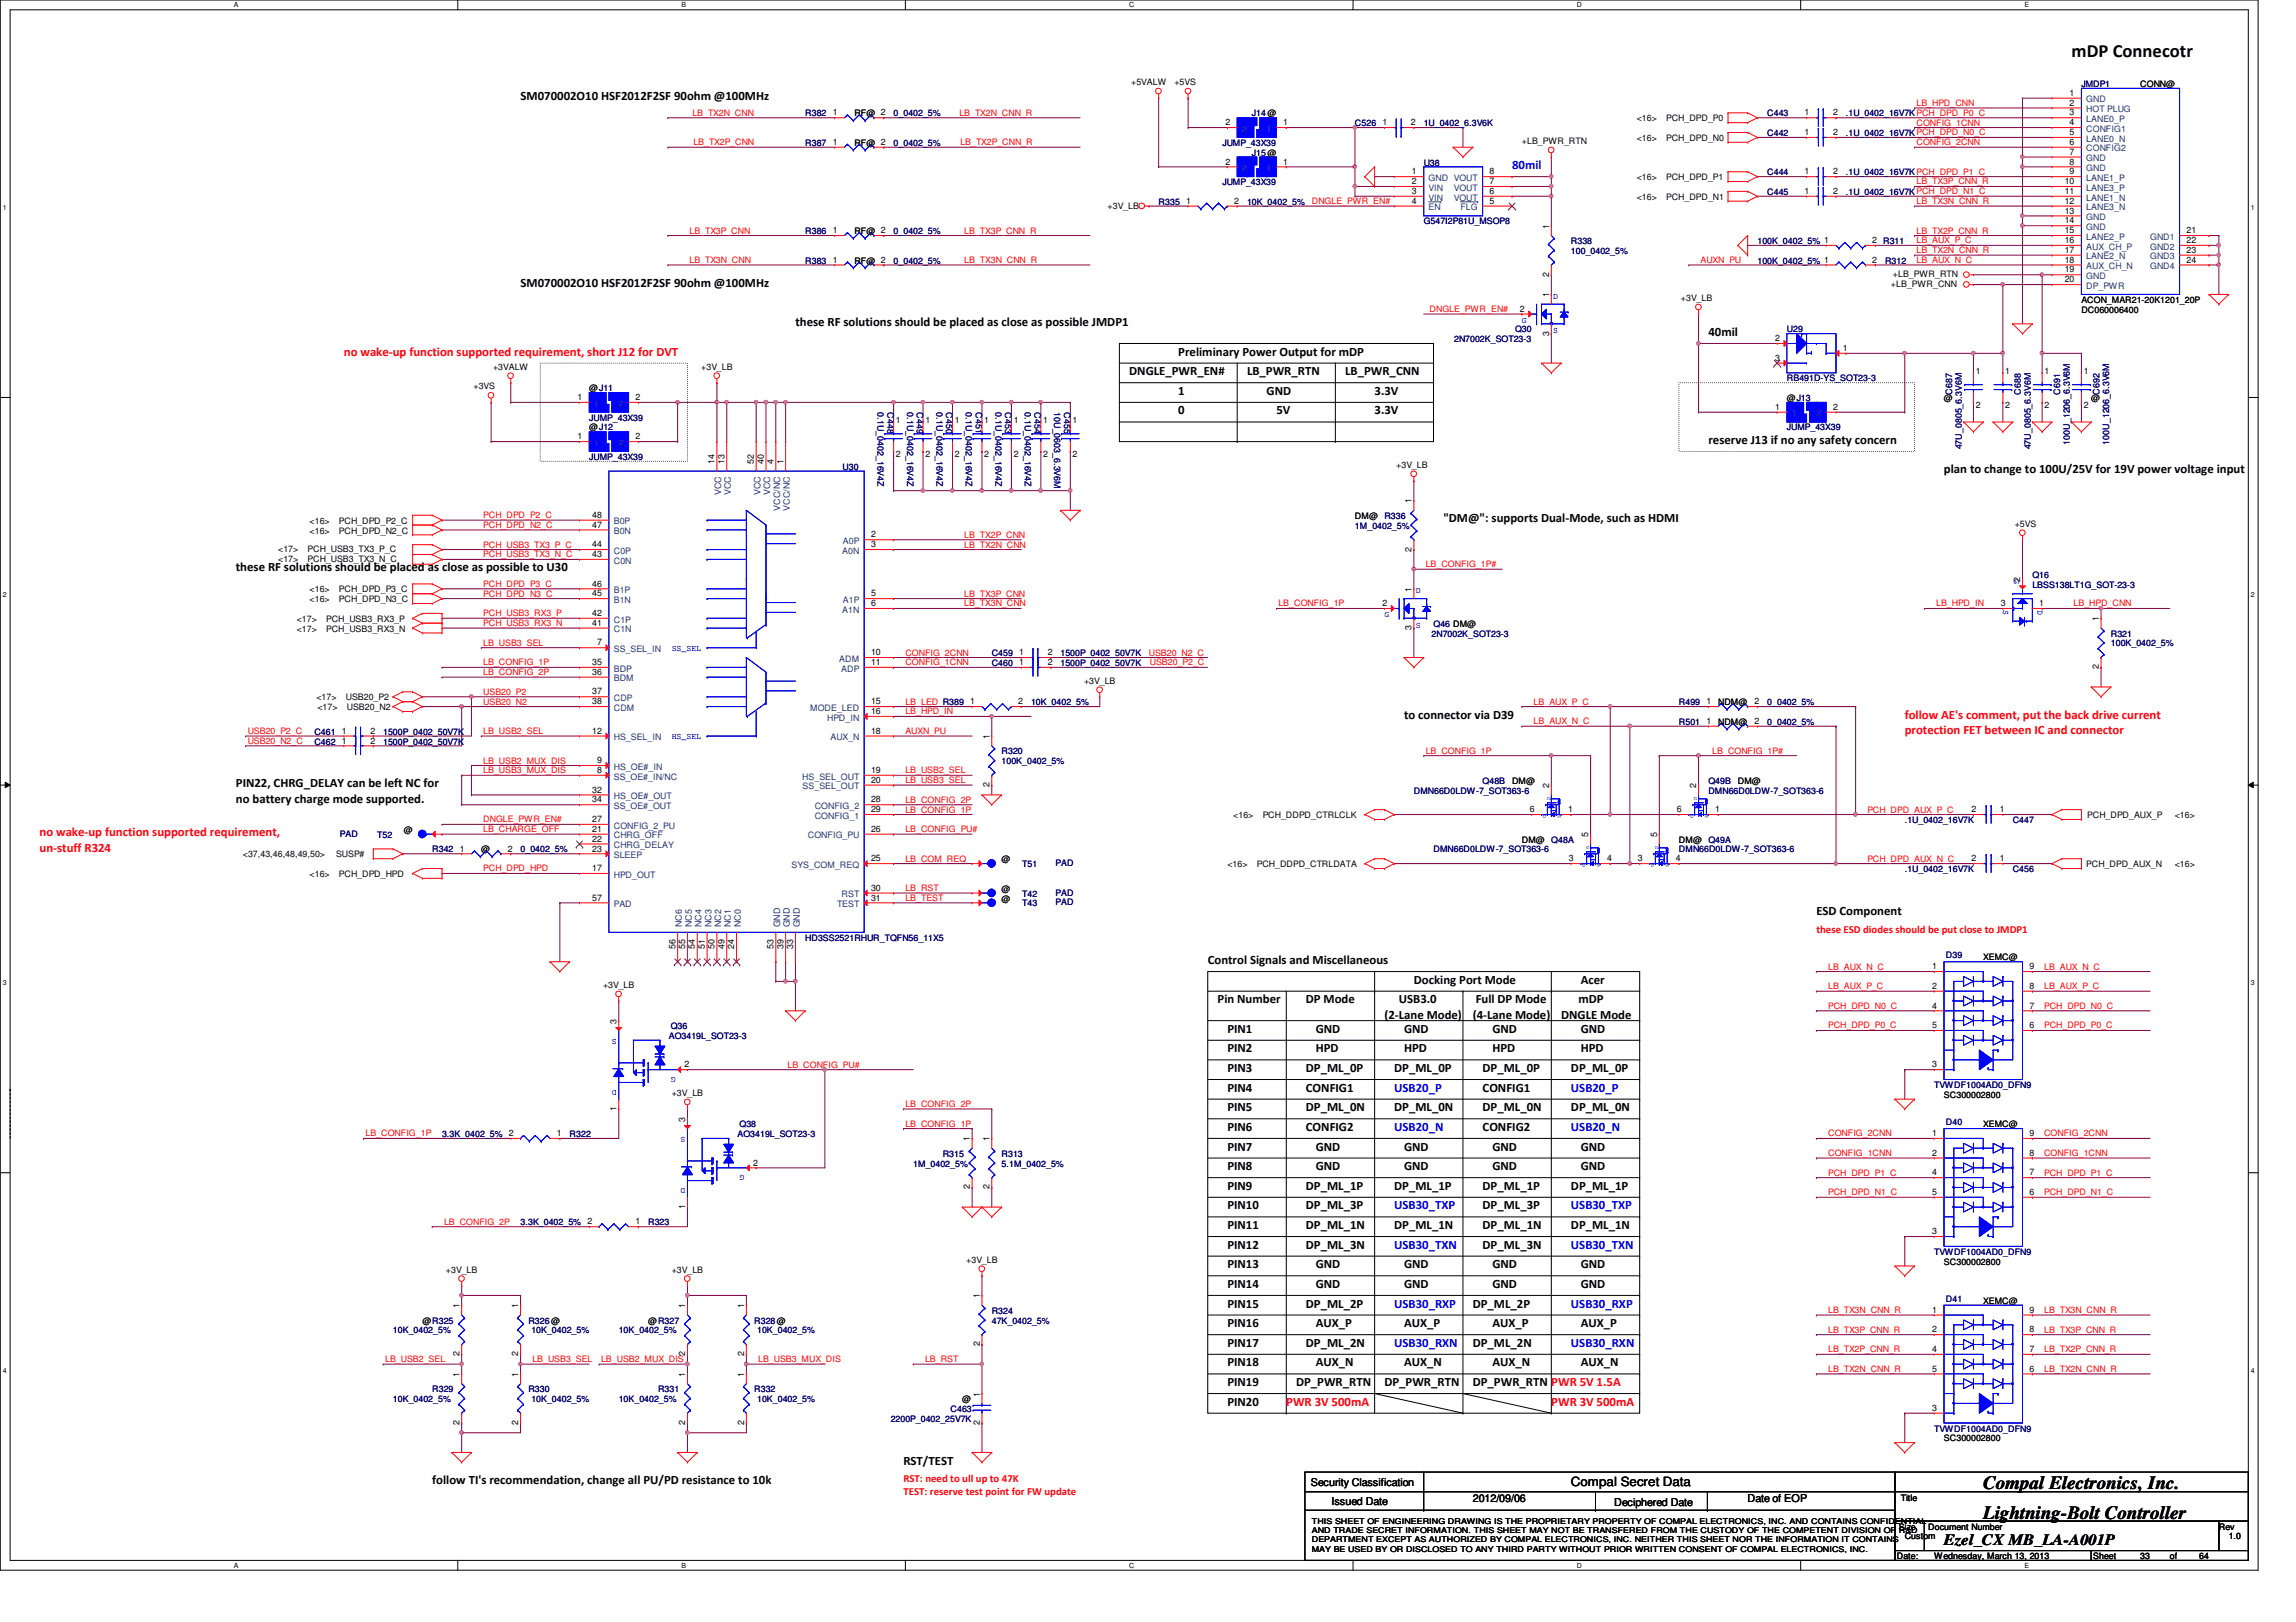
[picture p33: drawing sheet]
<svg xmlns="http://www.w3.org/2000/svg" width="297mm" height="210mm" viewBox="0 0 297 210" stroke-linecap="round" stroke-linejoin="round" font-family="sans-serif">
<defs><g id="words">
<g font-size="2.4">
<text x="268" y="7.4">mDP Connecotr</text>
<text x="256.6" y="196.5">Lightning-Bolt Controller</text>
<text x="256.6" y="192.7">Compal Electronics, Inc.</text>
</g>
<text font-size="2" x="251.5" y="199.9">Ezel_CX MB_LA-A001P</text>
<g font-size="1.7">
<text x="67.3" y="13">SM070002O10 HSF2012F2SF 90ohm @100MHz</text>
<text x="67.3" y="37.1">SM070002O10 HSF2012F2SF 90ohm @100MHz</text>
<text x="102.9" y="42.2">these RF solutions should be placed as close as possible JMDP1</text>
<text x="152.4" y="46">Preliminary Power Output for mDP</text>
<text x="221" y="43.5">40mil</text>
<text x="146.1" y="48.6">DNGLE_PWR_EN#</text>
<text x="152.4" y="51.1">1</text>
<text x="152.4" y="53.6">0</text>
<text x="161.3" y="48.6">LB_PWR_RTN</text>
<text x="163.9" y="51.1">GND</text>
<text x="165.1" y="53.6">5V</text>
<text x="174" y="48.6">LB_PWR_CNN</text>
<text x="177.8" y="51.1">3.3V</text>
<text x="177.8" y="53.6">3.3V</text>
<text x="221" y="57.4">reserve J13 if no any safety concern</text>
<text x="251.5" y="61.3">plan to change to 100U/25V for 19V power voltage input</text>
<text x="186.7" y="67.6">&quot;DM@&quot;: supports Dual-Mode, such as HDMI</text>
<text x="30.5" y="74">these RF solutions should be placed as close as possible to U30</text>
<text x="181.6" y="93">to connector via D39</text>
<text x="30.5" y="101.9">PIN22, CHRG_DELAY can be left NC for</text>
<text x="30.5" y="103.9">no battery charge mode supported.</text>
<text x="235" y="118.4">ESD Component</text>
<text x="156.2" y="124.8">Control Signals and Miscellaneous</text>
<text x="157.5" y="129.8">Pin Number</text>
<text x="168.9" y="129.8">DP Mode</text>
<text x="179.1" y="131.8">(2-Lane Mode)</text>
<text x="181" y="129.8">USB3.0</text>
<text x="182.9" y="127.3">Docking Port Mode</text>
<text x="190.5" y="131.8">(4-Lane Mode)</text>
<text x="190.9" y="129.8">Full DP Mode</text>
<text x="202" y="131.8">DNGLE Mode</text>
<text x="204.2" y="129.8">mDP</text>
<text x="204.5" y="127.3">Acer</text>
<text x="158.8" y="133.6">PIN1</text>
<text x="158.8" y="136.2">PIN2</text>
<text x="170.2" y="136.2">HPD</text>
<text x="170.2" y="133.6">GND</text>
<text x="181.6" y="133.6">GND</text>
<text x="181.6" y="136.2">HPD</text>
<text x="193.1" y="133.6">GND</text>
<text x="193.1" y="136.2">HPD</text>
<text x="204.5" y="136.2">HPD</text>
<text x="204.5" y="133.6">GND</text>
<text x="158.8" y="138.7">PIN3</text>
<text x="158.8" y="141.3">PIN4</text>
<text x="158.8" y="143.8">PIN5</text>
<text x="168.9" y="141.3">CONFIG1</text>
<text x="168.9" y="138.7">DP_ML_0P</text>
<text x="168.9" y="143.8">DP_ML_0N</text>
<text x="180.4" y="143.8">DP_ML_0N</text>
<text x="180.4" y="138.7">DP_ML_0P</text>
<text x="191.8" y="138.7">DP_ML_0P</text>
<text x="191.8" y="143.8">DP_ML_0N</text>
<text x="191.8" y="141.3">CONFIG1</text>
<text x="203.2" y="143.8">DP_ML_0N</text>
<text x="203.2" y="138.7">DP_ML_0P</text>
<text x="158.8" y="146.3">PIN6</text>
<text x="158.8" y="148.9">PIN7</text>
<text x="168.9" y="146.3">CONFIG2</text>
<text x="170.2" y="148.9">GND</text>
<text x="181.6" y="148.9">GND</text>
<text x="191.8" y="146.3">CONFIG2</text>
<text x="193.1" y="148.9">GND</text>
<text x="204.5" y="148.9">GND</text>
<text x="158.8" y="151.4">PIN8</text>
<text x="158.8" y="154">PIN9</text>
<text x="168.9" y="154">DP_ML_1P</text>
<text x="170.2" y="151.4">GND</text>
<text x="180.4" y="154">DP_ML_1P</text>
<text x="181.6" y="151.4">GND</text>
<text x="191.8" y="154">DP_ML_1P</text>
<text x="193.1" y="151.4">GND</text>
<text x="203.2" y="154">DP_ML_1P</text>
<text x="204.5" y="151.4">GND</text>
<text x="158.8" y="156.5">PIN10</text>
<text x="158.8" y="161.6">PIN12</text>
<text x="158.8" y="159">PIN11</text>
<text x="168.9" y="156.5">DP_ML_3P</text>
<text x="168.9" y="159">DP_ML_1N</text>
<text x="168.9" y="161.6">DP_ML_3N</text>
<text x="180.4" y="159">DP_ML_1N</text>
<text x="191.8" y="161.6">DP_ML_3N</text>
<text x="191.8" y="156.5">DP_ML_3P</text>
<text x="191.8" y="159">DP_ML_1N</text>
<text x="203.2" y="159">DP_ML_1N</text>
<text x="158.8" y="166.7">PIN14</text>
<text x="158.8" y="164.1">PIN13</text>
<text x="170.2" y="164.1">GND</text>
<text x="170.2" y="166.7">GND</text>
<text x="181.6" y="164.1">GND</text>
<text x="181.6" y="166.7">GND</text>
<text x="193.1" y="164.1">GND</text>
<text x="193.1" y="166.7">GND</text>
<text x="204.5" y="164.1">GND</text>
<text x="204.5" y="166.7">GND</text>
<text x="158.8" y="171.7">PIN16</text>
<text x="158.8" y="169.2">PIN15</text>
<text x="168.9" y="169.2">DP_ML_2P</text>
<text x="170.2" y="171.7">AUX_P</text>
<text x="181.6" y="171.7">AUX_P</text>
<text x="190.5" y="169.2">DP_ML_2P</text>
<text x="193.1" y="171.7">AUX_P</text>
<text x="204.5" y="171.7">AUX_P</text>
<text x="158.8" y="176.8">PIN18</text>
<text x="158.8" y="174.3">PIN17</text>
<text x="158.8" y="179.4">PIN19</text>
<text x="167.7" y="179.4">DP_PWR_RTN</text>
<text x="168.9" y="174.3">DP_ML_2N</text>
<text x="170.2" y="176.8">AUX_N</text>
<text x="179.1" y="179.4">DP_PWR_RTN</text>
<text x="181.6" y="176.8">AUX_N</text>
<text x="190.5" y="174.3">DP_ML_2N</text>
<text x="190.5" y="179.4">DP_PWR_RTN</text>
<text x="193.1" y="176.8">AUX_N</text>
<text x="204.5" y="176.8">AUX_N</text>
<text x="158.8" y="181.9">PIN20</text>
<text x="116.9" y="189.5">RST/TEST</text>
<text x="55.9" y="192.1">follow TI's recommendation, change all PU/PD resistance to 10k</text>
<text x="203.2" y="192.4">Compal Secret Data</text>
</g>
<g font-size="1.7" fill="#00f">
<text x="195.6" y="21.9">80mil</text>
<text x="180.4" y="141.3">USB20_P</text>
<text x="203.2" y="141.3">USB20_P</text>
<text x="180.4" y="146.3">USB20_N</text>
<text x="203.2" y="146.3">USB20_N</text>
<text x="180.4" y="156.5">USB30_TXP</text>
<text x="180.4" y="161.6">USB30_TXN</text>
<text x="203.2" y="156.5">USB30_TXP</text>
<text x="203.2" y="161.6">USB30_TXN</text>
<text x="180.4" y="169.2">USB30_RXP</text>
<text x="203.2" y="169.2">USB30_RXP</text>
<text x="180.4" y="174.3">USB30_RXN</text>
<text x="203.2" y="174.3">USB30_RXN</text>
</g>
<g font-size="1.7" fill="#f00">
<text x="44.5" y="46">no wake-up function supported requirement, short J12 for DVT</text>
<text x="246.4" y="93">follow AE's comment, put the back drive current</text>
<text x="246.4" y="95">protection FET between IC and connector</text>
<text x="5.1" y="108.2">no wake-up function supported requirement,</text>
<text x="5.1" y="110.2">un-stuff R324</text>
<text x="200.7" y="179.4">PWR 5V 1.5A</text>
<text x="166.4" y="181.9">PWR 3V 500mA</text>
<text x="200.7" y="181.9">PWR 3V 500mA</text>
</g>
<g font-size="1.4" fill="#f00">
<text x="235" y="120.7">these ESD diodes should be put close to JMDP1</text>
<text x="116.9" y="191.8">RST: need to ull up to 47K</text>
<text x="116.9" y="193.5">TEST: reserve test point for FW update</text>
</g>
<g font-size="1.4">
<text x="169.6" y="192.3">Security Classification</text>
<text x="172.3" y="194.7">Issued Date</text>
<text x="190.5" y="194.4">2012/09/06</text>
<text x="208.8" y="194.9">Deciphered Date</text>
<text x="226.1" y="194.4">Date of EOP</text>
</g>
<g font-size="1.1">
<text x="146.3" y="11">+5VALW</text>
<text x="151.9" y="11">+5VS</text>
<text x="276.9" y="11.3">CONN@</text>
<text x="107.7" y="14.9">1</text>
<text x="110.5" y="15.1">RF@ 2</text>
<text x="158.5" y="16.2">2</text>
<text x="166" y="16.2">1</text>
<text x="178.9" y="16.2">1</text>
<text x="182.5" y="16.2">2</text>
<text x="211.7" y="15.7">&lt;16&gt;</text>
<text x="215.6" y="15.7">PCH_DPD_P0</text>
<text x="233.5" y="14.9">1</text>
<text x="233.5" y="17.5">1</text>
<text x="237.1" y="14.9">2</text>
<text x="237.1" y="17.5">2</text>
<text x="267.8" y="17.5">5</text>
<text x="267.8" y="16.2">4</text>
<text x="267.8" y="14.9">3</text>
<text x="267.8" y="13.7">2</text>
<text x="267.8" y="12.4">1</text>
<text x="107.7" y="18.8">1</text>
<text x="110.5" y="18.9">RF@ 2</text>
<text x="158.5" y="21.3">2</text>
<text x="166" y="21.3">1</text>
<text x="182.7" y="22.6">1</text>
<text x="182.7" y="23.8">2</text>
<text x="192.7" y="23.8">7</text>
<text x="192.7" y="22.6">8</text>
<text x="196.9" y="18.6">+LB_PWR_RTN</text>
<text x="211.7" y="18.2">&lt;16&gt;</text>
<text x="211.7" y="23.3">&lt;16&gt;</text>
<text x="215.6" y="18.2">PCH_DPD_N0</text>
<text x="215.6" y="23.3">PCH_DPD_P1</text>
<text x="233.5" y="22.6">1</text>
<text x="237.1" y="22.6">2</text>
<text x="267.1" y="23.8">10</text>
<text x="267.8" y="22.6">9</text>
<text x="267.8" y="21.3">8</text>
<text x="267.8" y="20">7</text>
<text x="267.8" y="18.8">6</text>
<text x="143.3" y="27">+3V_LB</text>
<text x="153.5" y="26.4">1</text>
<text x="159.7" y="26.4">2</text>
<text x="182.7" y="25.1">3</text>
<text x="182.7" y="26.4">4</text>
<text x="192.7" y="26.4">5</text>
<text x="192.7" y="25.1">6</text>
<text x="200.4" y="29.6" transform="rotate(-90 200.4 29.6)">1</text>
<text x="211.7" y="25.9">&lt;16&gt;</text>
<text x="215.6" y="25.9">PCH_DPD_N1</text>
<text x="233.5" y="25.1">1</text>
<text x="237.1" y="25.1">2</text>
<text x="267.1" y="28.9">14</text>
<text x="267.1" y="27.6">13</text>
<text x="267.1" y="26.4">12</text>
<text x="267.1" y="25.1">11</text>
<text x="107.7" y="34">1</text>
<text x="107.7" y="30.2">1</text>
<text x="110.5" y="34.1">RF@ 2</text>
<text x="110.5" y="30.3">RF@ 2</text>
<text x="200.4" y="35.8" transform="rotate(-90 200.4 35.8)">2</text>
<text x="242.2" y="34">2</text>
<text x="242.2" y="31.5">2 R311</text>
<text x="244.9" y="35.9">+LB_PWR_RTN</text>
<text x="267.1" y="35.3">19</text>
<text x="267.1" y="34">18</text>
<text x="267.1" y="32.7">17</text>
<text x="267.1" y="31.5">16</text>
<text x="267.1" y="30.2">15</text>
<text x="282.9" y="34">24</text>
<text x="282.9" y="32.7">23</text>
<text x="282.9" y="31.5">22</text>
<text x="282.9" y="30.2">21</text>
<text x="196.6" y="40.3">2</text>
<text x="200.4" y="38.5" transform="rotate(-90 200.4 38.5)">1</text>
<text x="217.5" y="38.9">+3V_LB</text>
<text x="244.6" y="37.2">+LB_PWR_CNN</text>
<text x="267.1" y="36.5">20</text>
<text x="269.3" y="39.2">ACON_MAR21-20K1201_20P</text>
<text x="269.3" y="40.5">DC060006400</text>
<text x="63.8" y="47.8">+3VALW</text>
<text x="90.7" y="47.8">+3V_LB</text>
<text x="200.4" y="43.4" transform="rotate(-90 200.4 43.4)">3</text>
<text x="229.7" y="44.2">2</text>
<text x="229.7" y="46.7">3</text>
<text x="238.4" y="45.4">1</text>
<text x="61.3" y="50.4">+3VS</text>
<text x="74.7" y="51.8">1</text>
<text x="76.2" y="50.6">@J11</text>
<text x="82.2" y="51.8">2</text>
<text x="229.7" y="53">1</text>
<text x="231.2" y="51.9">@J13</text>
<text x="237.1" y="53">2</text>
<text x="251.5" y="51.9">@</text>
<text x="255.6" y="48.4">1</text>
<text x="255.6" y="52.8">2</text>
<text x="259.4" y="48.4">1</text>
<text x="259.4" y="52.8">2</text>
<text x="264.5" y="48.4">1</text>
<text x="264.5" y="52.8">2</text>
<text x="269.6" y="48.4">1</text>
<text x="269.6" y="52.8">2</text>
<text x="270.5" y="51.9">@</text>
<text x="74.7" y="56.9">1</text>
<text x="76.2" y="55.7">@J12</text>
<text x="82.2" y="56.9">2</text>
<text x="115.9" y="54.7">1</text>
<text x="115.9" y="59.1">2</text>
<text x="119.7" y="54.7">1</text>
<text x="119.7" y="59.1">2</text>
<text x="123.5" y="54.7">1</text>
<text x="123.5" y="59.1">2</text>
<text x="127.3" y="54.7">1</text>
<text x="127.3" y="59.1">2</text>
<text x="131.1" y="54.7">1</text>
<text x="131.1" y="59.1">2</text>
<text x="135" y="54.7">1</text>
<text x="135" y="59.1">2</text>
<text x="138.8" y="54.7">1</text>
<text x="138.8" y="59.1">2</text>
<text x="92.5" y="60.1" transform="rotate(-90 92.5 60.1)">14</text>
<text x="93.7" y="60.1" transform="rotate(-90 93.7 60.1)">13</text>
<text x="97.5" y="60.1" transform="rotate(-90 97.5 60.1)">52</text>
<text x="98.8" y="60.1" transform="rotate(-90 98.8 60.1)">40</text>
<text x="100.1" y="60.1" transform="rotate(-90 100.1 60.1)">4</text>
<text x="101.3" y="60.1" transform="rotate(-90 101.3 60.1)">1</text>
<text x="180.6" y="60.5">+3V_LB</text>
<text x="182.6" y="65.2" transform="rotate(-90 182.6 65.2)">1</text>
<text x="36" y="71.5">&lt;17&gt;</text>
<text x="39.8" y="71.5">PCH_USB3_TX3_P_C</text>
<text x="40" y="67.8">&lt;16&gt;</text>
<text x="40" y="69">&lt;16&gt;</text>
<text x="43.9" y="67.8">PCH_DPD_P2_C</text>
<text x="43.9" y="69">PCH_DPD_N2_C</text>
<text x="76.6" y="70.8">44</text>
<text x="76.6" y="68.3">47</text>
<text x="76.6" y="67">48</text>
<text x="112.7" y="69.6">2</text>
<text x="112.7" y="70.8">3</text>
<text x="175.3" y="67.1">DM@</text>
<text x="182.6" y="71.4" transform="rotate(-90 182.6 71.4)">2</text>
<text x="260.6" y="68.2">+5VS</text>
<text x="36" y="72.7">&lt;17&gt;</text>
<text x="39.8" y="72.7">PCH_USB3_TX3_N_C</text>
<text x="40" y="76.7">&lt;16&gt;</text>
<text x="40" y="77.9">&lt;16&gt;</text>
<text x="43.9" y="76.7">PCH_DPD_P3_C</text>
<text x="43.9" y="77.9">PCH_DPD_N3_C</text>
<text x="76.6" y="72.1">43</text>
<text x="76.6" y="77.2">45</text>
<text x="76.6" y="75.9">46</text>
<text x="112.7" y="77.2">5</text>
<text x="182.6" y="76.6" transform="rotate(-90 182.6 76.6)">1</text>
<text x="261.4" y="75.3" transform="rotate(-90 261.4 75.3)">2</text>
<text x="38.4" y="80.5">&lt;17&gt;</text>
<text x="38.4" y="81.7">&lt;17&gt;</text>
<text x="42.2" y="80.5">PCH_USB3_RX3_P</text>
<text x="42.2" y="81.7">PCH_USB3_RX3_N</text>
<text x="76.6" y="81">41</text>
<text x="76.6" y="79.7">42</text>
<text x="77.3" y="83.5">7</text>
<text x="112.7" y="78.4">6</text>
<text x="178.9" y="78.4">2</text>
<text x="182.6" y="81.5" transform="rotate(-90 182.6 81.5)">3</text>
<text x="258.9" y="78.4">3</text>
<text x="263.8" y="78.4">1</text>
<text x="271.5" y="80.4" transform="rotate(-90 271.5 80.4)">1</text>
<text x="76.6" y="86.1">35</text>
<text x="76.6" y="87.3">36</text>
<text x="76.6" y="89.9">37</text>
<text x="112.7" y="84.8">10</text>
<text x="112.7" y="86.1">11</text>
<text x="131.9" y="84.8">1</text>
<text x="131.9" y="86.1">1</text>
<text x="135.5" y="84.8">2</text>
<text x="135.5" y="86.1">2</text>
<text x="140.2" y="88.5">+3V_LB</text>
<text x="271.5" y="86.6" transform="rotate(-90 271.5 86.6)">2</text>
<text x="40.9" y="90.6">&lt;17&gt;</text>
<text x="41.1" y="91.9">&lt;17&gt;</text>
<text x="44.2" y="95">1</text>
<text x="44.7" y="90.6">USB20_P2</text>
<text x="44.9" y="91.9">USB20_N2</text>
<text x="47.9" y="95">2</text>
<text x="76.6" y="95">12</text>
<text x="76.6" y="91.1">38</text>
<text x="112.7" y="91.1">15</text>
<text x="112.7" y="92.4">16</text>
<text x="112.7" y="95">18</text>
<text x="125.5" y="91.1">1</text>
<text x="128" y="95.6" transform="rotate(-90 128 95.6)">1</text>
<text x="131.7" y="91.1">2</text>
<text x="220.8" y="91.1">1</text>
<text x="220.8" y="93.7">1</text>
<text x="222.3" y="91.3">NDM@</text>
<text x="222.3" y="93.8">NDM@</text>
<text x="227" y="91.1">2</text>
<text x="227" y="93.7">2</text>
<text x="44.2" y="96.2">1</text>
<text x="47.9" y="96.2">2</text>
<text x="77.3" y="98.8">9</text>
<text x="77.3" y="100">8</text>
<text x="112.7" y="100">19</text>
<text x="112.7" y="101.3">20</text>
<text x="128" y="101.9" transform="rotate(-90 128 101.9)">2</text>
<text x="195.6" y="101.4">DM@</text>
<text x="200.4" y="102" transform="rotate(-90 200.4 102)">2</text>
<text x="219.5" y="102" transform="rotate(-90 219.5 102)">2</text>
<text x="224.8" y="101.4">DM@</text>
<text x="52.2" y="107.8">@</text>
<text x="76.6" y="107.7">21</text>
<text x="76.6" y="106.4">27</text>
<text x="76.6" y="103.8">34</text>
<text x="76.6" y="102.6">32</text>
<text x="112.7" y="107.7">26</text>
<text x="112.7" y="103.8">28</text>
<text x="112.7" y="105.1">29</text>
<text x="159.6" y="105.9">&lt;16&gt;</text>
<text x="163.4" y="105.9">PCH_DDPD_CTRLCLK</text>
<text x="197.9" y="105.1">6</text>
<text x="202.9" y="105.1">1</text>
<text x="217" y="105.1">6</text>
<text x="221.9" y="105.1">1</text>
<text x="255.1" y="105.1">2</text>
<text x="258.7" y="105.1">1</text>
<text x="270" y="105.9">PCH_DPD_AUX_P</text>
<text x="281.3" y="105.9">&lt;16&gt;</text>
<text x="31.4" y="111">&lt;37,43,46,48,49,50&gt;</text>
<text x="40" y="113.5">&lt;16&gt;</text>
<text x="43.5" y="111">SUSP#</text>
<text x="43.9" y="113.5">PCH_DPD_HPD</text>
<text x="59.5" y="110.2">1</text>
<text x="62.3" y="110.3">@</text>
<text x="65.7" y="110.2">2</text>
<text x="76.6" y="112.7">17</text>
<text x="76.6" y="108.9">22</text>
<text x="76.6" y="110.2">23</text>
<text x="112.7" y="111.5">25</text>
<text x="129.6" y="111.6">@</text>
<text x="158.8" y="112.2">&lt;16&gt;</text>
<text x="162.6" y="112.2">PCH_DDPD_CTRLDATA</text>
<text x="196.9" y="109.1">DM@</text>
<text x="203" y="111.5">3</text>
<text x="205.5" y="108.3" transform="rotate(-90 205.5 108.3)">5</text>
<text x="207.9" y="111.5">4</text>
<text x="211.9" y="111.5">3</text>
<text x="214.4" y="108.3" transform="rotate(-90 214.4 108.3)">5</text>
<text x="216.8" y="111.5">4</text>
<text x="217.2" y="109.1">DM@</text>
<text x="255.1" y="111.5">2</text>
<text x="258.7" y="111.5">1</text>
<text x="269.9" y="112.2">PCH_DPD_AUX_N</text>
<text x="281.3" y="112.2">&lt;16&gt;</text>
<text x="76.6" y="116.5">57</text>
<text x="112.7" y="115.3">30</text>
<text x="112.7" y="116.5">31</text>
<text x="129.6" y="115.4">@</text>
<text x="129.6" y="116.7">@</text>
<text x="87.4" y="122.8" transform="rotate(-90 87.4 122.8)">56</text>
<text x="88.6" y="122.8" transform="rotate(-90 88.6 122.8)">55</text>
<text x="89.9" y="122.8" transform="rotate(-90 89.9 122.8)">54</text>
<text x="91.2" y="122.8" transform="rotate(-90 91.2 122.8)">51</text>
<text x="92.5" y="122.8" transform="rotate(-90 92.5 122.8)">50</text>
<text x="93.7" y="122.8" transform="rotate(-90 93.7 122.8)">49</text>
<text x="95" y="122.8" transform="rotate(-90 95 122.8)">24</text>
<text x="100.1" y="122.8" transform="rotate(-90 100.1 122.8)">53</text>
<text x="101.3" y="122.8" transform="rotate(-90 101.3 122.8)">39</text>
<text x="102.6" y="122.8" transform="rotate(-90 102.6 122.8)">33</text>
<text x="250" y="125.4">1</text>
<text x="256.6" y="124.3">XEMC@</text>
<text x="262.5" y="125.4">9</text>
<text x="78" y="127.8">+3V_LB</text>
<text x="250" y="130.5">4</text>
<text x="250" y="128">2</text>
<text x="262.5" y="130.5">7</text>
<text x="262.5" y="128">8</text>
<text x="79.8" y="132.5" transform="rotate(-90 79.8 132.5)">3</text>
<text x="250" y="133.1">5</text>
<text x="262.5" y="133.1">6</text>
<text x="79.8" y="143.8" transform="rotate(-90 79.8 143.8)">1</text>
<text x="86.9" y="141.8">+3V_LB</text>
<text x="88.6" y="138.1">2</text>
<text x="250" y="138.1">3</text>
<text x="251.5" y="142.1">SC300002800</text>
<text x="65.8" y="147">2</text>
<text x="72" y="147">1</text>
<text x="88.6" y="145.2" transform="rotate(-90 88.6 145.2)">3</text>
<text x="125.5" y="147.7" transform="rotate(-90 125.5 147.7)">1</text>
<text x="128" y="147.7" transform="rotate(-90 128 147.7)">1</text>
<text x="250" y="147">1</text>
<text x="250" y="149.6">2</text>
<text x="256.6" y="145.9">XEMC@</text>
<text x="262.5" y="147">9</text>
<text x="262.5" y="149.6">8</text>
<text x="97.4" y="150.8">2</text>
<text x="125.5" y="153.9" transform="rotate(-90 125.5 153.9)">2</text>
<text x="128" y="153.9" transform="rotate(-90 128 153.9)">2</text>
<text x="250" y="152.1">4</text>
<text x="250" y="154.6">5</text>
<text x="262.5" y="154.6">6</text>
<text x="262.5" y="152.1">7</text>
<text x="76" y="158.5">2</text>
<text x="82.2" y="158.5">1</text>
<text x="88.6" y="156.5" transform="rotate(-90 88.6 156.5)">1</text>
<text x="250" y="159.7">3</text>
<text x="57.7" y="164.7">+3V_LB</text>
<text x="86.9" y="164.7">+3V_LB</text>
<text x="125" y="163.4">+3V_LB</text>
<text x="251.5" y="163.7">SC300002800</text>
<text x="54.6" y="171.3">@R325</text>
<text x="59.4" y="169.3" transform="rotate(-90 59.4 169.3)">1</text>
<text x="67.1" y="169.3" transform="rotate(-90 67.1 169.3)">1</text>
<text x="83.9" y="171.3">@R327</text>
<text x="88.6" y="169.3" transform="rotate(-90 88.6 169.3)">1</text>
<text x="96.3" y="169.3" transform="rotate(-90 96.3 169.3)">1</text>
<text x="126.7" y="168" transform="rotate(-90 126.7 168)">1</text>
<text x="250" y="169.9">1</text>
<text x="250" y="172.4">2</text>
<text x="256.6" y="168.7">XEMC@</text>
<text x="262.5" y="169.9">9</text>
<text x="262.5" y="172.4">8</text>
<text x="59.4" y="178.2" transform="rotate(-90 59.4 178.2)">1</text>
<text x="59.4" y="175.5" transform="rotate(-90 59.4 175.5)">2</text>
<text x="67.1" y="178.2" transform="rotate(-90 67.1 178.2)">1</text>
<text x="67.1" y="175.5" transform="rotate(-90 67.1 175.5)">2</text>
<text x="88.6" y="178.2" transform="rotate(-90 88.6 178.2)">1</text>
<text x="88.6" y="175.5" transform="rotate(-90 88.6 175.5)">2</text>
<text x="96.3" y="178.2" transform="rotate(-90 96.3 178.2)">1</text>
<text x="96.3" y="175.5" transform="rotate(-90 96.3 175.5)">2</text>
<text x="126.7" y="174.2" transform="rotate(-90 126.7 174.2)">2</text>
<text x="250" y="175">4</text>
<text x="250" y="177.5">5</text>
<text x="262.5" y="177.5">6</text>
<text x="262.5" y="175">7</text>
<text x="59.4" y="184.4" transform="rotate(-90 59.4 184.4)">2</text>
<text x="67.1" y="184.4" transform="rotate(-90 67.1 184.4)">2</text>
<text x="88.6" y="184.4" transform="rotate(-90 88.6 184.4)">2</text>
<text x="96.3" y="184.4" transform="rotate(-90 96.3 184.4)">2</text>
<text x="124.5" y="181.4">@</text>
<text x="126.7" y="184.4" transform="rotate(-90 126.7 184.4)">2</text>
<text x="126.7" y="180.7" transform="rotate(-90 126.7 180.7)">1</text>
<text x="250" y="182.6">3</text>
<text x="251.5" y="186.5">SC300002800</text>
<text x="245.7" y="198">Size</text>
<text x="245.9" y="194.3">Title</text>
<text x="249.5" y="198">Document Number</text>
<text x="287.1" y="198">Rev</text>
<text x="245.4" y="201.8">Date:</text>
<text x="246.4" y="199.2">Custom</text>
<text x="250.2" y="201.8">Wednesday, March 13, 2013</text>
<text x="270.8" y="201.8">Sheet</text>
<text x="276.9" y="201.8">33</text>
<text x="280.7" y="201.8">of</text>
<text x="284.5" y="201.8">64</text>
<text x="288.3" y="199.2">1.0</text>
</g>
<g font-size="1.1" fill="#000080">
<text x="269.3" y="11.3">JMDP1</text>
<text x="104.2" y="15.1">R382</text>
<text x="115.6" y="15.1">0_0402_5%</text>
<text x="162" y="15.1">J14 @</text>
<text x="175.3" y="16.3">C526</text>
<text x="184.2" y="16.3">1U_0402_6.3V6K</text>
<text x="228.6" y="15.1">C443</text>
<text x="228.6" y="17.6">C442</text>
<text x="238.8" y="15.1">.1U_0402_16V7KPCH_DPD_P0_C</text>
<text x="238.8" y="17.6">.1U_0402_16V7KPCH_DPD_N0_C</text>
<text x="104.2" y="18.9">R387</text>
<text x="115.6" y="18.9">0_0402_5%</text>
<text x="158.2" y="18.9">JUMP_43X39</text>
<text x="158.2" y="24">JUMP_43X39</text>
<text x="162" y="20.2">J15 @</text>
<text x="184.2" y="21.4">U38</text>
<text x="228.6" y="22.7">C444</text>
<text x="238.8" y="22.7">.1U_0402_16V7KPCH_DPD_P1_C</text>
<text x="149.9" y="26.5">R335</text>
<text x="161.3" y="26.5">10K_0402_5%</text>
<text x="184.2" y="29">G547I2P81U_MSOP8</text>
<text x="228.6" y="25.2">C445</text>
<text x="238.8" y="25.2">.1U_0402_16V7KPCH_DPD_N1_C</text>
<text x="104.2" y="34.1">R383</text>
<text x="104.2" y="30.3">R386</text>
<text x="115.6" y="34.1">0_0402_5%</text>
<text x="115.6" y="30.3">0_0402_5%</text>
<text x="203.2" y="31.6">R338</text>
<text x="203.2" y="32.9">100_0402_5%</text>
<text x="227.4" y="34.1">100K_0402_5% 1</text>
<text x="227.4" y="31.6">100K_0402_5% 1</text>
<text x="243.9" y="34.1">R312</text>
<text x="188.1" y="44.3">2N7002K_SOT23-3</text>
<text x="196" y="43">Q30</text>
<text x="231.2" y="43">U29</text>
<text x="113.5" y="53.3" transform="rotate(90 113.5 53.3)">0.1U_0402_16V4Z</text>
<text x="114.8" y="53.3" transform="rotate(90 114.8 53.3)">C448</text>
<text x="117.3" y="53.3" transform="rotate(90 117.3 53.3)">0.1U_0402_16V4Z</text>
<text x="118.6" y="53.3" transform="rotate(90 118.6 53.3)">C449</text>
<text x="121.2" y="53.3" transform="rotate(90 121.2 53.3)">0.1U_0402_16V4Z</text>
<text x="122.4" y="53.3" transform="rotate(90 122.4 53.3)">C450</text>
<text x="125" y="53.3" transform="rotate(90 125 53.3)">0.1U_0402_16V4Z</text>
<text x="126.2" y="53.3" transform="rotate(90 126.2 53.3)">C451</text>
<text x="128.8" y="53.3" transform="rotate(90 128.8 53.3)">0.1U_0402_16V4Z</text>
<text x="130" y="53.3" transform="rotate(90 130 53.3)">C453</text>
<text x="132.6" y="53.3" transform="rotate(90 132.6 53.3)">0.1U_0402_16V4Z</text>
<text x="133.9" y="53.3" transform="rotate(90 133.9 53.3)">C454</text>
<text x="136.4" y="53.3" transform="rotate(90 136.4 53.3)">10U_0603_6.3V6M</text>
<text x="137.7" y="53.3" transform="rotate(90 137.7 53.3)">C455</text>
<text x="231.2" y="49.4">RB491D-YS_SOT23-3</text>
<text x="252.6" y="51.1" transform="rotate(-90 252.6 51.1)">C687</text>
<text x="261.4" y="51.1" transform="rotate(-90 261.4 51.1)">C688</text>
<text x="266.5" y="51.1" transform="rotate(-90 266.5 51.1)">C691</text>
<text x="271.6" y="51.1" transform="rotate(-90 271.6 51.1)">C692</text>
<text x="76.2" y="54.4">JUMP_43X39</text>
<text x="76.2" y="59.5">JUMP_43X39</text>
<text x="231.2" y="55.7">JUMP_43X39</text>
<text x="253.8" y="58.2" transform="rotate(-90 253.8 58.2)">47U_0805_6.3V6M</text>
<text x="262.7" y="58.2" transform="rotate(-90 262.7 58.2)">47U_0805_6.3V6M</text>
<text x="267.8" y="57.5" transform="rotate(-90 267.8 57.5)">100U_1206_6.3V6M</text>
<text x="272.9" y="57.5" transform="rotate(-90 272.9 57.5)">100U_1206_6.3V6M</text>
<text x="109" y="60.8">U30</text>
<text x="175.3" y="68.4">1M_0402_5%</text>
<text x="179.1" y="67.1">R336</text>
<text x="262.9" y="74.8">Q16</text>
<text x="262.9" y="76">LBSS138LT1G_SOT-23-3</text>
<text x="185.2" y="82.4">2N7002K_SOT23-3</text>
<text x="185.5" y="81.1">Q46 DM@</text>
<text x="273.1" y="82.4">R321</text>
<text x="273.1" y="83.7">100K_0402_5%</text>
<text x="128.3" y="84.9">C459</text>
<text x="128.3" y="86.2">C460</text>
<text x="137.2" y="84.9">1500P_0402_50V7K</text>
<text x="137.2" y="86.2">1500P_0402_50V7K</text>
<text x="40.7" y="95.1">C461</text>
<text x="49.6" y="95.1">1500P_0402_50V7K</text>
<text x="133.4" y="91.3">10K_0402_5%</text>
<text x="217.2" y="91.3">R499</text>
<text x="217.2" y="93.8">R501</text>
<text x="228.6" y="91.3">0_0402_5%</text>
<text x="228.6" y="93.8">0_0402_5%</text>
<text x="40.7" y="96.4">C462</text>
<text x="49.6" y="96.4">1500P_0402_50V7K</text>
<text x="129.6" y="97.6">R320</text>
<text x="129.6" y="98.9">100K_0402_5%</text>
<text x="191.8" y="101.4">Q48B</text>
<text x="221" y="101.4">Q49B</text>
<text x="182.9" y="102.7">DMN66D0LDW-7_SOT363-6</text>
<text x="221" y="102.7">DMN66D0LDW-7_SOT363-6</text>
<text x="246.4" y="106.5">.1U_0402_16V7K</text>
<text x="260.4" y="106.5">C447</text>
<text x="44" y="108.3">PAD</text>
<text x="48.8" y="108.4">T52</text>
<text x="55.9" y="110.3">R342</text>
<text x="67.3" y="110.3">0_0402_5%</text>
<text x="132.2" y="112.2">T51</text>
<text x="136.6" y="112.1">PAD</text>
<text x="185.5" y="110.3">DMN66D0LDW-7_SOT363-6</text>
<text x="200.7" y="109.1">Q48A</text>
<text x="217.2" y="110.3">DMN66D0LDW-7_SOT363-6</text>
<text x="221" y="109.1">Q49A</text>
<text x="246.4" y="112.9">.1U_0402_16V7K</text>
<text x="260.4" y="112.9">C456</text>
<text x="132.2" y="116">T42</text>
<text x="132.2" y="117.3">T43</text>
<text x="136.6" y="115.9">PAD</text>
<text x="136.6" y="117.2">PAD</text>
<text x="104.2" y="121.8">HD3SS2521RHUR_TQFN56_11X5</text>
<text x="251.8" y="124">D39</text>
<text x="86.5" y="134.5">AO3419L_SOT23-3</text>
<text x="86.8" y="133.2">Q36</text>
<text x="250.2" y="140.8">TVWDF1004AD0_DFN9</text>
<text x="57.2" y="147.2">3.3K_0402_5%</text>
<text x="73.7" y="147.2">R322</text>
<text x="95.4" y="147.2">AO3419L_SOT23-3</text>
<text x="95.7" y="145.9">Q38</text>
<text x="122" y="149.7">R315</text>
<text x="129.6" y="149.7">R313</text>
<text x="251.8" y="145.6">D40</text>
<text x="118.1" y="151">1M_0402_5%</text>
<text x="129.6" y="151">5.1M_0402_5%</text>
<text x="67.3" y="158.6">3.3K_0402_5%</text>
<text x="83.9" y="158.6">R323</text>
<text x="250.2" y="162.4">TVWDF1004AD0_DFN9</text>
<text x="50.8" y="172.6">10K_0402_5%</text>
<text x="68.4" y="171.3">R326@</text>
<text x="68.7" y="172.6">10K_0402_5%</text>
<text x="80" y="172.6">10K_0402_5%</text>
<text x="97.6" y="171.3">R328@</text>
<text x="98" y="172.6">10K_0402_5%</text>
<text x="128.3" y="170">R324</text>
<text x="128.3" y="171.3">47K_0402_5%</text>
<text x="251.8" y="168.5">D41</text>
<text x="50.8" y="181.4">10K_0402_5%</text>
<text x="55.9" y="180.2">R329</text>
<text x="68.4" y="180.2">R330</text>
<text x="68.7" y="181.4">10K_0402_5%</text>
<text x="80" y="181.4">10K_0402_5%</text>
<text x="85.1" y="180.2">R331</text>
<text x="97.6" y="180.2">R332</text>
<text x="98" y="181.4">10K_0402_5%</text>
<text x="115.2" y="184">2200P_0402_25V7K</text>
<text x="123" y="182.7">C463</text>
<text x="250.2" y="185.3">TVWDF1004AD0_DFN9</text>
</g>
<g font-size="1.1" fill="#f00">
<text x="89.6" y="15">LB_TX2N_CNN</text>
<text x="124.1" y="15">LB_TX2N_CNN_R</text>
<text x="247.9" y="13.7">LB_HPD_CNN</text>
<text x="247.9" y="16.3">CONFIG_1CNN</text>
<text x="89.7" y="18.8">LB_TX2P_CNN</text>
<text x="124.2" y="18.8">LB_TX2P_CNN_R</text>
<text x="247.9" y="18.8">CONFIG_2CNN</text>
<text x="247.9" y="23.9">LB_TX3P_CNN_R</text>
<text x="169.7" y="26.4">DNGLE_PWR_EN#</text>
<text x="247.9" y="26.4">LB_TX3N_CNN_R</text>
<text x="89.2" y="34">LB_TX3N_CNN</text>
<text x="89.2" y="30.2">LB_TX3P_CNN</text>
<text x="124.8" y="34">LB_TX3N_CNN_R</text>
<text x="124.8" y="30.2">LB_TX3P_CNN_R</text>
<text x="220" y="34">AUXN_PU</text>
<text x="247.9" y="34">LB_AUX_N_C</text>
<text x="247.9" y="30.2">LB_TX2P_CNN_R</text>
<text x="247.9" y="32.8">LB_TX2N_CNN_R</text>
<text x="247.9" y="31.5">LB_AUX_P_C</text>
<text x="185" y="40.4">DNGLE_PWR_EN#</text>
<text x="62.5" y="67.1">PCH_DPD_P2_C</text>
<text x="62.5" y="68.3">PCH_DPD_N2_C</text>
<text x="62.5" y="70.9">PCH_USB3_TX3_P_C</text>
<text x="124.8" y="69.6">LB_TX2P_CNN</text>
<text x="124.8" y="70.9">LB_TX2N_CNN</text>
<text x="62.5" y="75.9">PCH_DPD_P3_C</text>
<text x="62.5" y="77.2">PCH_DPD_N3_C</text>
<text x="62.5" y="72.1">PCH_USB3_TX3_N_C</text>
<text x="124.8" y="77.2">LB_TX3P_CNN</text>
<text x="184.4" y="73.4">LB_CONFIG_1P#</text>
<text x="62.5" y="81">PCH_USB3_RX3_N</text>
<text x="62.5" y="79.8">PCH_USB3_RX3_P</text>
<text x="62.5" y="83.6">LB_USB3_SEL</text>
<text x="124.8" y="78.5">LB_TX3N_CNN</text>
<text x="165.4" y="78.5">LB_CONFIG_1P</text>
<text x="250.5" y="78.5">LB_HPD_IN</text>
<text x="268.3" y="78.5">LB_HPD_CNN</text>
<text x="62.5" y="89.9">USB20_P2</text>
<text x="62.5" y="86.1">LB_CONFIG_1P</text>
<text x="62.5" y="87.4">LB_CONFIG_2P</text>
<text x="117.1" y="84.8">CONFIG_2CNN</text>
<text x="117.1" y="86.1">CONFIG_1CNN</text>
<text x="148.6" y="84.8">USB20_N2_C</text>
<text x="148.8" y="86.1">USB20_P2_C</text>
<text x="32" y="95">USB20_P2_C</text>
<text x="62.5" y="91.2">USB20_N2</text>
<text x="62.5" y="95">LB_USB2_SEL</text>
<text x="117.1" y="91.2">LB_LED R389</text>
<text x="117.1" y="92.5">LB_HPD_IN</text>
<text x="117.1" y="95">AUXN_PU</text>
<text x="198.4" y="91.2">LB_AUX_P_C</text>
<text x="198.4" y="93.7">LB_AUX_N_C</text>
<text x="32" y="96.3">USB20_N2_C</text>
<text x="62.5" y="100.1">LB_USB3_MUX_DIS</text>
<text x="62.5" y="98.8">LB_USB2_MUX_DIS</text>
<text x="117.1" y="100.1">LB_USB2_SEL</text>
<text x="117.1" y="101.3">LB_USB3_SEL</text>
<text x="184.4" y="97.5">LB_CONFIG_1P</text>
<text x="221.5" y="97.5">LB_CONFIG_1P#</text>
<text x="62.5" y="107.7">LB_CHARGE_OFF</text>
<text x="62.5" y="106.4">DNGLE_PWR_EN#</text>
<text x="117.1" y="105.2">LB_CONFIG_1P</text>
<text x="117.1" y="103.9">LB_CONFIG_2P</text>
<text x="117.1" y="107.7">LB_CONFIG_PU#</text>
<text x="241.6" y="105.2">PCH_DPD_AUX_P_C</text>
<text x="62.5" y="112.8">PCH_DPD_HPD</text>
<text x="117.1" y="111.5">LB_COM_REQ</text>
<text x="241.6" y="111.5">PCH_DPD_AUX_N_C</text>
<text x="117.1" y="115.3">LB_RST</text>
<text x="117.1" y="116.6">LB_TEST</text>
<text x="236.5" y="125.5">LB_AUX_N_C</text>
<text x="264.5" y="125.5">LB_AUX_N_C</text>
<text x="236.5" y="130.6">PCH_DPD_N0_C</text>
<text x="236.5" y="128">LB_AUX_P_C</text>
<text x="264.5" y="130.6">PCH_DPD_N0_C</text>
<text x="264.5" y="128">LB_AUX_P_C</text>
<text x="236.5" y="133.1">PCH_DPD_P0_C</text>
<text x="264.5" y="133.1">PCH_DPD_P0_C</text>
<text x="101.9" y="138.2">LB_CONFIG_PU#</text>
<text x="117.1" y="143.3">LB_CONFIG_2P</text>
<text x="47.3" y="147.1">LB_CONFIG_1P</text>
<text x="117.1" y="145.8">LB_CONFIG_1P</text>
<text x="236.5" y="149.6">CONFIG_1CNN</text>
<text x="236.5" y="147.1">CONFIG_2CNN</text>
<text x="264.5" y="149.6">CONFIG_1CNN</text>
<text x="264.5" y="147.1">CONFIG_2CNN</text>
<text x="236.5" y="152.1">PCH_DPD_P1_C</text>
<text x="236.5" y="154.7">PCH_DPD_N1_C</text>
<text x="264.5" y="152.1">PCH_DPD_P1_C</text>
<text x="264.5" y="154.7">PCH_DPD_N1_C</text>
<text x="57.4" y="158.5">LB_CONFIG_2P</text>
<text x="236.5" y="172.5">LB_TX3P_CNN_R</text>
<text x="236.5" y="169.9">LB_TX3N_CNN_R</text>
<text x="264.5" y="172.5">LB_TX3P_CNN_R</text>
<text x="264.5" y="169.9">LB_TX3N_CNN_R</text>
<text x="49.8" y="176.3">LB_USB2_SEL</text>
<text x="68.9" y="176.3">LB_USB3_SEL</text>
<text x="77.8" y="176.3">LB_USB2_MUX_DIS</text>
<text x="98.1" y="176.3">LB_USB3_MUX_DIS</text>
<text x="119.7" y="176.3">LB_RST</text>
<text x="236.5" y="175">LB_TX2P_CNN_R</text>
<text x="236.5" y="177.5">LB_TX2N_CNN_R</text>
<text x="264.5" y="177.5">LB_TX2N_CNN_R</text>
<text x="264.5" y="175">LB_TX2P_CNN_R</text>
</g>
<g font-size="1.1" fill="#004080">
<text x="160.7" y="17.1">2</text>
<text x="163.9" y="17.1">1</text>
<text x="269.9" y="17.1">CONFIG1</text>
<text x="269.9" y="15.8">LANE0_P</text>
<text x="269.9" y="14.5">HOT PLUG</text>
<text x="269.9" y="13.3">GND</text>
<text x="160.7" y="22.1">2</text>
<text x="163.9" y="22.1">1</text>
<text x="184.8" y="23.4">GND VOUT</text>
<text x="269.9" y="23.4">LANE1_P</text>
<text x="269.9" y="22.1">GND</text>
<text x="269.9" y="20.9">GND</text>
<text x="269.9" y="19.6">CONFIG2</text>
<text x="269.9" y="18.3">LANE0_N</text>
<text x="184.8" y="26">VIN</text>
<text x="184.8" y="27.2">EN</text>
<text x="184.8" y="24.7">VIN</text>
<text x="188.1" y="26">VOUT</text>
<text x="188.1" y="24.7">VOUT</text>
<text x="188.9" y="27.2">FLG</text>
<text x="269.9" y="29.8">GND</text>
<text x="269.9" y="28.5">GND</text>
<text x="269.9" y="27.2">LANE3_N</text>
<text x="269.9" y="26">LANE1_N</text>
<text x="269.9" y="24.7">LANE3_P</text>
<text x="269.9" y="34.8">AUX_CH_N</text>
<text x="269.9" y="33.6">LANE2_N</text>
<text x="269.9" y="32.3">AUX_CH_P</text>
<text x="269.9" y="31">LANE2_P</text>
<text x="278.2" y="34.8">GND4</text>
<text x="278.2" y="33.6">GND3</text>
<text x="278.2" y="32.3">GND2</text>
<text x="278.2" y="31">GND1</text>
<text x="269.9" y="36.1">GND</text>
<text x="269.9" y="37.4">DP_PWR</text>
<text x="76.9" y="52.6">1</text>
<text x="80" y="52.6">2</text>
<text x="231.8" y="53.9">1</text>
<text x="235" y="53.9">2</text>
<text x="76.9" y="57.7">1</text>
<text x="80" y="57.7">2</text>
<text x="93.3" y="64.1" transform="rotate(-90 93.3 64.1)">VCC</text>
<text x="94.6" y="64.1" transform="rotate(-90 94.6 64.1)">VCC</text>
<text x="98.4" y="64.1" transform="rotate(-90 98.4 64.1)">VCC</text>
<text x="99.6" y="64.1" transform="rotate(-90 99.6 64.1)">VCC</text>
<text x="79.4" y="71.7">C0P</text>
<text x="79.4" y="69.1">B0N</text>
<text x="79.4" y="67.9">B0P</text>
<text x="100.9" y="66.1" transform="rotate(-90 100.9 66.1)">VCC/NC</text>
<text x="102.2" y="66.1" transform="rotate(-90 102.2 66.1)">VCC/NC</text>
<text x="109" y="71.7">A0N</text>
<text x="109" y="70.4">A0P</text>
<text x="79.4" y="72.9">C0N</text>
<text x="79.4" y="76.8">B1P</text>
<text x="79.4" y="81.8">C1N</text>
<text x="79.4" y="80.6">C1P</text>
<text x="79.4" y="78">B1N</text>
<text x="109" y="79.3">A1N</text>
<text x="109" y="78">A1P</text>
<text x="79.4" y="84.4">SS_SEL_IN</text>
<text x="79.4" y="86.9">BDP</text>
<text x="79.4" y="88.2">BDM</text>
<text x="108.6" y="85.6">ADM</text>
<text x="108.8" y="86.9">ADP</text>
<text x="79.4" y="95.8">HS_SEL_IN</text>
<text x="79.4" y="90.7">CDP</text>
<text x="79.4" y="92">CDM</text>
<text x="104.8" y="92">MODE_LED</text>
<text x="107" y="93.3">HPD_IN</text>
<text x="107.4" y="95.8">AUX_N</text>
<text x="79.4" y="99.6">HS_OE#_IN</text>
<text x="79.4" y="100.9">SS_OE#_IN/NC</text>
<text x="103.8" y="100.9">HS_SEL_OUT</text>
<text x="79.4" y="107.2">CONFIG_2_PU</text>
<text x="79.4" y="104.7">SS_OE#_OUT</text>
<text x="79.4" y="103.4">HS_OE#_OUT</text>
<text x="103.8" y="102.2">SS_SEL_OUT</text>
<text x="105.4" y="104.7">CONFIG_2</text>
<text x="105.4" y="106">CONFIG_1</text>
<text x="79.4" y="113.6">HPD_OUT</text>
<text x="79.4" y="108.5">CHRG_OFF</text>
<text x="79.4" y="109.8">CHRG_DELAY</text>
<text x="79.4" y="111">SLEEP</text>
<text x="102.4" y="112.3">SYS_COM_REQ</text>
<text x="104.5" y="108.5">CONFIG_PU</text>
<text x="79.4" y="117.4">PAD</text>
<text x="108.3" y="117.4">TEST</text>
<text x="108.9" y="116.1">RST</text>
<text x="88.2" y="120" transform="rotate(-90 88.2 120)">NC6</text>
<text x="89.5" y="120" transform="rotate(-90 89.5 120)">NC5</text>
<text x="90.8" y="120" transform="rotate(-90 90.8 120)">NC4</text>
<text x="92" y="120" transform="rotate(-90 92 120)">NC3</text>
<text x="93.3" y="120" transform="rotate(-90 93.3 120)">NC2</text>
<text x="94.6" y="120" transform="rotate(-90 94.6 120)">NC1</text>
<text x="95.8" y="120" transform="rotate(-90 95.8 120)">NC0</text>
<text x="100.9" y="120" transform="rotate(-90 100.9 120)">GND</text>
<text x="102.2" y="120" transform="rotate(-90 102.2 120)">GND</text>
<text x="103.5" y="120" transform="rotate(-90 103.5 120)">GND</text>
</g>
<g font-size="1.1" fill="#00f">
<text x="196.9" y="41.7">G</text>
<text x="201" y="38.7">D</text>
<text x="201" y="43.1">S</text>
<text x="183.2" y="76.8">D</text>
<text x="260.6" y="74.9" transform="rotate(90 260.6 74.9)">G</text>
<text x="179.1" y="79.8">G</text>
<text x="183.2" y="81.2">S</text>
<text x="259.2" y="79" transform="rotate(90 259.2 79)">S</text>
<text x="263.6" y="79" transform="rotate(90 263.6 79)">D</text>
<text x="86.9" y="84.3">SS_SEL</text>
<text x="86.9" y="95.6">HS_SEL</text>
<text x="79.8" y="134.5" transform="rotate(180 79.8 134.5)">S</text>
<text x="79.8" y="141.1" transform="rotate(180 79.8 141.1)">D</text>
<text x="87.4" y="139.4" transform="rotate(180 87.4 139.4)">G</text>
<text x="88.7" y="147.2" transform="rotate(180 88.7 147.2)">S</text>
<text x="88.7" y="153.8" transform="rotate(180 88.7 153.8)">D</text>
<text x="96.3" y="152.1" transform="rotate(180 96.3 152.1)">G</text>
</g>
<g font-size="1">
<text x="169.7" y="197.2">THIS SHEET OF ENGINEERING DRAWING IS THE PROPRIETARY PROPERTY OF COMPAL ELECTRONICS, INC. AND CONTAINS CONFIDENTIAL</text>
<text x="169.7" y="198.4">AND TRADE SECRET INFORMATION. THIS SHEET MAY NOT BE TRANSFERED FROM THE CUSTODY OF THE COMPETENT DIVISION OF R&amp;D</text>
<text x="169.7" y="200.8">MAY BE USED BY OR DISCLOSED TO ANY THIRD PARTY WITHOUT PRIOR WRITTEN CONSENT OF COMPAL ELECTRONICS, INC.</text>
<text x="169.7" y="199.6">DEPARTMENT EXCEPT AS AUTHORIZED BY COMPAL ELECTRONICS, INC. NEITHER THIS SHEET NOR THE INFORMATION IT CONTAINS</text>
</g>
<g font-size=".9">
<text x="30.3" y=".9">A</text>
<text x="88.2" y=".9">B</text>
<text x="146.1" y=".9">C</text>
<text x="204" y=".9">D</text>
<text x="261.9" y=".9">E</text>
<text x=".4" y="27.1">1</text>
<text x="291.2" y="27.1">1</text>
<text x=".4" y="77.3">2</text>
<text x="291.2" y="77.3">2</text>
<text x=".4" y="127.5">3</text>
<text x="291.2" y="127.5">3</text>
<text x=".4" y="177.6">4</text>
<text x="291.2" y="177.6">4</text>
<text x="30.3" y="202.9">A</text>
<text x="88.2" y="202.9">B</text>
<text x="146.1" y="202.9">C</text>
<text x="204" y="202.9">D</text>
<text x="261.9" y="202.9">E</text>
</g>
<g font-size=".6" fill="#00f">
<text x="199.6" y="105.4" transform="rotate(90 199.6 105.4)">D</text>
<text x="200.1" y="103.1" transform="rotate(90 200.1 103.1)">G</text>
<text x="201.5" y="105.4" transform="rotate(90 201.5 105.4)">S</text>
<text x="218.7" y="105.4" transform="rotate(90 218.7 105.4)">D</text>
<text x="219.2" y="103.1" transform="rotate(90 219.2 103.1)">G</text>
<text x="220.6" y="105.4" transform="rotate(90 220.6 105.4)">S</text>
<text x="204.7" y="111.8" transform="rotate(90 204.7 111.8)">D</text>
<text x="205.2" y="109.5" transform="rotate(90 205.2 109.5)">G</text>
<text x="206.6" y="111.8" transform="rotate(90 206.6 111.8)">S</text>
<text x="213.6" y="111.8" transform="rotate(90 213.6 111.8)">D</text>
<text x="214.1" y="109.5" transform="rotate(90 214.1 109.5)">G</text>
<text x="215.5" y="111.8" transform="rotate(90 215.5 111.8)">S</text>
</g>
</g></defs>
<path d="M0 0h292.1v203.2h-292.1zM1.3 1.3h289.6v200.6h-289.6z" fill="none" stroke="#000" stroke-width=".13"/>
<g fill="#fff">
<path d="M30.3 .1h.5v1h-.5z"/>
<path d="M30.3 202.1h.5v1h-.5z"/>
</g>
<path d="M59.2 0v1.3M59.2 201.9v1.3" fill="none" stroke="#000" stroke-width=".13"/>
<g fill="#fff">
<path d="M88.2 .1h.6v1h-.6z"/>
<path d="M88.2 202.1h.6v1h-.6z"/>
</g>
<path d="M117.1 0v1.3M117.1 201.9v1.3" fill="none" stroke="#000" stroke-width=".13"/>
<g fill="#fff">
<path d="M146.1 .1h.6v1h-.6z"/>
<path d="M146.1 202.1h.6v1h-.6z"/>
</g>
<path d="M175 0v1.3M175 201.9v1.3" fill="none" stroke="#000" stroke-width=".13"/>
<g fill="#fff">
<path d="M204 .1h.6v1h-.6z"/>
<path d="M204 202.1h.6v1h-.6z"/>
</g>
<path d="M233 0v1.3M233 201.9v1.3" fill="none" stroke="#000" stroke-width=".13"/>
<g fill="#fff">
<path d="M261.9 .1h.6v1h-.6z"/>
<path d="M261.9 202.1h.6v1h-.6z"/>
<path d="M.4 26.3h.5v1h-.5z"/>
<path d="M291.2 26.3h.5v1h-.5z"/>
<path d="M.4 76.5h.5v1h-.5z"/>
<path d="M291.2 76.5h.5v1h-.5z"/>
</g>
<path d="M0 51.4h1.3M290.9 51.4h1.2" fill="none" stroke="#000" stroke-width=".13"/>
<g fill="#fff">
<path d="M.4 126.7h.5v1h-.5z"/>
<path d="M291.2 126.7h.5v1h-.5z"/>
</g>
<path d="M0 101.6h1.3M.7 101.2l.6 .4-.6 .3zM290.9 101.6l.6-.4v.7zM290.9 101.6h1.2" fill="none" stroke="#000" stroke-width=".13"/>
<path d="M.7 101.2l.6 .4-.6 .3zM290.9 101.6l.6-.4v.7z" fill="#000"/>
<g fill="#fff">
<path d="M.4 176.8h.5v1h-.5z"/>
<path d="M291.2 176.8h.5v1h-.5z"/>
</g>
<g fill="none" stroke="#000" stroke-width=".13">
<path d="M144.8 44.4h40.7v12.7h-40.7zM144.8 47h40.7M144.8 49.5h40.7M144.8 52.1h40.7M144.8 54.6h40.7M160.1 57.1h.1M160.1 47v10.1M172.8 57.1h.1M172.8 47v10.1M185.5 47h.1M185.5 49.5h.1M185.5 52.1h.1"/>
<path d="M185.5 54.6h.1M156.2 125.7h55.9v57.2h-55.9zM156.2 132.1h55.9M156.2 128.3h55.9M156.2 134.6h55.9M156.2 137.2h55.9M156.2 139.7h55.9M166.4 128.3v54.6M177.8 128.3h.1M177.8 125.7v57.2M189.3 128.3h.1M189.3 128.3v54.6"/>
<path d="M200.7 128.3h.1M200.7 125.7v57.2M212.1 132.1h.1M212.1 128.3h.1M212.1 134.6h.1M212.1 137.2h.1M212.1 139.7h.1M0 151.8h1.3M156.2 142.2h55.9M156.2 144.8h55.9M156.2 152.4h55.9M156.2 149.9h55.9"/>
<path d="M156.2 147.3h55.9M156.2 154.9h55.9M156.2 157.5h55.9M212.1 142.2h.1M212.1 144.8h.1M212.1 152.4h.1M212.1 149.9h.1M212.1 147.3h.1M212.1 154.9h.1M212.1 157.5h.1M290.9 151.8h1.2M156.2 160h55.9"/>
<path d="M156.2 162.6h55.9M156.2 165.1h55.9M156.2 167.6h55.9M156.2 170.2h55.9M156.2 172.7h55.9M156.2 175.3h55.9M156.2 177.8h55.9M212.1 160h.1M212.1 162.6h.1M212.1 165.1h.1M212.1 167.6h.1M212.1 170.2h.1"/>
<path d="M212.1 172.7h.1M212.1 175.3h.1M212.1 177.8h.1M156.2 180.3h55.9M166.4 182.9h.1M177.8 180.3l11.5 2.6M189.3 182.9h.1M189.3 180.3l11.4 2.6M200.7 182.9h.1M212.1 180.3h.1"/>
</g>
<path d="M1.3 147.3v-6.3M1.3 141h.1" fill="none" stroke="#000" stroke-width=".13" stroke-dasharray=".3 .3"/>
<path d="M69.9 47h19v12.7h-19zM217.2 49.5h30.5v8.9h-30.5z" fill="none" stroke="#000" stroke-width=".13" stroke-dasharray="0 .3"/>
<g fill="none" stroke="#800040" stroke-width=".13">
<path d="M247.7 14h.1M247.7 14h17.8M261.7 12.7h.1M261.7 12.7h3.8M242.6 34.3h.1M242.6 34.3h22.9M261.7 27.9h.1M261.7 29.2h.1M261.7 20.3h.1M261.7 21.6h.1M261.7 27.9h3.8M261.7 29.2h3.8"/>
<path d="M261.7 20.3h3.8M261.7 21.6h3.8M287.1 34.3h.1M287.1 34.3v3.8"/>
</g>
<path d="M286.9 34.1h.3l.1 .1-.1 .2-.2 .1-.1-.1z" fill-rule="evenodd" fill="#f0f"/>
<path d="M286.9 34.1h.3l.1 .1-.1 .2-.2 .1-.1-.1z" fill="none" stroke="#f0f" stroke-width=".13"/>
<path d="M285.8 30.5h.1M285.8 31.7h.1M285.8 33h.1M285.8 30.5h1.3M285.8 31.7h1.3M287.1 30.5h.1M287.1 31.7h.1M287.1 30.5v2.5h-1.3" fill="none" stroke="#800040" stroke-width=".13"/>
<path d="M286.9 31.6h.3l.1 .1-.1 .2-.2 .1-.1-.1z" fill-rule="evenodd" fill="#f0f"/>
<path d="M286.9 31.6h.3l.1 .1-.1 .2-.2 .1-.1-.1z" fill="none" stroke="#f0f" stroke-width=".13"/>
<path d="M285.8 34.3h.1M287.1 33h.1M287.1 33v1.3h-1.3" fill="none" stroke="#800040" stroke-width=".13"/>
<path d="M286.9 32.8h.3l.1 .2-.1 .2h-.2h-.1z" fill-rule="evenodd" fill="#f0f"/>
<path d="M286.9 32.8h.3l.1 .2-.1 .2h-.2h-.1z" fill="none" stroke="#f0f" stroke-width=".13"/>
<path d="M247.7 19h.1M247.7 16.5h.1M247.7 19h17.8M247.7 16.5h17.8M247.7 30.5h.1M247.7 33h.1M247.7 30.5h17.8M247.7 33h17.8M259.1 36.8h.1M259.1 36.8h6.4" fill="none" stroke="#800040" stroke-width=".13"/>
<path d="M258.9 36.6h.4v.2v.2h-.2h-.2z" fill-rule="evenodd" fill="#f0f"/>
<path d="M258.9 36.6h.4v.2v.2h-.2h-.2z" fill="none" stroke="#f0f" stroke-width=".13"/>
<g fill="none" stroke="#800040" stroke-width=".13">
<path d="M227.4 15.2h.1M227.4 17.8h.1M227.4 15.2h6.3M227.4 17.8h6.3M237.5 15.2h.1M237.5 17.8h.1M237.5 15.2h28M237.5 17.8h28M227.4 22.9h.1M227.4 25.4h.1M227.4 22.9h6.3M227.4 25.4h6.3"/>
<path d="M237.5 22.9h.1M237.5 25.4h.1M237.5 22.9h28M237.5 25.4h28M247.7 26.7h.1M247.7 24.1h.1M247.7 26.7h17.8M247.7 24.1h17.8M49.6 176.5h.1M49.6 176.5h10.1M59.7 175.3h.1M59.7 176.5h.1"/>
<path d="M59.7 175.3v2.5"/>
</g>
<path d="M59.5 176.3h.4v.2v.2h-.2h-.2z" fill-rule="evenodd" fill="#f0f"/>
<path d="M59.5 176.3h.4v.2v.2h-.2h-.2z" fill="none" stroke="#f0f" stroke-width=".13"/>
<path d="M67.3 176.5h.1M67.3 176.5h8.9" fill="none" stroke="#800040" stroke-width=".13"/>
<path d="M67.2 176.3h.3l.1 .2-.1 .2h-.2h-.1z" fill-rule="evenodd" fill="#f0f"/>
<path d="M67.2 176.3h.3l.1 .2-.1 .2h-.2h-.1z" fill="none" stroke="#f0f" stroke-width=".13"/>
<path d="M67.3 176.5h.1M67.3 176.5v1.3M59.7 185.4h.1M59.7 185.4v2.6" fill="none" stroke="#800040" stroke-width=".13"/>
<path d="M59.5 185.2h.4v.2v.2h-.2h-.2z" fill-rule="evenodd" fill="#f0f"/>
<path d="M59.5 185.2h.4v.2v.2h-.2h-.2z" fill="none" stroke="#f0f" stroke-width=".13"/>
<path d="M59.7 167.6h.1M59.7 167.6v1.3M59.7 185.4h.1M67.3 184.1h.1M67.3 184.1v1.3h-7.6" fill="none" stroke="#800040" stroke-width=".13"/>
<path d="M59.5 167.4h.4v.2v.2l-.2 .1-.2-.1z" fill-rule="evenodd" fill="#f0f"/>
<path d="M59.5 167.4h.4v.2v.2l-.2 .1-.2-.1z" fill="none" stroke="#f0f" stroke-width=".13"/>
<path d="M59.7 167.6h.1M59.7 167.6h7.6M67.3 167.6h.1M67.3 167.6v1.3M77.5 176.5h.1M77.5 176.5h11.4M88.9 175.3h.1M88.9 176.5h.1M88.9 175.3v2.5" fill="none" stroke="#800040" stroke-width=".13"/>
<path d="M88.7 176.3h.4l.1 .2-.1 .2h-.2h-.2z" fill-rule="evenodd" fill="#f0f"/>
<path d="M88.7 176.3h.4l.1 .2-.1 .2h-.2h-.2z" fill="none" stroke="#f0f" stroke-width=".13"/>
<path d="M96.6 176.5h.1M96.6 176.5h10.1" fill="none" stroke="#800040" stroke-width=".13"/>
<path d="M96.4 176.3h.3l.1 .2-.1 .2h-.2h-.1z" fill-rule="evenodd" fill="#f0f"/>
<path d="M96.4 176.3h.3l.1 .2-.1 .2h-.2h-.1z" fill="none" stroke="#f0f" stroke-width=".13"/>
<path d="M96.6 176.5h.1M96.6 176.5v1.3M88.9 185.4h.1M88.9 185.4v2.6M88.9 185.4h7.7" fill="none" stroke="#800040" stroke-width=".13"/>
<path d="M88.7 185.2h.4l.1 .2-.1 .2h-.2h-.2z" fill-rule="evenodd" fill="#f0f"/>
<path d="M88.7 185.2h.4l.1 .2-.1 .2h-.2h-.2z" fill="none" stroke="#f0f" stroke-width=".13"/>
<path d="M88.9 167.6h.1M88.9 167.6v1.3M88.9 167.6h7.7M96.6 184.1h.1M96.6 184.1v1.3" fill="none" stroke="#800040" stroke-width=".13"/>
<path d="M88.7 167.4h.4l.1 .2-.1 .2-.2 .1-.2-.1z" fill-rule="evenodd" fill="#f0f"/>
<path d="M88.7 167.4h.4l.1 .2-.1 .2-.2 .1-.2-.1z" fill="none" stroke="#f0f" stroke-width=".13"/>
<g fill="none" stroke="#800040" stroke-width=".13">
<path d="M261.7 20.3h.1M261.7 20.3v1.3M59.7 166.4h.1M59.7 166.4v1.2M67.3 175.3h.1M67.3 175.3v1.2M88.9 166.4h.1M88.9 166.4v1.2M96.6 167.6h.1M96.6 175.3h.1M96.6 167.6v1.3M96.6 175.3v1.2"/>
<path d="M59.7 184.1h.1M59.7 184.1v1.3M88.9 184.1h.1M88.9 184.1v1.3"/>
</g>
<path d="M261.5 21.4h.3l.1 .1-.1 .2-.2 .1-.1-.1z" fill-rule="evenodd" fill="#f0f"/>
<path d="M261.5 21.4h.3l.1 .1-.1 .2-.2 .1-.1-.1z" fill="none" stroke="#f0f" stroke-width=".13"/>
<path d="M261.5 20.1h.3l.1 .2-.1 .2h-.2h-.1z" fill-rule="evenodd" fill="#f0f"/>
<path d="M261.5 20.1h.3l.1 .2-.1 .2h-.2h-.1z" fill="none" stroke="#f0f" stroke-width=".13"/>
<path d="M261.7 21.6h.1M261.7 27.9h.1M261.7 21.6v7.6" fill="none" stroke="#800040" stroke-width=".13"/>
<path d="M261.5 29h.3l.1 .2-.1 .1-.2 .1-.1-.1z" fill-rule="evenodd" fill="#f0f"/>
<path d="M261.5 29h.3l.1 .2-.1 .1-.2 .1-.1-.1z" fill="none" stroke="#f0f" stroke-width=".13"/>
<path d="M261.5 27.7h.3l.1 .2-.1 .2-.2 .1-.1-.1z" fill-rule="evenodd" fill="#f0f"/>
<path d="M261.5 27.7h.3l.1 .2-.1 .2-.2 .1-.1-.1z" fill="none" stroke="#f0f" stroke-width=".13"/>
<g fill="none" stroke="#800040" stroke-width=".13">
<path d="M86.4 15.2h.1M86.4 19h.1M86.4 15.2h21.6M86.4 19h21.6M114.3 15.2h.1M114.3 19h.1M114.3 15.2h25.4M114.3 19h25.4M261.7 12.7h.1M261.7 12.7v7.6M86.4 34.3h.1M86.4 30.5h.1"/>
<path d="M86.4 34.3h21.6M86.4 30.5h21.6M114.3 34.3h.1M114.3 30.5h.1M114.3 34.3h26.7M114.3 30.5h26.7M255.3 36.8h.1M255.3 36.8h3.8M261.7 29.2h.1M261.7 29.2v12.7M264.2 35.6h.1M264.2 35.6h1.3"/>
<path d="M235 130.8h.1M235 133.3h.1M235 125.7h.1M235 128.3h.1M235 130.8h15.2M235 133.3h15.2M235 125.7h15.2M235 128.3h15.2M246.4 138.4h.1M246.4 138.4h3.8M246.4 138.4v3.8M262.9 130.8h.1"/>
<path d="M262.9 133.3h.1M262.9 125.7h.1M262.9 128.3h.1M262.9 130.8h15.3M262.9 133.3h15.3M262.9 125.7h15.3M262.9 128.3h15.3M235 149.9h.1M235 147.3h.1M235 152.4h.1M235 154.9h.1M235 149.9h15.2"/>
<path d="M235 147.3h15.2M235 152.4h15.2M235 154.9h15.2M262.9 149.9h.1M262.9 147.3h.1M262.9 152.4h.1M262.9 154.9h.1M262.9 149.9h15.3M262.9 147.3h15.3M262.9 152.4h15.3M262.9 154.9h15.3M235 172.7h.1"/>
<path d="M235 170.2h.1M235 175.3h.1M235 177.8h.1M235 172.7h15.2M235 170.2h15.2M235 175.3h15.2M235 177.8h15.2M246.4 160h.1M246.4 160v3.8M246.4 160h3.8M262.9 172.7h.1M262.9 170.2h.1"/>
<path d="M262.9 177.8h.1M262.9 175.3h.1M262.9 172.7h15.3M262.9 170.2h15.3M262.9 175.3h15.3M262.9 177.8h15.3M246.4 182.9h.1M246.4 182.9v3.8M246.4 182.9h3.8"/>
</g>
<path d="M264 35.4h.3l.1 .1-.1 .2-.1 .1-.2-.1z" fill-rule="evenodd" fill="#f0f"/>
<path d="M264 35.4h.3l.1 .1-.1 .2-.1 .1-.2-.1z" fill="none" stroke="#f0f" stroke-width=".13"/>
<path d="M246.4 45.7h.1M246.4 45.7h8.9M259.1 45.7h.1M259.1 45.7v2.6" fill="none" stroke="#800040" stroke-width=".13"/>
<path d="M258.9 45.5h.4v.2v.2h-.2h-.2z" fill-rule="evenodd" fill="#f0f"/>
<path d="M258.9 45.5h.4v.2v.2h-.2h-.2z" fill="none" stroke="#f0f" stroke-width=".13"/>
<path d="M255.3 45.7h.1M255.3 45.7v2.6M255.3 45.7h3.8" fill="none" stroke="#800040" stroke-width=".13"/>
<path d="M255.1 45.5h.3l.1 .2-.1 .2h-.1h-.2z" fill-rule="evenodd" fill="#f0f"/>
<path d="M255.1 45.5h.3l.1 .2-.1 .2h-.1h-.2z" fill="none" stroke="#f0f" stroke-width=".13"/>
<g fill="none" stroke="#800040" stroke-width=".13">
<path d="M218.5 34.3h.1M218.5 34.3h17.8M226.1 31.7h.1M226.1 31.7h10.2M242.6 31.7h.1M242.6 31.7h22.9M259.1 36.8h.1M259.1 36.8v8.9M219.7 44.4h.1M219.7 40.6h.1M219.7 53.3h.1M219.7 44.4h10.2"/>
<path d="M219.7 40.6v12.7M255.3 52.1h.1M255.3 52.1v2.5M259.1 52.1h.1M259.1 52.1v2.5"/>
</g>
<path d="M219.6 44.3h.3l.1 .1-.1 .2-.2 .1-.1-.1z" fill-rule="evenodd" fill="#f0f"/>
<path d="M219.6 44.3h.3l.1 .1-.1 .2-.2 .1-.1-.1z" fill="none" stroke="#f0f" stroke-width=".13"/>
<path d="M219.7 53.3h10.2M229.9 53.3h.1M237.5 53.3h8.9M246.4 53.3h.1M246.4 45.7h.1M246.4 45.7v7.6" fill="none" stroke="#800040" stroke-width=".13"/>
<path d="M246.2 45.5h.4v.2v.2h-.2h-.2z" fill-rule="evenodd" fill="#f0f"/>
<path d="M246.2 45.5h.4v.2v.2h-.2h-.2z" fill="none" stroke="#f0f" stroke-width=".13"/>
<path d="M238.8 45.7h.1M238.8 45.7h7.6M249 78.7h.1M249 78.7h10.1M271.8 78.7h.1M271.8 78.7v1.3M271.8 78.7h8.9" fill="none" stroke="#800040" stroke-width=".13"/>
<path d="M271.6 78.5h.4v.2v.2l-.2 .1-.2-.1z" fill-rule="evenodd" fill="#f0f"/>
<path d="M271.6 78.5h.4v.2v.2l-.2 .1-.2-.1z" fill="none" stroke="#f0f" stroke-width=".13"/>
<g fill="none" stroke="#800040" stroke-width=".13">
<path d="M261.7 69.8h.1M261.7 69.8v5.1M264.2 78.7h.1M264.2 78.7h7.6M271.8 86.4h.1M271.8 86.4v2.5M118.1 176.5h.1M118.1 176.5h8.9M127 176.5h.1M127 165.1h.1M127 174h.1M127 165.1v2.5"/>
<path d="M127 174v6.3M127 184.1h.1M127 184.1v3.9"/>
</g>
<path d="M126.8 176.3h.4l.1 .2-.1 .2h-.2h-.2z" fill-rule="evenodd" fill="#f0f"/>
<path d="M126.8 176.3h.4l.1 .2-.1 .2h-.2h-.2z" fill="none" stroke="#f0f" stroke-width=".13"/>
<g fill="none" stroke="#800040" stroke-width=".13">
<path d="M80 129.5h.1M80 129.5v2.6M88.9 138.4h.1M88.9 138.4h29.2M106.7 138.4h.1M106.7 138.4v12.7h-8.9M47 147.3h.1M47 147.3h19.1M55.9 158.7h.1M55.9 158.7h20.3M72.4 147.3h.1M80 143.5h.1"/>
<path d="M80 143.5v3.8h-7.6M82.6 158.7h.1M88.9 156.2h.1M88.9 143.5h.1M88.9 143.5v1.3M88.9 156.2v2.5h-6.3M97.8 151.1h.1"/>
</g>
<path d="M106.5 138.2h.4v.2v.2h-.2h-.2z" fill-rule="evenodd" fill="#f0f"/>
<path d="M106.5 138.2h.4v.2v.2h-.2h-.2z" fill="none" stroke="#f0f" stroke-width=".13"/>
<g fill="none" stroke="#800040" stroke-width=".13">
<path d="M92.7 52.1h.1M92.7 52.1h1.3M94 52.1h.1M94 52.1v5M97.8 52.1h.1M97.8 52.1v5M99.1 52.1h.1M99.1 52.1v5M100.4 52.1h.1M100.4 52.1v5M101.6 52.1h.1M101.6 52.1v5"/>
<path d="M52.1 110.5h.1M52.1 110.5h7.6M66.1 110.5h.1M66.1 110.5h8.9M116.9 143.5h.1M116.9 146h.1M116.9 143.5h11.4M116.9 146h8.9M125.8 146h.1M125.8 153.7h.1M125.8 146v1.3M125.8 153.7v2.5"/>
<path d="M128.3 143.5h.1M128.3 153.7h.1M128.3 143.5v3.8M128.3 153.7v2.5"/>
</g>
<path d="M92.6 51.9h.3l.1 .1-.1 .2-.2 .1-.1-.1z" fill-rule="evenodd" fill="#f0f"/>
<path d="M92.6 51.9h.3l.1 .1-.1 .2-.2 .1-.1-.1z" fill="none" stroke="#f0f" stroke-width=".13"/>
<path d="M99.1 52.1h.1M99.1 52.1h1.3" fill="none" stroke="#800040" stroke-width=".13"/>
<path d="M98.9 51.9h.3l.1 .1-.1 .2-.1 .1-.2-.1z" fill-rule="evenodd" fill="#f0f"/>
<path d="M98.9 51.9h.3l.1 .1-.1 .2-.1 .1-.2-.1z" fill="none" stroke="#f0f" stroke-width=".13"/>
<path d="M134.7 52.1h.1M134.7 52.1h3.8" fill="none" stroke="#800040" stroke-width=".13"/>
<path d="M134.5 51.9h.3l.1 .1-.1 .2-.2 .1-.1-.1z" fill-rule="evenodd" fill="#f0f"/>
<path d="M134.5 51.9h.3l.1 .1-.1 .2-.2 .1-.1-.1z" fill="none" stroke="#f0f" stroke-width=".13"/>
<path d="M92.7 49.5h.1M92.7 49.5v2.6M101.6 52.1h.1M101.6 52.1h14M115.6 52.1h.1M115.6 52.1v2.5M57.2 81.3h.1M57.2 80h.1M57.2 81.3h17.8M57.2 80h17.8" fill="none" stroke="#800040" stroke-width=".13"/>
<path d="M101.4 51.9h.4l.1 .1-.1 .2-.2 .1-.2-.1z" fill-rule="evenodd" fill="#f0f"/>
<path d="M101.4 51.9h.4l.1 .1-.1 .2-.2 .1-.2-.1z" fill="none" stroke="#f0f" stroke-width=".13"/>
<path d="M115.6 52.1h.1M115.6 52.1h3.8M119.4 52.1h.1M119.4 52.1v2.5" fill="none" stroke="#800040" stroke-width=".13"/>
<path d="M115.4 51.9h.3l.1 .1-.1 .2-.1 .1-.2-.1z" fill-rule="evenodd" fill="#f0f"/>
<path d="M115.4 51.9h.3l.1 .1-.1 .2-.1 .1-.2-.1z" fill="none" stroke="#f0f" stroke-width=".13"/>
<path d="M119.4 52.1h.1M119.4 52.1h3.8M123.2 52.1h.1M123.2 52.1v2.5" fill="none" stroke="#800040" stroke-width=".13"/>
<path d="M119.2 51.9h.4v.1v.2l-.2 .1-.2-.1z" fill-rule="evenodd" fill="#f0f"/>
<path d="M119.2 51.9h.4v.1v.2l-.2 .1-.2-.1z" fill="none" stroke="#f0f" stroke-width=".13"/>
<path d="M123.2 52.1h.1M123.2 52.1h3.8M127 52.1h.1M127 52.1v2.5" fill="none" stroke="#800040" stroke-width=".13"/>
<path d="M123 51.9h.4v.1v.2l-.2 .1-.2-.1z" fill-rule="evenodd" fill="#f0f"/>
<path d="M123 51.9h.4v.1v.2l-.2 .1-.2-.1z" fill="none" stroke="#f0f" stroke-width=".13"/>
<path d="M127 52.1h.1M127 52.1h3.8" fill="none" stroke="#800040" stroke-width=".13"/>
<path d="M126.8 51.9h.4l.1 .1-.1 .2-.2 .1-.2-.1z" fill-rule="evenodd" fill="#f0f"/>
<path d="M126.8 51.9h.4l.1 .1-.1 .2-.2 .1-.2-.1z" fill="none" stroke="#f0f" stroke-width=".13"/>
<path d="M130.8 52.1h.1M130.8 52.1v2.5M130.8 52.1h3.9M134.7 52.1h.1M134.7 52.1v2.5" fill="none" stroke="#800040" stroke-width=".13"/>
<path d="M130.7 51.9h.3l.1 .1-.1 .2-.2 .1-.1-.1z" fill-rule="evenodd" fill="#f0f"/>
<path d="M130.7 51.9h.3l.1 .1-.1 .2-.2 .1-.1-.1z" fill="none" stroke="#f0f" stroke-width=".13"/>
<path d="M115.6 58.4h.1M115.6 58.4v5.1M119.4 58.4h.1M119.4 58.4v5.1M134.7 58.4h.1M134.7 58.4v5.1M115.6 63.5h.1M115.6 63.5h7.6M119.4 63.5h.1" fill="none" stroke="#800040" stroke-width=".13"/>
<path d="M119.2 63.3h.4v.2v.1l-.2 .1-.2-.1z" fill-rule="evenodd" fill="#f0f"/>
<path d="M119.2 63.3h.4v.2v.1l-.2 .1-.2-.1z" fill="none" stroke="#f0f" stroke-width=".13"/>
<path d="M123.2 58.4h.1M123.2 58.4v5.1M127 63.5h.1M127 63.5h3.8" fill="none" stroke="#800040" stroke-width=".13"/>
<path d="M126.8 63.3h.4l.1 .2-.1 .1-.2 .1-.2-.1z" fill-rule="evenodd" fill="#f0f"/>
<path d="M126.8 63.3h.4l.1 .2-.1 .1-.2 .1-.2-.1z" fill="none" stroke="#f0f" stroke-width=".13"/>
<path d="M127 58.4h.1M127 58.4v5.1M130.8 58.4h.1M130.8 58.4v5.1M138.5 52.1h.1M138.5 52.1v2.5M130.8 63.5h.1M130.8 63.5h3.9M138.5 63.5h.1M138.5 63.5v2.5" fill="none" stroke="#800040" stroke-width=".13"/>
<path d="M130.7 63.3h.3l.1 .2-.1 .1-.2 .1-.1-.1z" fill-rule="evenodd" fill="#f0f"/>
<path d="M130.7 63.3h.3l.1 .2-.1 .1-.2 .1-.1-.1z" fill="none" stroke="#f0f" stroke-width=".13"/>
<path d="M134.7 63.5h.1M134.7 63.5h3.8" fill="none" stroke="#800040" stroke-width=".13"/>
<path d="M138.3 63.3h.3l.1 .2-.1 .1-.2 .1-.1-.1z" fill-rule="evenodd" fill="#f0f"/>
<path d="M138.3 63.3h.3l.1 .2-.1 .1-.2 .1-.1-.1z" fill="none" stroke="#f0f" stroke-width=".13"/>
<path d="M134.5 63.3h.3l.1 .2-.1 .1-.2 .1-.1-.1z" fill-rule="evenodd" fill="#f0f"/>
<path d="M134.5 63.3h.3l.1 .2-.1 .1-.2 .1-.1-.1z" fill="none" stroke="#f0f" stroke-width=".13"/>
<path d="M115.6 91.4h.1M115.6 91.4h10.2M102.9 127h.1M102.9 127v3.8" fill="none" stroke="#800040" stroke-width=".13"/>
<path d="M102.7 126.8h.3l.1 .2-.1 .1-.1 .1-.2-.1z" fill-rule="evenodd" fill="#f0f"/>
<path d="M102.7 126.8h.3l.1 .2-.1 .1-.1 .1-.2-.1z" fill="none" stroke="#f0f" stroke-width=".13"/>
<path d="M87.7 52.1h.1M87.7 52.1h5" fill="none" stroke="#800040" stroke-width=".13"/>
<path d="M87.5 51.9h.3l.1 .1-.1 .2-.2 .1-.1-.1z" fill-rule="evenodd" fill="#f0f"/>
<path d="M87.5 51.9h.3l.1 .1-.1 .2-.2 .1-.1-.1z" fill="none" stroke="#f0f" stroke-width=".13"/>
<path d="M66.1 52.1h.1M66.1 49.5h.1M66.1 52.1h8.9M66.1 49.5v2.6M92.7 52.1h.1M92.7 52.1v5M100.4 124.5h.1M100.4 124.5v2.5M101.6 127h.1M101.6 124.5h.1M101.6 127h1.3M101.6 124.5v2.5" fill="none" stroke="#800040" stroke-width=".13"/>
<path d="M101.4 126.8h.4l.1 .2-.1 .1-.2 .1-.2-.1z" fill-rule="evenodd" fill="#f0f"/>
<path d="M101.4 126.8h.4l.1 .2-.1 .1-.2 .1-.2-.1z" fill="none" stroke="#f0f" stroke-width=".13"/>
<path d="M61 90.2h.1M61 90.2h14M115.6 111.8h.1M115.6 111.8h10.2" fill="none" stroke="#800040" stroke-width=".13"/>
<path d="M60.8 90h.3l.1 .1-.1 .2-.1 .1-.2-.1z" fill-rule="evenodd" fill="#f0f"/>
<path d="M60.8 90h.3l.1 .1-.1 .2-.1 .1-.2-.1z" fill="none" stroke="#f0f" stroke-width=".13"/>
<path d="M59.7 91.4h.1M59.7 91.4h15.3" fill="none" stroke="#800040" stroke-width=".13"/>
<path d="M59.5 91.2h.4v.2v.2l-.2 .1-.2-.1z" fill-rule="evenodd" fill="#f0f"/>
<path d="M59.5 91.2h.4v.2v.2l-.2 .1-.2-.1z" fill="none" stroke="#f0f" stroke-width=".13"/>
<g fill="none" stroke="#800040" stroke-width=".13">
<path d="M138.5 58.4h.1M138.5 58.4v5.1M123.2 63.5h.1M123.2 63.5h3.8M54.6 90.2h.1M54.6 91.4h.1M54.6 90.2h6.4M54.6 91.4h5.1M57.2 86.4h.1M57.2 87.6h.1M57.2 86.4h17.8M57.2 87.6h17.8"/>
<path d="M61 99.1h.1M61 99.1v3.8M61 99.1h14M62.3 95.2h.1M62.3 83.8h.1M62.3 95.2h12.7M62.3 83.8h12.7M57.2 113h.1M57.2 107.9h.1M57.2 106.7h.1M57.2 113h17.8M57.2 107.9h17.8"/>
<path d="M57.2 106.7h17.8M59.7 104.1h.1M59.7 100.3h.1M59.7 100.3h15.3M59.7 104.1h15.3M59.7 100.3v3.8M61 102.9h.1M61 102.9h14M115.6 115.6h.1M115.6 116.8h.1M115.6 100.3h.1M115.6 101.6h.1"/>
<path d="M115.6 115.6h10.2M115.6 116.8h10.2M115.6 100.3h10.2M115.6 101.6h10.2"/>
</g>
<path d="M123 63.3h.4v.2v.1l-.2 .1-.2-.1z" fill-rule="evenodd" fill="#f0f"/>
<path d="M123 63.3h.4v.2v.1l-.2 .1-.2-.1z" fill="none" stroke="#f0f" stroke-width=".13"/>
<g fill="none" stroke="#800040" stroke-width=".13">
<path d="M97.8 52.1h.1M97.8 52.1h1.3M57.2 67.3h.1M57.2 68.6h.1M57.2 76.2h.1M57.2 77.5h.1M57.2 77.5h17.8M57.2 67.3h17.8M57.2 68.6h17.8M57.2 76.2h17.8M115.6 69.8h.1M115.6 71.1h.1"/>
<path d="M115.6 77.5h.1M115.6 78.7h.1M115.6 69.8h16.5M115.6 71.1h16.5M115.6 77.5h16.5M115.6 78.7h16.5M31.8 95.2h.1M31.8 96.5h.1M31.8 95.2h12.7M31.8 96.5h12.7M48.3 95.2h.1M48.3 96.5h.1"/>
<path d="M59.7 91.4h.1M59.7 91.4v5.1h-11.4M61 90.2h.1M61 90.2v5h-12.7M115.6 85.1h.1M115.6 86.4h.1M115.6 85.1h16.5M115.6 86.4h16.5M132.1 91.4h.1M142.3 90.2h.1M142.3 90.2v1.2h-10.2M72.4 116.8h.1"/>
<path d="M72.4 116.8v7.7M72.4 116.8h2.6M100.4 127h.1M100.4 127h1.2M102.9 124.5h.1M102.9 124.5v2.5"/>
</g>
<path d="M98.9 51.9h.3l.1 .1-.1 .2-.1 .1-.2-.1z" fill-rule="evenodd" fill="#f0f"/>
<path d="M98.9 51.9h.3l.1 .1-.1 .2-.1 .1-.2-.1z" fill="none" stroke="#f0f" stroke-width=".13"/>
<path d="M97.6 51.9h.4v.1v.2l-.2 .1-.2-.1z" fill-rule="evenodd" fill="#f0f"/>
<path d="M97.6 51.9h.4v.1v.2l-.2 .1-.2-.1z" fill="none" stroke="#f0f" stroke-width=".13"/>
<path d="M94 52.1h.1M94 52.1h3.8" fill="none" stroke="#800040" stroke-width=".13"/>
<path d="M93.8 51.9h.4v.1v.2l-.2 .1-.2-.1z" fill-rule="evenodd" fill="#f0f"/>
<path d="M93.8 51.9h.4v.1v.2l-.2 .1-.2-.1z" fill="none" stroke="#f0f" stroke-width=".13"/>
<path d="M100.4 52.1h.1M100.4 52.1h1.2M128.3 101.6h.1M128.3 101.6v1.3" fill="none" stroke="#800040" stroke-width=".13"/>
<path d="M100.2 51.9h.3l.1 .1-.1 .2-.2 .1-.1-.1z" fill-rule="evenodd" fill="#f0f"/>
<path d="M100.2 51.9h.3l.1 .1-.1 .2-.2 .1-.1-.1z" fill="none" stroke="#f0f" stroke-width=".13"/>
<path d="M115.6 92.7h.1M115.6 92.7h17.8M128.3 92.7h.1M128.3 92.7v2.5" fill="none" stroke="#800040" stroke-width=".13"/>
<path d="M128.1 92.5h.3l.1 .2-.1 .1-.1 .1-.2-.1z" fill-rule="evenodd" fill="#f0f"/>
<path d="M128.1 92.5h.3l.1 .2-.1 .1-.1 .1-.2-.1z" fill="none" stroke="#f0f" stroke-width=".13"/>
<g fill="none" stroke="#800040" stroke-width=".13">
<path d="M63.5 57.1h.1M63.5 52.1h.1M63.5 57.1h11.5M63.5 52.1v5M82.6 52.1h.1M82.6 57.1h5.1M82.6 52.1h5.1M87.7 57.1h.1M87.7 52.1h.1M87.7 52.1v5M115.6 95.2h.1M115.6 95.2h10.2"/>
<path d="M135.9 85.1h.1M135.9 86.4h.1M135.9 85.1h20.3M135.9 86.4h20.3M208.3 91.4h.1M208.3 91.4v14h-5.1M210.9 94h.1M210.9 94v17.8M115.6 105.4h.1M115.6 104.1h.1M115.6 107.9h.1M115.6 105.4h10.2"/>
<path d="M115.6 104.1h10.2M115.6 107.9h10.2M203.2 105.4h.1"/>
</g>
<path d="M210.7 111.6h.3l.1 .1-.1 .2-.2 .1-.1-.1z" fill-rule="evenodd" fill="#f0f"/>
<path d="M210.7 111.6h.3l.1 .1-.1 .2-.2 .1-.1-.1z" fill="none" stroke="#f0f" stroke-width=".13"/>
<path d="M210.7 93.8h.3l.1 .1-.1 .2-.2 .1-.1-.1z" fill-rule="evenodd" fill="#f0f"/>
<path d="M210.7 93.8h.3l.1 .1-.1 .2-.2 .1-.1-.1z" fill="none" stroke="#f0f" stroke-width=".13"/>
<g fill="none" stroke="#800040" stroke-width=".13">
<path d="M196.9 91.4h.1M196.9 94h.1M196.9 91.4h24.1M196.9 94h14M208.3 91.4h.1M227.4 91.4h12.7M227.4 94h10.1M237.5 94h.1M237.5 94v17.8h-20.3M240.1 91.4h.1M240.1 91.4v14h-17.8M208.3 111.8h.1"/>
<path d="M208.3 111.8h2.6M217.2 111.8h.1M222.3 105.4h.1"/>
</g>
<path d="M208.1 91.2h.4v.2v.2l-.2 .1-.2-.1z" fill-rule="evenodd" fill="#f0f"/>
<path d="M208.1 91.2h.4v.2v.2l-.2 .1-.2-.1z" fill="none" stroke="#f0f" stroke-width=".13"/>
<path d="M210.9 94h.1M210.9 94h10.1" fill="none" stroke="#800040" stroke-width=".13"/>
<path d="M210.7 93.8h.3l.1 .1-.1 .2-.2 .1-.1-.1z" fill-rule="evenodd" fill="#f0f"/>
<path d="M210.7 93.8h.3l.1 .1-.1 .2-.2 .1-.1-.1z" fill="none" stroke="#f0f" stroke-width=".13"/>
<path d="M200.7 97.8h.1M200.7 97.8v3.8M200.7 97.8h5.1M180.4 105.4h.1M180.4 111.8h.1M180.4 105.4h17.8M180.4 111.8h22.8" fill="none" stroke="#800040" stroke-width=".13"/>
<path d="M200.5 97.6h.3l.1 .1-.1 .2-.1 .1-.2-.1z" fill-rule="evenodd" fill="#f0f"/>
<path d="M200.5 97.6h.3l.1 .1-.1 .2-.1 .1-.2-.1z" fill="none" stroke="#f0f" stroke-width=".13"/>
<path d="M184.2 97.8h.1M184.2 97.8h16.5M208.3 105.4h.1M208.3 105.4h8.9M210.9 111.8h.1M210.9 111.8h1.2" fill="none" stroke="#800040" stroke-width=".13"/>
<path d="M208.1 105.2h.4v.2v.1l-.2 .1-.2-.1z" fill-rule="evenodd" fill="#f0f"/>
<path d="M208.1 105.2h.4v.2v.1l-.2 .1-.2-.1z" fill="none" stroke="#f0f" stroke-width=".13"/>
<path d="M205.8 97.8h.1M205.8 97.8v10.1M219.7 97.8h.1M219.7 97.8v3.8M219.7 97.8h12.7" fill="none" stroke="#800040" stroke-width=".13"/>
<path d="M219.6 97.6h.3l.1 .1-.1 .2-.2 .1-.1-.1z" fill-rule="evenodd" fill="#f0f"/>
<path d="M219.6 97.6h.3l.1 .1-.1 .2-.2 .1-.1-.1z" fill="none" stroke="#f0f" stroke-width=".13"/>
<path d="M214.7 97.8h.1M214.7 97.8v10.1M214.7 97.8h5M240.1 105.4h.1M240.1 105.4h15.2" fill="none" stroke="#800040" stroke-width=".13"/>
<path d="M239.9 105.2h.3l.1 .2-.1 .1-.2 .1-.1-.1z" fill-rule="evenodd" fill="#f0f"/>
<path d="M239.9 105.2h.3l.1 .2-.1 .1-.2 .1-.1-.1z" fill="none" stroke="#f0f" stroke-width=".13"/>
<path d="M237.5 111.8h.1M237.5 111.8h17.8M259.1 105.4h6.4M259.1 111.8h6.4M265.5 105.4h.1M265.5 111.8h.1" fill="none" stroke="#800040" stroke-width=".13"/>
<path d="M237.3 111.6h.4v.1v.2l-.2 .1-.2-.1z" fill-rule="evenodd" fill="#f0f"/>
<path d="M237.3 111.6h.4v.1v.2l-.2 .1-.2-.1z" fill="none" stroke="#f0f" stroke-width=".13"/>
<path d="M182.9 73.7h.1M182.9 73.7v2.5" fill="none" stroke="#800040" stroke-width=".13"/>
<path d="M182.7 73.5h.4v.1v.2l-.2 .1-.2-.1z" fill-rule="evenodd" fill="#f0f"/>
<path d="M182.7 73.5h.4v.1v.2l-.2 .1-.2-.1z" fill="none" stroke="#f0f" stroke-width=".13"/>
<g fill="none" stroke="#800040" stroke-width=".13">
<path d="M175.3 24.1h.1M175.3 24.1v1.3M177.8 22.9h.1M177.8 22.9h2.6M195.6 25.4h.1M195.6 25.4h5.1M200.7 22.9h.1M200.7 22.9v1.2M165.1 78.7h.1M165.1 78.7h14M182.9 73.7h.1M182.9 71.1h.1"/>
<path d="M182.9 62.2h.1M182.9 73.7h11.4M182.9 62.2v2.6M182.9 71.1v2.6M182.9 81.3h.1M182.9 81.3v3.8"/>
</g>
<path d="M200.5 25.2h.3l.1 .2-.1 .1-.1 .1-.2-.1z" fill-rule="evenodd" fill="#f0f"/>
<path d="M200.5 25.2h.3l.1 .2-.1 .1-.1 .1-.2-.1z" fill="none" stroke="#f0f" stroke-width=".13"/>
<path d="M195.6 24.1h.1M195.6 24.1h5.1M200.7 24.1h.1M200.7 24.1v1.3" fill="none" stroke="#800040" stroke-width=".13"/>
<path d="M200.5 23.9h.3l.1 .2-.1 .2h-.1h-.2z" fill-rule="evenodd" fill="#f0f"/>
<path d="M200.5 23.9h.3l.1 .2-.1 .2h-.1h-.2z" fill="none" stroke="#f0f" stroke-width=".13"/>
<path d="M175.3 25.4h.1M175.3 24.1h.1M175.3 25.4h5.1M175.3 24.1h5.1M195.6 22.9h.1M195.6 22.9h5.1" fill="none" stroke="#800040" stroke-width=".13"/>
<path d="M175.1 23.9h.3l.1 .2-.1 .2h-.1h-.2z" fill-rule="evenodd" fill="#f0f"/>
<path d="M175.1 23.9h.3l.1 .2-.1 .2h-.1h-.2z" fill="none" stroke="#f0f" stroke-width=".13"/>
<path d="M200.7 20.3h.1M200.7 20.3v2.6" fill="none" stroke="#800040" stroke-width=".13"/>
<path d="M200.5 22.7h.3l.1 .1-.1 .2-.1 .1-.2-.1z" fill-rule="evenodd" fill="#f0f"/>
<path d="M200.5 22.7h.3l.1 .1-.1 .2-.1 .1-.2-.1z" fill="none" stroke="#f0f" stroke-width=".13"/>
<path d="M160.1 26.7h.1M160.1 26.7h20.3M175.3 21.6h.1M175.3 21.6v2.5M200.7 25.4h.1M200.7 25.4v3.8" fill="none" stroke="#800040" stroke-width=".13"/>
<path d="M175.1 21.4h.3l.1 .1-.1 .2-.1 .1-.2-.1z" fill-rule="evenodd" fill="#f0f"/>
<path d="M175.1 21.4h.3l.1 .1-.1 .2-.1 .1-.2-.1z" fill="none" stroke="#f0f" stroke-width=".13"/>
<g fill="none" stroke="#800040" stroke-width=".13">
<path d="M149.9 12.7h.1M149.9 12.7v8.9M153.7 16.5h.1M153.7 12.7h.1M153.7 16.5h5.1M153.7 12.7v3.8M166.4 16.5h.1M166.4 16.5h12.7M175.3 16.5h.1M175.3 16.5v5.1h-8.9M182.9 16.5h.1M182.9 16.5h6.4"/>
<path d="M148.6 26.7h.1M148.6 26.7h5.1M149.9 21.6h.1M149.9 21.6h8.9M166.4 21.6h.1"/>
</g>
<path d="M175.1 16.3h.3l.1 .2-.1 .1-.1 .1-.2-.1z" fill-rule="evenodd" fill="#f0f"/>
<path d="M175.1 16.3h.3l.1 .2-.1 .1-.1 .1-.2-.1z" fill="none" stroke="#f0f" stroke-width=".13"/>
<path d="M189.3 16.5h.1M189.3 16.5v2.5M200.7 38.1h.1M200.7 35.6v2.5M184.2 40.6h12.7M196.9 40.6h.1M200.7 43.2h.1M200.7 43.2v3.8M264.2 45.7h.1M264.2 45.7v2.6" fill="none" stroke="#800040" stroke-width=".13"/>
<path d="M264 45.5h.3l.1 .2-.1 .2h-.1h-.2z" fill-rule="evenodd" fill="#f0f"/>
<path d="M264 45.5h.3l.1 .2-.1 .2h-.1h-.2z" fill="none" stroke="#f0f" stroke-width=".13"/>
<g fill="none" stroke="#800040" stroke-width=".13">
<path d="M255.3 35.6h.1M255.3 35.6h8.9M264.2 35.6h.1M264.2 35.6v10.1h5.1M264.2 52.1h.1M264.2 52.1v2.5M269.3 45.7h.1M269.3 48.3h.1M269.3 52.1h.1M269.3 45.7v2.6M269.3 52.1v2.5M57.2 71.1h.1"/>
<path d="M57.2 72.4h.1M57.2 71.1h17.8M57.2 72.4h17.8"/>
</g>
<g fill="none" stroke="#f00" stroke-width=".13">
<path d="M149.9 12.7h.1M149.9 12.2v.5M153.7 12.7h.1M153.7 12.2v.5M188 19h.1M188 19h2.5M188 19l1.3 1.3M190.5 19h.1M190.5 19l-1.2 1.3M200.7 19.8v.5M223.6 14.6h.1M223.6 15.9h.1"/>
<path d="M223.6 17.1h.1M223.6 18.4h.1M223.6 14.6h2.5M223.6 14.6v1.3M223.6 17.1v1.3M223.6 15.9h2.5M223.6 17.1h2.5M223.6 18.4h2.5M226.1 14.6h.1M226.1 15.9h.1M226.1 17.1h.1M226.1 18.4h.1"/>
<path d="M226.1 14.6l1.3 .6M226.1 17.1l1.3 .7M227.4 15.2h.1M227.4 17.8h.1M227.4 15.2l-1.3 .7M227.4 17.8l-1.3 .6M148.1 26.7h.5M148.6 26.7h.1M153.7 26.7h.1M153.7 26.7h1.3M158.8 26.7h1.3M160.1 26.7h.1"/>
<path d="M176.6 22.9h.1M176.6 22.9l1.2 1.2M177.8 24.1h.1M177.8 21.6h.1M177.8 21.6v2.5M177.8 21.6l-1.2 1.3M189.3 20.3h.1M200.7 20.3h.1M223.6 22.2h.1M223.6 23.5h.1M223.6 24.8h.1M223.6 26h.1"/>
<path d="M223.6 22.2v1.3M223.6 24.8v1.2M223.6 22.2h2.5M223.6 23.5h2.5M223.6 24.8h2.5M223.6 26h2.5M224.8 31.7h.1M224.8 31.7l1.3 1.3M226.1 22.2h.1M226.1 23.5h.1M226.1 24.8h.1M226.1 26h.1"/>
<path d="M226.1 33h.1M226.1 30.5h.1M226.1 22.2l1.3 .7M226.1 24.8l1.3 .6M226.1 30.5v2.5M226.1 30.5l-1.3 1.2M227.4 22.9h.1M227.4 25.4h.1M227.4 22.9l-1.3 .6M227.4 25.4l-1.3 .6M233.7 22.9h.1M233.7 22.9h1.3"/>
<path d="M236.3 22.9h1.2M237.5 22.9h.1M254.8 35.6h.5M254.8 36.8h.5M255.3 35.6h.1M255.3 36.8h.1M285.8 38.1h.1M285.8 38.1h2.5M285.8 38.1l1.3 1.3M287.1 39.4h.1M288.3 38.1h.1M288.3 38.1l-1.2 1.3"/>
<path d="M63.5 52.1h.1M63.5 51.6v.5M66.1 49.5h.1M66.1 49v.5M92.7 49.5h.1M92.7 49v.5M199.4 47h.1M199.4 47h2.6M199.4 47l1.3 1.3M200.7 48.3h.1M202 47h.1M202 47l-1.3 1.3"/>
<path d="M219.7 40.6h.1M219.7 40.1v.5M254 54.6h.1M254 54.6h2.6M254 54.6l1.3 1.3M255.3 55.9h.1M256.6 54.6h.1M256.6 54.6l-1.3 1.3M257.8 54.6h.1M257.8 54.6h2.6M257.8 54.6l1.3 1.3M259.1 55.9h.1"/>
<path d="M260.4 41.9h.1M260.4 54.6h.1M260.4 41.9h2.5M260.4 41.9l1.3 1.3M260.4 54.6l-1.3 1.3M261.7 43.2h.1M262.9 41.9h.1M262.9 54.6h.1M262.9 41.9l-1.2 1.3M262.9 54.6h2.6M262.9 54.6l1.3 1.3M264.2 55.9h.1"/>
<path d="M265.5 54.6h.1M265.5 54.6l-1.3 1.3M268 54.6h.1M268 54.6h2.5M268 54.6l1.3 1.3M269.3 55.9h.1M270.5 54.6h.1M270.5 54.6l-1.2 1.3M53.4 66.7h.1M53.4 67.9h.1M53.4 69.2h.1M53.4 75.6h.1"/>
<path d="M53.4 76.8h.1M53.4 78.1h.1M53.4 71.8h.1M53.4 70.5h.1M53.4 73h.1M53.4 66.7h2.5M53.4 66.7v2.5M53.4 70.5v2.5M53.4 75.6v2.5M53.4 67.9h2.5M53.4 69.2h2.5M53.4 75.6h2.5"/>
<path d="M53.4 76.8h2.5M53.4 78.1h2.5M53.4 70.5h2.5M53.4 71.8h2.5M53.4 73h2.5M54.6 79.4h.1M54.6 79.4l-1.2 .6M54.6 79.4h2.6M55.9 66.7h.1M55.9 67.9h.1M55.9 69.2h.1M55.9 75.6h.1"/>
<path d="M55.9 76.8h.1M55.9 78.1h.1M55.9 70.5h.1M55.9 71.8h.1M55.9 73h.1M55.9 66.7l1.3 .6M55.9 67.9l1.3 .7M55.9 75.6l1.3 .6M55.9 76.8l1.3 .7M55.9 70.5l1.3 .6M55.9 71.8l1.3 .6M57.2 79.4h.1"/>
<path d="M57.2 67.3h.1M57.2 68.6h.1M57.2 76.2h.1M57.2 77.5h.1M57.2 71.1h.1M57.2 72.4h.1M57.2 79.4v2.5M57.2 67.3l-1.3 .6M57.2 68.6l-1.3 .6M57.2 76.2l-1.3 .6M57.2 77.5l-1.3 .6M57.2 71.1l-1.3 .7"/>
<path d="M57.2 72.4l-1.3 .6M137.2 66h.1M137.2 66h2.5M137.2 66l1.3 1.3M138.5 67.3h.1M139.7 66h.1M139.7 66l-1.2 1.3M182.9 62.2h.1M182.9 64.8h.1M182.9 71.1h.1M182.9 61.7v.5M182.9 64.8v1.2"/>
<path d="M182.9 69.8v1.3M261.7 69.8h.1M261.7 69.3v.5M50.8 90.2h.1M50.8 91.4h.1M50.8 90.2l1.3 .6M50.8 91.4l1.3 .7M52.1 89.5h.1M52.1 90.8h.1M52.1 92.1h.1M52.1 89.5l-1.3 .7M52.1 89.5h1.3"/>
<path d="M52.1 90.8h1.3M52.1 90.8l-1.3 .6M52.1 92.1h1.3M53.4 80h.1M53.4 81.3h.1M53.4 89.5h.1M53.4 90.8h.1M53.4 92.1h.1M53.4 80l1.2 .6M53.4 81.3l1.2 .6M53.4 89.5l1.2 .7M53.4 90.8l1.2 .6"/>
<path d="M54.6 80.6h.1M54.6 81.9h.1M54.6 90.2h.1M54.6 91.4h.1M54.6 80.6h2.6M54.6 80.6l-1.2 .7M54.6 81.9h2.6M54.6 90.2l-1.2 .6M54.6 91.4l-1.2 .7M57.2 80.6h.1M57.2 81.9h.1M142.3 90.2h.1"/>
<path d="M142.3 89.7v.5M181.6 85.1h.1M181.6 85.1h2.6M181.6 85.1l1.3 1.3M182.9 86.4h.1M184.2 85.1h.1M184.2 85.1l-1.3 1.3M270.5 88.9h.1M270.5 88.9h2.6M270.5 88.9l1.3 1.3M271.8 90.2h.1M273.1 88.9h.1"/>
<path d="M273.1 88.9l-1.3 1.3M48.3 111.1h.1M48.3 109.9h.1M48.3 109.9h2.5M48.3 111.1h2.5M48.3 109.9v1.2M50.8 109.9h.1M50.8 111.1h.1M50.8 109.9l1.3 .6M52.1 110.5h.1M52.1 110.5l-1.3 .6M53.4 113h.1"/>
<path d="M53.4 113l1.2 .7M54.6 112.4h.1M54.6 113.7h.1M54.6 112.4h2.6M54.6 112.4l-1.2 .6M54.6 113.7h2.6M57.2 113.7h.1M57.2 112.4h.1M57.2 112.4v1.3M127 102.9h.1M127 102.9h2.6M127 102.9l1.3 1.2"/>
<path d="M128.3 104.1h.1M129.6 102.9h.1M129.6 102.9l-1.3 1.2M176.6 105.4h.1M176.6 111.8h.1M176.6 105.4l1.2 .6M176.6 111.8l1.2 .6M177.8 104.8h.1M177.8 106h.1M177.8 111.1h.1M177.8 112.4h.1M177.8 111.1h1.3"/>
<path d="M177.8 112.4h1.3M177.8 104.8l-1.2 .6M177.8 104.8h1.3M177.8 106h1.3M177.8 111.1l-1.2 .7M179.1 104.8h.1M179.1 106h.1M179.1 111.1h.1M179.1 112.4h.1M179.1 104.8l1.3 .6M179.1 111.1l1.3 .7M180.4 105.4h.1"/>
<path d="M180.4 111.8h.1M180.4 105.4l-1.3 .6M180.4 111.8l-1.3 .6M265.5 105.4h.1M265.5 111.8h.1M265.5 105.4l1.2 .6M265.5 111.8l1.2 .6M266.7 104.8h.1M266.7 106h.1M266.7 111.1h.1M266.7 112.4h.1M266.7 111.1h2.6"/>
<path d="M266.7 112.4h2.6M266.7 104.8h2.6M266.7 106h2.6M266.7 104.8l-1.2 .6M266.7 111.1l-1.2 .7M269.3 104.8h.1M269.3 106h.1M269.3 111.1h.1M269.3 112.4h.1M269.3 104.8v1.2M269.3 111.1v1.3M71.2 124.5h.1"/>
<path d="M71.2 124.5h2.5M71.2 124.5l1.2 1.2M72.4 125.7h.1M73.7 124.5h.1M73.7 124.5l-1.3 1.2M80 129.5h.1M80 129v.5M101.6 130.8h.1M101.6 130.8h2.6M101.6 130.8l1.3 1.3M102.9 132.1h.1M104.2 130.8h.1"/>
<path d="M104.2 130.8l-1.3 1.3M88.9 143.5h.1M88.9 143v.5M124.5 156.2h.1M124.5 156.2h5.1M124.5 156.2l1.3 1.3M125.8 157.5h.1M127 156.2h.1M127 156.2l-1.2 1.3M127 156.2l1.3 1.3M128.3 157.5h.1M129.6 156.2h.1"/>
<path d="M129.6 156.2l-1.3 1.3M245.1 142.2h.1M245.1 142.2h2.6M245.1 142.2l1.3 1.3M246.4 143.5h.1M247.7 142.2h.1M247.7 142.2l-1.3 1.3M59.7 166.4h.1M59.7 165.9v.5M88.9 166.4h.1M88.9 165.9v.5M127 165.1h.1"/>
<path d="M127 164.6v.5M245.1 163.8h.1M245.1 163.8h2.6M245.1 163.8l1.3 1.3M246.4 165.1h.1M247.7 163.8h.1M247.7 163.8l-1.3 1.3M58.5 188h.1M58.5 188h2.5M58.5 188l1.2 1.2M59.7 189.2h.1M61 188h.1"/>
<path d="M61 188l-1.3 1.2M87.7 188h.1M87.7 188h2.5M87.7 188l1.2 1.2M88.9 189.2h.1M90.2 188h.1M90.2 188l-1.3 1.2M125.8 188h.1M125.8 188h2.5M125.8 188l1.2 1.2M127 189.2h.1M128.3 188h.1"/>
<path d="M128.3 188l-1.3 1.2M245.1 186.7h.1M245.1 186.7h2.6M245.1 186.7l1.3 1.3M246.4 188h.1M247.7 186.7h.1M247.7 186.7l-1.3 1.3"/>
<circle cx="149.9" cy="11.8" r=".37"/>
<circle cx="153.7" cy="11.8" r=".37"/>
<circle cx="200.7" cy="19.4" r=".37"/>
<circle cx="147.7" cy="26.6" r=".37"/>
<circle cx="219.7" cy="39.7" r=".37"/>
<circle cx="254.4" cy="36.8" r=".37"/>
<circle cx="254.4" cy="35.5" r=".37"/>
<circle cx="63.5" cy="51.2" r=".37"/>
<circle cx="66" cy="48.6" r=".37"/>
<circle cx="92.7" cy="48.6" r=".37"/>
<circle cx="182.9" cy="61.3" r=".37"/>
<circle cx="261.6" cy="68.9" r=".37"/>
<circle cx="142.2" cy="89.3" r=".37"/>
<circle cx="80" cy="128.6" r=".37"/>
<circle cx="88.9" cy="142.6" r=".37"/>
<circle cx="59.7" cy="165.5" r=".37"/>
<circle cx="88.9" cy="165.5" r=".37"/>
<circle cx="127" cy="164.2" r=".37"/>
</g>
<g fill="none" stroke="#000" stroke-width=".13">
<path d="M168.8 190.5h76.3v2.5h-76.3zM168.8 193h76.3v2.5h-76.3zM168.8 195.5h76.3v6.4h-76.3zM184.2 193h.1M184.2 195.5h.1M184.2 190.5v5M206.4 195.5h.1M206.4 193v2.5M220.9 195.5h.1M220.9 193v2.5M245.1 190.5h45.8v2.5h-45.8zM245.1 193h45.8v3.8h-45.8z"/>
<path d="M245.1 196.8h3.9v3.9h-3.9zM249 196.8h38.1v3.9h-38.1zM287.1 196.8h3.8v3.9h-3.8zM245.1 200.7h25.4v1.2h-25.4zM270.5 200.7h20.4v1.2h-20.4z"/>
</g>
<g fill="none" stroke="#00f" stroke-width=".13">
<path d="M155 26.7l.4 .4M155.4 27.1h.1M156.1 26.3h.1M156.1 26.3l-.7 .8M156.1 26.3l.8 .8M156.9 27.1h.1M157.6 26.3h.1M157.6 26.3l-.7 .8M157.6 26.3l.8 .8M158.4 27.1h.1M158.8 26.7h.1M158.8 26.7l-.4 .4"/>
<path d="M235 22.9h.2M235.2 22.9h.1M235.2 21.7h.1M235.2 21.7v2.3M235.9 21.7h.1M235.9 22.9h.1M235.9 22.9h.4M235.9 21.7v2.3M182.5 66.4h.1M182.5 67.9h.1M182.5 69.5h.1M182.5 66.4l.8 .8"/>
<path d="M182.5 67.9l.8 .8M182.5 69.5l.4 .3M182.9 69.8h.1M182.9 66l-.4 .4M183.3 67.2h.1M183.3 68.7h.1M183.3 67.2l-.8 .7M183.3 68.7l-.8 .8M251.5 168.9h10.2v15.2h-10.2zM254 173.4l1.3 .6-1.3 .6zM255.3 173.4h.1M255.3 174h.1"/>
<path d="M255.3 173.4v1.2M255.3 174h2.5M259.1 174h1.3M260.4 174h.1"/>
</g>
<path d="M256.5 173.9h.1v.1h-.1z" fill-rule="evenodd" fill="#00f"/>
<path d="M252.8 174h.1M252.8 174h1.2M256.5 173.9h.1v.1h-.1z" fill="none" stroke="#00f" stroke-width=".13"/>
<path d="M252.7 173.9h.1v.1h-.1z" fill-rule="evenodd" fill="#00f"/>
<path d="M252.7 173.9h.1v.1h-.1z" fill="none" stroke="#00f" stroke-width=".13"/>
<path d="M252.7 179h.1v.1h-.1z" fill-rule="evenodd" fill="#00f"/>
<path d="M252.7 179h.1v.1h-.1z" fill="none" stroke="#00f" stroke-width=".13"/>
<path d="M252.7 176.4h.1v.2h-.1z" fill-rule="evenodd" fill="#00f"/>
<path d="M251.5 177.8h.1M251.5 177.8h5.1M252.7 176.4h.1v.2h-.1z" fill="none" stroke="#00f" stroke-width=".13"/>
<path d="M256.5 179h.1v.1h-.1z" fill-rule="evenodd" fill="#00f"/>
<g fill="none" stroke="#00f" stroke-width=".13">
<path d="M251.5 175.3h.1M251.5 172.7h.1M251.5 170.2h.1M251.5 170.2h5.1v1.2M251.5 172.7h5.1v1.3M251.5 175.3h5.1v1.2M252.8 176.5h.1M252.8 179.1h.1M252.8 171.4h.1M252.8 176.5h1.2M252.8 179.1h1.2M252.8 171.4h1.2"/>
<path d="M252.8 171.4v10.2M254 175.9l1.3 .6-1.3 .7zM254 178.4l1.3 .7-1.3 .6zM254 170.8l1.3 .6-1.3 .7zM255.3 176.5h.1M255.3 175.9h.1M255.3 179.1h.1M255.3 178.4h.1M255.3 170.8h.1M255.3 171.4h.1M255.3 176.5h2.5M255.3 170.8v1.3"/>
<path d="M255.3 175.9v1.3M255.3 178.4v1.3M255.3 179.1h2.5M255.3 171.4h2.5M256.5 179h.1v.1h-.1zM256.6 171.4h.1M256.6 174h.1M256.6 179.1h.1M256.6 176.5h.1M256.6 177.8v1.3M259.1 176.5h1.3M259.1 179.1h1.3"/>
<path d="M259.1 171.4h1.3M260.4 176.5h.1M260.4 179.1h.1M260.4 171.4h.1M260.4 171.4v10.2h-7.6M252.8 181.6h.1M256.6 181.6h.1"/>
</g>
<path d="M256.5 176.4h.1v.2h-.1z" fill-rule="evenodd" fill="#00f"/>
<path d="M256.5 176.4h.1v.2h-.1z" fill="none" stroke="#00f" stroke-width=".13"/>
<path d="M256.5 171.3h.1v.2h-.1z" fill-rule="evenodd" fill="#00f"/>
<path d="M256.5 171.3h.1v.2h-.1z" fill="none" stroke="#00f" stroke-width=".13"/>
<path d="M252.7 181.5h.1v.1h-.1z" fill-rule="evenodd" fill="#00f"/>
<g fill="none" stroke="#00f" stroke-width=".13">
<path d="M257.8 170.8l1.3 .6-1.3 .7zM257.8 173.4l1.3 .6-1.3 .6zM257.8 178.4l1.3 .7-1.3 .6zM257.8 175.9l1.3 .6-1.3 .7zM259.1 170.8h.1M259.1 173.4h.1M259.1 178.4h.1M259.1 175.9h.1M259.1 170.8v1.3M259.1 173.4v1.2M259.1 175.9v1.3M259.1 178.4v1.3"/>
<path d="M251.5 180.3h1.3M251.5 182.9h1.3M252.7 181.5h.1v.1h-.1zM252.8 180.3h.1M252.8 182.9h.1M252.8 181.6v1.3"/>
</g>
<path d="M260.3 173.9h.1v.1h-.1z" fill-rule="evenodd" fill="#00f"/>
<path d="M260.3 173.9h.1v.1h-.1z" fill="none" stroke="#00f" stroke-width=".13"/>
<path d="M260.3 176.4h.1v.2h-.1z" fill-rule="evenodd" fill="#00f"/>
<path d="M260.3 176.4h.1v.2h-.1z" fill="none" stroke="#00f" stroke-width=".13"/>
<path d="M260.3 179h.1v.1h-.1z" fill-rule="evenodd" fill="#00f"/>
<path d="M260.3 179h.1v.1h-.1zM257.8 182.9h.1M257.8 180.3v2.6" fill="none" stroke="#00f" stroke-width=".13"/>
<path d="M256.1 180.3l1.7 1.3-1.7 1.3z" fill="#00f"/>
<g fill="none" stroke="#00f" stroke-width=".13">
<path d="M251.5 168.9h10.2v15.2h-10.2zM254 173.4l1.3 .6-1.3 .6zM255.3 173.4h.1M255.3 174h.1M255.3 173.4v1.2M255.3 174h2.5M259.1 174h1.3M260.4 174h.1M256.1 180.3l1.7 1.3-1.7 1.3zM257.2 182.6h.1M257.2 182.6v.3h.6M257.8 182.9h.1"/>
<path d="M257.8 180.3h.7M258.5 180.3h.1M258.5 180.3v.3"/>
</g>
<path d="M256.5 173.9h.1v.1h-.1z" fill-rule="evenodd" fill="#00f"/>
<path d="M252.8 174h.1M252.8 174h1.2M256.5 173.9h.1v.1h-.1z" fill="none" stroke="#00f" stroke-width=".13"/>
<path d="M252.7 173.9h.1v.1h-.1z" fill-rule="evenodd" fill="#00f"/>
<path d="M252.7 173.9h.1v.1h-.1z" fill="none" stroke="#00f" stroke-width=".13"/>
<path d="M252.7 179h.1v.1h-.1z" fill-rule="evenodd" fill="#00f"/>
<path d="M252.7 179h.1v.1h-.1z" fill="none" stroke="#00f" stroke-width=".13"/>
<path d="M252.7 176.4h.1v.2h-.1z" fill-rule="evenodd" fill="#00f"/>
<path d="M251.5 177.8h.1M251.5 177.8h5.1M252.7 176.4h.1v.2h-.1z" fill="none" stroke="#00f" stroke-width=".13"/>
<path d="M256.5 179h.1v.1h-.1z" fill-rule="evenodd" fill="#00f"/>
<g fill="none" stroke="#00f" stroke-width=".13">
<path d="M251.5 175.3h.1M251.5 172.7h.1M251.5 170.2h.1M251.5 170.2h5.1v1.2M251.5 172.7h5.1v1.3M251.5 175.3h5.1v1.2M252.8 176.5h.1M252.8 179.1h.1M252.8 171.4h.1M252.8 176.5h1.2M252.8 179.1h1.2M252.8 171.4h1.2"/>
<path d="M252.8 171.4v10.2M254 175.9l1.3 .6-1.3 .7zM254 178.4l1.3 .7-1.3 .6zM254 170.8l1.3 .6-1.3 .7zM255.3 176.5h.1M255.3 175.9h.1M255.3 179.1h.1M255.3 178.4h.1M255.3 170.8h.1M255.3 171.4h.1M255.3 176.5h2.5M255.3 170.8v1.3"/>
<path d="M255.3 175.9v1.3M255.3 178.4v1.3M255.3 179.1h2.5M255.3 171.4h2.5M256.5 179h.1v.1h-.1zM256.6 171.4h.1M256.6 174h.1M256.6 179.1h.1M256.6 176.5h.1M256.6 177.8v1.3M259.1 176.5h1.3M259.1 179.1h1.3"/>
<path d="M259.1 171.4h1.3M260.4 176.5h.1M260.4 179.1h.1M260.4 171.4h.1M260.4 171.4v10.2h-7.6M252.8 181.6h.1M256.6 181.6h.1"/>
</g>
<path d="M256.5 176.4h.1v.2h-.1z" fill-rule="evenodd" fill="#00f"/>
<path d="M256.5 176.4h.1v.2h-.1z" fill="none" stroke="#00f" stroke-width=".13"/>
<path d="M256.5 171.3h.1v.2h-.1z" fill-rule="evenodd" fill="#00f"/>
<path d="M256.5 171.3h.1v.2h-.1z" fill="none" stroke="#00f" stroke-width=".13"/>
<path d="M252.7 181.5h.1v.1h-.1z" fill-rule="evenodd" fill="#00f"/>
<g fill="none" stroke="#00f" stroke-width=".13">
<path d="M257.8 170.8l1.3 .6-1.3 .7zM257.8 173.4l1.3 .6-1.3 .6zM257.8 178.4l1.3 .7-1.3 .6zM257.8 175.9l1.3 .6-1.3 .7zM259.1 170.8h.1M259.1 173.4h.1M259.1 178.4h.1M259.1 175.9h.1M259.1 170.8v1.3M259.1 173.4v1.2M259.1 175.9v1.3M259.1 178.4v1.3"/>
<path d="M251.5 180.3h1.3M251.5 182.9h1.3M252.7 181.5h.1v.1h-.1zM252.8 180.3h.1M252.8 182.9h.1M252.8 181.6v1.3"/>
</g>
<path d="M260.3 173.9h.1v.1h-.1z" fill-rule="evenodd" fill="#00f"/>
<path d="M260.3 173.9h.1v.1h-.1z" fill="none" stroke="#00f" stroke-width=".13"/>
<path d="M260.3 176.4h.1v.2h-.1z" fill-rule="evenodd" fill="#00f"/>
<path d="M260.3 176.4h.1v.2h-.1z" fill="none" stroke="#00f" stroke-width=".13"/>
<path d="M260.3 179h.1v.1h-.1z" fill-rule="evenodd" fill="#00f"/>
<path d="M260.3 179h.1v.1h-.1zM257.8 182.9h.1M257.8 180.3v2.6" fill="none" stroke="#00f" stroke-width=".13"/>
<path d="M256.1 180.3l1.7 1.3-1.7 1.3z" fill="#00f"/>
<g fill="none" stroke="#00f" stroke-width=".13">
<path d="M235 15.2h.2M235.2 15.2h.1M235.2 14.1h.1M235.2 14.1v2.3M235.9 14.1h.1M235.9 15.2h.1M235.9 15.2h.4M235.9 14.1v2.3M269.3 11.4h12.7v26.7h-12.7zM133.5 56.8h.1M133.5 56.1h.1M133.5 56.8h2.3"/>
<path d="M133.5 56.1h2.3M134.7 56.1h.1M134.7 56.8h.1M134.7 55.9v.2M134.7 56.8v.3M254.2 50.4h.1M254.2 49.8h.1M254.2 50.4h2.3M254.2 49.8h2.3M255.3 49.8h.1M255.3 50.4h.1M255.3 49.5v.3"/>
<path d="M255.3 50.4v.4M258 50.4h2.3M258 49.8h2.3M259.1 49.8h.1M259.1 50.4h.1M259.1 49.5v.3M259.1 50.4v.4M260.3 50.4h.1M260.3 49.8h.1M45.8 95.2h.2M46 95.2h.1M46 94.1h.1"/>
<path d="M46 94.1v2.3M46.6 94.1h.1M46.6 95.2h.1M46.6 95.2h.4M46.6 94.1v2.3M133.4 85.1h.2M133.6 85.1h.1M133.6 83.9h.1M133.6 83.9v2.3M134.3 83.9h.1M134.3 85.1h.1M134.3 85.1h.4"/>
<path d="M134.3 83.9v2.3M59.7 179.1l.4 .4M60.1 179.5h.1M60.1 179.5l-.8 .7M67 179.5h.1M67 179.5l.7 .7M67.3 179.1l-.3 .4M88.9 179.1l.4 .4M89.3 179.5h.1M89.3 179.5l-.7 .7M59.3 180.2h.1M59.3 181.7h.1"/>
<path d="M59.3 180.2l.8 .8M59.3 181.7l.8 .8M59.7 182.9h.1M60.1 181h.1M60.1 182.5h.1M60.1 181l-.8 .7M60.1 182.5l-.4 .4M67 181h.1M67 182.5h.1M67 181l.7 .7M67 182.5l.3 .4M67.3 182.9h.1"/>
<path d="M67.7 180.2h.1M67.7 181.7h.1M67.7 180.2l-.7 .8M67.7 181.7l-.7 .8M88.6 180.2h.1M88.6 181.7h.1M88.6 180.2l.7 .8M88.6 181.7l.7 .8M88.9 182.9h.1M89.3 181h.1M89.3 182.5h.1M89.3 181l-.7 .7"/>
<path d="M89.3 182.5l-.4 .4M125.9 182.5h.1M125.9 181.9h.1M125.9 182.5h2.3M125.9 181.9h2.3M127 181.9h.1M127 182.5h.1M127 181.6v.3M127 182.5v.4M256.1 180.3l1.7 1.3-1.7 1.3zM257.2 182.6h.1M257.2 182.6v.3h.6"/>
<path d="M257.8 182.9h.1M257.8 180.3h.7M258.5 180.3h.1M258.5 180.3v.3"/>
</g>
<g fill="none" stroke="#f00" stroke-width=".13">
<path d="M233.7 15.2h.1M233.7 15.2h1.3M236.3 15.2h1.2M237.5 15.2h.1M265.5 19h.1M265.5 17.8h.1M265.5 16.5h.1M265.5 15.2h.1M265.5 14h.1M265.5 12.7h.1M265.5 15.2h3.8M265.5 19h3.8"/>
<path d="M265.5 17.8h3.8M265.5 16.5h3.8M265.5 14h3.8M265.5 12.7h3.8M265.5 35.6h.1M265.5 34.3h.1M265.5 33h.1M265.5 31.7h.1M265.5 30.5h.1M265.5 29.2h.1M265.5 27.9h.1M265.5 26.7h.1"/>
<path d="M265.5 25.4h.1M265.5 24.1h.1M265.5 22.9h.1M265.5 21.6h.1M265.5 20.3h.1M265.5 36.8h.1M265.5 35.6h3.8M265.5 34.3h3.8M265.5 33h3.8M265.5 31.7h3.8M265.5 30.5h3.8M265.5 29.2h3.8"/>
<path d="M265.5 27.9h3.8M265.5 26.7h3.8M265.5 25.4h3.8M265.5 24.1h3.8M265.5 22.9h3.8M265.5 21.6h3.8M265.5 20.3h3.8M265.5 36.8h3.8M282 34.3h3.8M282 33h3.8M282 31.7h3.8M282 30.5h3.8"/>
<path d="M285.8 34.3h.1M285.8 33h.1M285.8 31.7h.1M285.8 30.5h.1M134.7 54.6h.1M134.7 58.4h.1M134.7 54.6v1.3M134.7 57.1v1.3M255.3 48.3h.1M255.3 52.1h.1M255.3 48.3v1.2M255.3 50.8v1.3"/>
<path d="M259.1 48.3h.1M259.1 52.1h.1M259.1 48.3v1.2M259.1 50.8v1.3M44.5 95.2h.1M44.5 95.2h1.3M47 95.2h1.3M48.3 95.2h.1M132.1 85.1h.1M132.1 85.1h1.3M134.7 85.1h1.2M135.9 85.1h.1"/>
<path d="M59.7 177.8h.1M59.7 177.8v1.3M67.3 177.8h.1M67.3 177.8v1.3M88.9 177.8h.1M88.9 177.8v1.3M250.2 175.3h.1M250.2 177.8h.1M250.2 170.2h.1M250.2 172.7h.1M250.2 175.3h1.3M250.2 177.8h1.3"/>
<path d="M250.2 170.2h1.3M250.2 172.7h1.3M261.7 175.3h1.2M261.7 177.8h1.2M261.7 170.2h1.2M261.7 172.7h1.2M262.9 177.8h.1M262.9 175.3h.1M262.9 170.2h.1M262.9 172.7h.1M59.7 184.1h.1M59.7 182.9v1.2"/>
<path d="M67.3 184.1h.1M67.3 182.9v1.2M88.9 184.1h.1M88.9 182.9v1.2M127 180.3h.1M127 184.1h.1M127 180.3v1.3M127 182.9v1.2M250.2 182.9h.1M250.2 182.9h1.3"/>
</g>
<circle cx="128.3" cy="111.7" r=".49" fill="#00f"/>
<g fill="none" stroke="#00f" stroke-width=".13">
<path d="M127 111.8h.8M127.8 111.8h.1"/>
<circle cx="128.3" cy="111.7" r=".49"/>
</g>
<circle cx="128.3" cy="111.7" r=".49" fill="#00f"/>
<g fill="none" stroke="#00f" stroke-width=".13">
<path d="M127 111.8h.8M127.8 111.8h.1"/>
<circle cx="128.3" cy="111.7" r=".49"/>
</g>
<path d="M126.7 111.4l.3 .4-.3 .3z" fill="#f00"/>
<g fill="none" stroke="#f00" stroke-width=".13">
<path d="M179.1 16.5h.1M179.1 16.5h1.3M181.6 16.5h1.3M182.9 16.5h.1M111.8 69.8h3.8M111.8 71.1h3.8M115.6 69.8h.1M115.6 71.1h.1M111.8 85.1h3.8M111.8 86.4h3.8M111.8 91.4h3.8M115.6 85.1h.1"/>
<path d="M115.6 86.4h.1M115.6 91.4h.1M125.8 111.8h.1M125.8 111.8h1.2M126.7 111.4l.3 .4-.3 .3z"/>
</g>
<g fill="none" stroke="#00f" stroke-width=".13">
<path d="M180.4 16.5h.2M180.6 16.5h.1M180.6 17.7h.1M180.6 15.4v2.3M181.3 17.7h.1M181.3 16.5h.1M181.3 16.5h.3M181.3 15.4v2.3M78.8 61h33v59.6h-33zM91.5 67.3h.1M91.5 68.6h.1M91.5 71.1h.1"/>
<path d="M91.5 72.4h.1M91.5 77.5h.1M91.5 76.2h.1M91.5 67.3h5.1M91.5 68.6h5.1M91.5 71.1h5.1M91.5 72.4h5.1M91.5 77.5h5.1M91.5 76.2h5.1M96.6 66h.1M96.6 74.9h.1M96.6 66v16.5"/>
<path d="M96.6 66l2.5 1.9M99.1 77.5h.1M99.1 67.9h.1M99.1 69.1h.1M99.1 70.4h.1M99.1 79.2h.1M99.1 78h.1M99.1 67.9v13M99.1 69.1h3.8M99.1 70.4h3.8M99.1 79.2h3.8M99.1 78h3.8"/>
<path d="M91.5 81.3h.1M91.5 80h.1M91.5 87.6h.1M91.5 91.4h.1M91.5 86.4h.1M91.5 90.2h.1M91.5 83.8h.1M91.5 95.2h.1M91.5 81.3h5.1M91.5 80h5.1M91.5 87.6h5.1M91.5 91.4h5.1"/>
<path d="M91.5 86.4h5.1M91.5 90.2h5.1M91.5 83.8h6.3M91.5 95.2h6.3M96.6 85.1h.1M96.6 85.1v7.6M96.6 85.1l2.5 1.9M96.7 82.5h.1M96.7 92.7h.1M97.8 83.8h.1M97.8 95.2h.1M97.8 81.8v2"/>
<path d="M97.8 92.1v3.1M99 80.9l-2.3 1.6M99 91.1l-2.3 1.6M99.1 80.9h.1M99.1 89.4h.1M99.1 87h.1M99.1 91.1h.1M99.1 88.1h.1M99.1 87v4.1M99.1 89.4h3.8M99.1 88.1h3.8"/>
</g>
<path d="M111.8 92.7l.4-.4v.8z" fill="#f00"/>
<g fill="none" stroke="#f00" stroke-width=".13">
<path d="M111.8 92.7l.4-.4v.8zM111.8 92.7h3.8M111.8 95.2h3.8M115.6 92.7h.1M115.6 95.2h.1M75 113h.1M75 107.9h.1M75 109.2h.1M75 113h3.8M75 107.9h3.8M75 109.2h3.8M111.8 100.3h3.8"/>
<path d="M111.8 101.6h3.8M115.6 100.3h.1M115.6 101.6h.1"/>
</g>
<path d="M74.5 109.6h.1M74.6 108.8l.8 .8M75.3 108.8l-.8 .8M75.4 109.6h.1" fill="none" stroke="#804000" stroke-width=".13"/>
<path d="M78.4 110.1l.4 .4-.4 .4z" fill="#f00"/>
<path d="M75 110.5h.1M75 110.5h3.8M78.4 110.1l.4 .4-.4 .4zM95.3 124.5h.1M95.3 120.6v3.9" fill="none" stroke="#f00" stroke-width=".13"/>
<path d="M94.9 124.9h.1M94.9 124.1l.8 .8M95.7 124.1l-.8 .8M95.7 124.9h.1" fill="none" stroke="#804000" stroke-width=".13"/>
<path d="M111.8 111.8l.4-.4v.7z" fill="#f00"/>
<path d="M75 106.7h.1M75 106.7h3.8M111.8 111.8l.4-.4v.7zM111.8 111.8h3.8M111.8 107.9h3.8M111.8 104.1h3.8M111.8 105.4h3.8M115.6 111.8h.1M115.6 107.9h.1M115.6 104.1h.1M115.6 105.4h.1" fill="none" stroke="#f00" stroke-width=".13"/>
<path d="M111.8 115.6l.4-.4v.8z" fill="#f00"/>
<path d="M111.8 115.6l.4-.4v.8zM111.8 115.6h3.8M115.6 115.6h.1" fill="none" stroke="#f00" stroke-width=".13"/>
<path d="M111.8 116.8l.4-.3v.7z" fill="#f00"/>
<path d="M111.8 77.5h3.8M111.8 78.7h3.8M115.6 77.5h.1M115.6 78.7h.1M111.8 116.8l.4-.3v.7zM111.8 116.8h3.8M115.6 116.8h.1" fill="none" stroke="#f00" stroke-width=".13"/>
<path d="M78.4 83.4l.4 .4-.4 .4z" fill="#f00"/>
<path d="M75 83.8h.1M75 83.8h3.8M78.4 83.4l.4 .4-.4 .4z" fill="none" stroke="#f00" stroke-width=".13"/>
<path d="M78.4 98.7l.4 .4-.4 .3z" fill="#f00"/>
<path d="M75 99.1h.1M75 99.1h3.8M78.4 98.7l.4 .4-.4 .3z" fill="none" stroke="#f00" stroke-width=".13"/>
<path d="M78.4 94.9l.4 .3-.4 .4z" fill="#f00"/>
<g fill="none" stroke="#f00" stroke-width=".13">
<path d="M92.7 57.1h.1M92.7 57.1v3.9M94 57.1h.1M94 57.1v3.9M97.8 57.1h.1M97.8 57.1v3.9M99.1 57.1h.1M99.1 57.1v3.9M100.4 57.1h.1M100.4 57.1v3.9M101.6 57.1h.1M101.6 57.1v3.9"/>
<path d="M75 72.4h.1M75 71.1h.1M75 72.4h3.8M75 71.1h3.8M75 95.2h.1M75 86.4h.1M75 87.6h.1M75 90.2h.1M75 91.4h.1M75 81.3h.1M75 80h.1M75 95.2h3.8"/>
<path d="M75 86.4h3.8M75 87.6h3.8M75 90.2h3.8M75 91.4h3.8M75 81.3h3.8M75 80h3.8M78.4 94.9l.4 .3-.4 .4zM75 104.1h.1M75 104.1h3.8"/>
</g>
<path d="M78.4 99.9l.4 .4-.4 .4z" fill="#f00"/>
<g fill="none" stroke="#f00" stroke-width=".13">
<path d="M130.8 54.6h.1M130.8 58.4h.1M130.8 54.6v1.3M130.8 57.1v1.3M75 77.5h.1M75 76.2h.1M75 68.6h.1M75 67.3h.1M75 77.5h3.8M75 76.2h3.8M75 68.6h3.8M75 67.3h3.8"/>
<path d="M78.4 99.9l.4 .4-.4 .4zM75 100.3h.1M75 102.9h.1M75 116.8h.1M75 100.3h3.8M75 102.9h3.8M75 116.8h3.8M87.7 124.5h.1M87.7 120.6v3.9M88.9 124.5h.1M88.9 120.6v3.9M90.2 124.5h.1"/>
<path d="M90.2 120.6v3.9M91.5 124.5h.1M91.5 120.6v3.9M92.7 124.5h.1M92.7 120.6v3.9M94 124.5h.1M94 120.6v3.9M100.4 124.5h.1M100.4 120.6v3.9M101.6 124.5h.1M101.6 120.6v3.9M102.9 124.5h.1"/>
<path d="M102.9 120.6v3.9"/>
</g>
<g fill="none" stroke="#804000" stroke-width=".13">
<path d="M87.2 124.9h.1M87.3 124.1l.8 .8M88 124.1l-.8 .8M88.1 124.9h.1M88.5 124.9h.1M88.6 124.1l.8 .8M89.3 124.1l-.8 .8M89.4 124.9h.1M89.8 124.9h.1M89.8 124.1l.8 .8M90.6 124.1l-.8 .8M90.6 124.9h.1"/>
<path d="M91.1 124.9h.1M91.1 124.1l.8 .8M91.9 124.1l-.8 .8M91.9 124.9h.1M92.3 124.9h.1M92.4 124.1l.8 .8M93.1 124.1l-.8 .8M93.2 124.9h.1M93.6 124.9h.1M93.6 124.1l.8 .8M94.4 124.1l-.8 .8M94.4 124.9h.1"/>
</g>
<path d="M129.7 56.8h.1M129.7 56.1h.1M129.7 56.8h2.3M129.7 56.1h2.3M130.8 56.1h.1M130.8 56.8h.1M130.8 55.9v.2M130.8 56.8v.3" fill="none" stroke="#00f" stroke-width=".13"/>
<path d="M219.7 105.4l.4-.2v.5z" fill-rule="evenodd" fill="#00f"/>
<path d="M219.7 105.4l.4-.2v.5zM220.8 103.4h.1M220.8 103.4v.1" fill="none" stroke="#00f" stroke-width=".13"/>
<path d="M220.6 103.5h.3l-.3 .5h.3z" fill-rule="evenodd" fill="#00f"/>
<g fill="none" stroke="#00f" stroke-width=".13">
<path d="M219 104.1h.1M219 104.1h1.6M219.2 103.9h.1M219.2 104.1h.1M219.2 105.4h.1M219.2 105.4h.5M219.2 103.9h1.2M219.2 104.1v1.3M219.7 104.9h.1M219.7 105.2h.1M219.7 103.4h.1M219.7 103.9h.1"/>
<path d="M219.7 102.9v1M219.7 104.5v.4M219.7 105.2v.5M219.7 104.9h.7M219.7 103.4h1.1M220.1 105.4h.9M220.4 104.9h.1M220.4 105.4h.1M220.4 104.1v1.3M220.6 103.5h.3l-.3 .5h.3zM220.8 104h.1M220.8 104v1.4"/>
<path d="M221 105.4h.1"/>
</g>
<path d="M219.4 104.5l.3-.4 .4 .4z" fill-rule="evenodd" fill="#00f"/>
<path d="M218.5 105.4h.1M218.5 105.4h.7M219.4 104.5l.3-.4 .4 .4zM220.6 103.8h.1M220.6 103.8h.3" fill="none" stroke="#00f" stroke-width=".13"/>
<path d="M219.7 105.4l.4-.2v.5z" fill-rule="evenodd" fill="#00f"/>
<path d="M219.7 105.4l.4-.2v.5zM220.8 103.4h.1M220.8 103.4v.1" fill="none" stroke="#00f" stroke-width=".13"/>
<path d="M220.6 103.5h.3l-.3 .5h.3z" fill-rule="evenodd" fill="#00f"/>
<g fill="none" stroke="#00f" stroke-width=".13">
<path d="M219 104.1h.1M219 104.1h1.6M219.2 103.9h.1M219.2 104.1h.1M219.2 105.4h.1M219.2 105.4h.5M219.2 103.9h1.2M219.2 104.1v1.3M219.7 104.9h.1M219.7 105.2h.1M219.7 103.4h.1M219.7 103.9h.1"/>
<path d="M219.7 102.9v1M219.7 104.5v.4M219.7 105.2v.5M219.7 104.9h.7M219.7 103.4h1.1M220.1 105.4h.9M220.4 104.9h.1M220.4 105.4h.1M220.4 104.1v1.3M220.6 103.5h.3l-.3 .5h.3zM220.8 104h.1M220.8 104v1.4"/>
<path d="M221 105.4h.1"/>
</g>
<path d="M219.4 104.5l.3-.4 .4 .4z" fill-rule="evenodd" fill="#00f"/>
<g fill="none" stroke="#00f" stroke-width=".13">
<path d="M237.9 33.9h.1M237.9 33.9l-.4 .4M237.9 33.9l.8 .8M238.7 34.7h.1M239.4 33.9h.1M239.4 33.9l-.7 .8M239.4 33.9l.8 .8M240.2 34.7h.1M241 33.9h.1M241 33.9l-.8 .8M241 33.9l.3 .4M241.3 34.3h.1"/>
<path d="M125.9 56.8h.1M125.9 56.1h.1M125.9 56.8h2.3M125.9 56.1h2.3M127 56.1h.1M127 56.8h.1M127 55.9v.2M127 56.8v.3M213.9 110.5h.1M213.9 110.5h1.7M214.2 110.5h.1M214.2 110.2h.1"/>
<path d="M214.2 110.5v1.3M214.2 110.2h1.1M214.7 109.7h.1M214.7 111.5h.1M214.7 111.3h.1M214.7 109.7h1M214.7 111.5v.5M214.7 111.3h.6M215 111.8h.9M215.3 111.3h.1M215.3 110.5v.8M215.9 111.8h.1"/>
<path d="M218.5 105.4h.1M218.5 105.4h.7M219.4 104.5l.3-.4 .4 .4zM220.6 103.8h.1M220.6 103.8h.3M67.3 147.3h.1M67.7 146.9h.1M67.7 146.9l.8 .8M67.7 146.9l-.4 .4M68.5 147.7h.1M69.3 146.9h.1M69.3 146.9l.7 .8"/>
<path d="M69.3 146.9l-.8 .8M70 147.7h.1M70.8 146.9h.1M70.8 146.9l.4 .4M70.8 146.9l-.8 .8"/>
</g>
<g fill="none" stroke="#f00" stroke-width=".13">
<path d="M236.3 34.3h.1M236.3 34.3h1.2M241.3 34.3h1.3M242.6 34.3h.1M127 54.6h.1M127 58.4h.1M127 54.6v1.3M127 57.1v1.3M217.2 105.4h.1M217.2 105.4h1.3M219.7 101.6h.1M219.7 101.6v1.3"/>
<path d="M221 105.4h1.3M222.3 105.4h.1M66.1 147.3h.1M66.1 147.3h1.2M71.2 147.3h1.2M72.4 147.3h.1"/>
</g>
<path d="M214.7 111.8l.3-.3v.5z" fill-rule="evenodd" fill="#00f"/>
<g fill="none" stroke="#00f" stroke-width=".13">
<path d="M214.2 111.8h.1M214.2 111.8h.5M214.7 111.8l.3-.3v.5zM214.7 111.3h.1M214.7 110.2h.1M214.7 109.2v1M214.7 110.9v.4M215.3 111.8h.1M215.3 111.3v.5M215.6 110.1h.1M215.6 110.1h.2M215.7 110.4h.1"/>
<path d="M215.7 109.7h.1M215.7 109.7v.2M215.7 110.4v1.4"/>
</g>
<path d="M214.3 110.9l.4-.4 .3 .4z" fill-rule="evenodd" fill="#00f"/>
<path d="M214.3 110.9l.4-.4 .3 .4z" fill="none" stroke="#00f" stroke-width=".13"/>
<path d="M215.6 109.9h.2l-.2 .5h.2z" fill-rule="evenodd" fill="#00f"/>
<g fill="none" stroke="#00f" stroke-width=".13">
<path d="M213.4 111.8h.1M213.9 110.5h.1M213.9 110.5h1.7M214.2 110.5h.1M214.2 110.2h.1M214.2 110.5v1.3h-.8M214.2 110.2h1.1M214.7 109.7h.1M214.7 111.5h.1M214.7 111.3h.1M214.7 109.7h1M214.7 111.5v.5"/>
<path d="M214.7 111.3h.6M215 111.8h.9M215.3 111.3h.1M215.3 110.5v.8M215.6 109.9h.2l-.2 .5h.2zM215.9 111.8h.1"/>
</g>
<path d="M214.7 111.8l.3-.3v.5z" fill-rule="evenodd" fill="#00f"/>
<g fill="none" stroke="#00f" stroke-width=".13">
<path d="M214.2 111.8h.1M214.2 111.8h.5M214.7 111.8l.3-.3v.5zM214.7 111.3h.1M214.7 110.2h.1M214.7 109.2v1M214.7 110.9v.4M215.3 111.8h.1M215.3 111.3v.5M215.6 110.1h.1M215.6 110.1h.2M215.7 110.4h.1"/>
<path d="M215.7 109.7h.1M215.7 109.7v.2M215.7 110.4v1.4"/>
</g>
<path d="M214.3 110.9l.4-.4 .3 .4z" fill-rule="evenodd" fill="#00f"/>
<path d="M214.3 110.9l.4-.4 .3 .4z" fill="none" stroke="#00f" stroke-width=".13"/>
<path d="M215.6 109.9h.2l-.2 .5h.2z" fill-rule="evenodd" fill="#00f"/>
<path d="M213.4 111.8h.1M213.4 111.8h.8M215.6 109.9h.2l-.2 .5h.2zM251.5 124.5h10.2v15.2h-10.2zM254 128.9l1.3 .6-1.3 .7zM255.3 128.9h.1M255.3 129.5h.1M255.3 128.9v1.3M255.3 129.5h2.5M259.1 129.5h1.3M260.4 129.5h.1" fill="none" stroke="#00f" stroke-width=".13"/>
<path d="M212.1 111.8h.1M212.1 111.8h1.3M214.7 107.9h.1M214.7 107.9v1.3M215.9 111.8h1.3M217.2 111.8h.1" fill="none" stroke="#f00" stroke-width=".13"/>
<path d="M256.5 129.4h.1v.2h-.1z" fill-rule="evenodd" fill="#00f"/>
<path d="M252.8 129.5h.1M252.8 129.5h1.2M256.5 129.4h.1v.2h-.1z" fill="none" stroke="#00f" stroke-width=".13"/>
<path d="M252.7 129.4h.1v.2h-.1z" fill-rule="evenodd" fill="#00f"/>
<path d="M252.7 129.4h.1v.2h-.1z" fill="none" stroke="#00f" stroke-width=".13"/>
<path d="M252.7 134.5h.1v.2h-.1z" fill-rule="evenodd" fill="#00f"/>
<path d="M252.7 134.5h.1v.2h-.1z" fill="none" stroke="#00f" stroke-width=".13"/>
<path d="M252.7 132h.1v.1h-.1z" fill-rule="evenodd" fill="#00f"/>
<path d="M251.5 133.3h.1M251.5 133.3h5.1M252.7 132h.1v.1h-.1z" fill="none" stroke="#00f" stroke-width=".13"/>
<path d="M256.5 134.5h.1v.2h-.1z" fill-rule="evenodd" fill="#00f"/>
<g fill="none" stroke="#00f" stroke-width=".13">
<path d="M251.5 130.8h.1M251.5 128.3h.1M251.5 125.7h.1M251.5 125.7h5.1v1.3M251.5 128.3h5.1v1.2M251.5 130.8h5.1v1.3M252.8 132.1h.1M252.8 134.6h.1M252.8 127h.1M252.8 137.2h.1M252.8 132.1h1.2M252.8 134.6h1.2"/>
<path d="M252.8 127h1.2M252.8 127v10.2M254 131.4l1.3 .7-1.3 .6zM254 134l1.3 .6-1.3 .7zM254 126.4l1.3 .6-1.3 .6zM255.3 132.1h.1M255.3 131.4h.1M255.3 134.6h.1M255.3 134h.1M255.3 126.4h.1M255.3 127h.1M255.3 132.1h2.5"/>
<path d="M255.3 126.4v1.2M255.3 131.4v1.3M255.3 134v1.3M255.3 134.6h2.5M255.3 127h2.5M256.5 134.5h.1v.2h-.1zM256.6 127h.1M256.6 129.5h.1M256.6 134.6h.1M256.6 137.2h.1M256.6 132.1h.1M256.6 133.3v1.3"/>
<path d="M259.1 132.1h1.3M259.1 134.6h1.3M259.1 127h1.3M260.4 132.1h.1M260.4 134.6h.1M260.4 127h.1M260.4 127v10.2h-7.6"/>
</g>
<path d="M256.5 132h.1v.1h-.1z" fill-rule="evenodd" fill="#00f"/>
<path d="M256.5 132h.1v.1h-.1z" fill="none" stroke="#00f" stroke-width=".13"/>
<path d="M256.5 126.9h.1v.1h-.1z" fill-rule="evenodd" fill="#00f"/>
<path d="M256.5 126.9h.1v.1h-.1z" fill="none" stroke="#00f" stroke-width=".13"/>
<path d="M252.7 137.1h.1v.1h-.1z" fill-rule="evenodd" fill="#00f"/>
<g fill="none" stroke="#00f" stroke-width=".13">
<path d="M251.5 135.9h1.3M251.5 138.4h1.3M252.7 137.1h.1v.1h-.1zM252.8 135.9h.1M252.8 138.4h.1M252.8 137.2v1.2M257.8 126.4l1.3 .6-1.3 .6zM257.8 128.9l1.3 .6-1.3 .7zM257.8 134l1.3 .6-1.3 .7zM257.8 131.4l1.3 .7-1.3 .6zM259.1 126.4h.1M259.1 128.9h.1"/>
<path d="M259.1 134h.1M259.1 131.4h.1M259.1 126.4v1.2M259.1 128.9v1.3M259.1 131.4v1.3M259.1 134v1.3"/>
</g>
<path d="M260.3 129.4h.1v.2h-.1z" fill-rule="evenodd" fill="#00f"/>
<path d="M260.3 129.4h.1v.2h-.1z" fill="none" stroke="#00f" stroke-width=".13"/>
<path d="M260.3 132h.1v.1h-.1z" fill-rule="evenodd" fill="#00f"/>
<path d="M260.3 132h.1v.1h-.1z" fill="none" stroke="#00f" stroke-width=".13"/>
<path d="M260.3 134.5h.1v.2h-.1z" fill-rule="evenodd" fill="#00f"/>
<path d="M257.8 138.4h.1M257.8 135.9v2.5M260.3 134.5h.1v.2h-.1z" fill="none" stroke="#00f" stroke-width=".13"/>
<path d="M256.1 135.9l1.7 1.3-1.7 1.2z" fill="#00f"/>
<g fill="none" stroke="#00f" stroke-width=".13">
<path d="M251.5 124.5h10.2v15.2h-10.2zM254 128.9l1.3 .6-1.3 .7zM255.3 128.9h.1M255.3 129.5h.1M255.3 128.9v1.3M255.3 129.5h2.5M256.1 135.9l1.7 1.3-1.7 1.2zM257.2 138.2h.1M257.2 138.2v.2h.6M257.8 138.4h.1M257.8 135.9h.7M258.5 135.9h.1"/>
<path d="M258.5 135.9v.2M259.1 129.5h1.3M260.4 129.5h.1"/>
</g>
<path d="M256.5 129.4h.1v.2h-.1z" fill-rule="evenodd" fill="#00f"/>
<path d="M252.8 129.5h.1M252.8 129.5h1.2M256.5 129.4h.1v.2h-.1z" fill="none" stroke="#00f" stroke-width=".13"/>
<path d="M252.7 129.4h.1v.2h-.1z" fill-rule="evenodd" fill="#00f"/>
<path d="M252.7 129.4h.1v.2h-.1z" fill="none" stroke="#00f" stroke-width=".13"/>
<path d="M252.7 134.5h.1v.2h-.1z" fill-rule="evenodd" fill="#00f"/>
<path d="M252.7 134.5h.1v.2h-.1z" fill="none" stroke="#00f" stroke-width=".13"/>
<path d="M252.7 132h.1v.1h-.1z" fill-rule="evenodd" fill="#00f"/>
<path d="M251.5 133.3h.1M251.5 133.3h5.1M252.7 132h.1v.1h-.1z" fill="none" stroke="#00f" stroke-width=".13"/>
<path d="M256.5 134.5h.1v.2h-.1z" fill-rule="evenodd" fill="#00f"/>
<g fill="none" stroke="#00f" stroke-width=".13">
<path d="M251.5 130.8h.1M251.5 128.3h.1M251.5 125.7h.1M251.5 125.7h5.1v1.3M251.5 128.3h5.1v1.2M251.5 130.8h5.1v1.3M252.8 132.1h.1M252.8 134.6h.1M252.8 127h.1M252.8 137.2h.1M252.8 132.1h1.2M252.8 134.6h1.2"/>
<path d="M252.8 127h1.2M252.8 127v10.2M254 131.4l1.3 .7-1.3 .6zM254 134l1.3 .6-1.3 .7zM254 126.4l1.3 .6-1.3 .6zM255.3 132.1h.1M255.3 131.4h.1M255.3 134.6h.1M255.3 134h.1M255.3 126.4h.1M255.3 127h.1M255.3 132.1h2.5"/>
<path d="M255.3 126.4v1.2M255.3 131.4v1.3M255.3 134v1.3M255.3 134.6h2.5M255.3 127h2.5M256.5 134.5h.1v.2h-.1zM256.6 127h.1M256.6 129.5h.1M256.6 134.6h.1M256.6 137.2h.1M256.6 132.1h.1M256.6 133.3v1.3"/>
<path d="M259.1 132.1h1.3M259.1 134.6h1.3M259.1 127h1.3M260.4 132.1h.1M260.4 134.6h.1M260.4 127h.1M260.4 127v10.2h-7.6"/>
</g>
<path d="M256.5 132h.1v.1h-.1z" fill-rule="evenodd" fill="#00f"/>
<path d="M256.5 132h.1v.1h-.1z" fill="none" stroke="#00f" stroke-width=".13"/>
<path d="M256.5 126.9h.1v.1h-.1z" fill-rule="evenodd" fill="#00f"/>
<path d="M256.5 126.9h.1v.1h-.1z" fill="none" stroke="#00f" stroke-width=".13"/>
<path d="M252.7 137.1h.1v.1h-.1z" fill-rule="evenodd" fill="#00f"/>
<g fill="none" stroke="#00f" stroke-width=".13">
<path d="M251.5 135.9h1.3M251.5 138.4h1.3M252.7 137.1h.1v.1h-.1zM252.8 135.9h.1M252.8 138.4h.1M252.8 137.2v1.2M257.8 126.4l1.3 .6-1.3 .6zM257.8 128.9l1.3 .6-1.3 .7zM257.8 134l1.3 .6-1.3 .7zM257.8 131.4l1.3 .7-1.3 .6zM259.1 126.4h.1M259.1 128.9h.1"/>
<path d="M259.1 134h.1M259.1 131.4h.1M259.1 126.4v1.2M259.1 128.9v1.3M259.1 131.4v1.3M259.1 134v1.3"/>
</g>
<path d="M260.3 129.4h.1v.2h-.1z" fill-rule="evenodd" fill="#00f"/>
<path d="M260.3 129.4h.1v.2h-.1z" fill="none" stroke="#00f" stroke-width=".13"/>
<path d="M260.3 132h.1v.1h-.1z" fill-rule="evenodd" fill="#00f"/>
<path d="M260.3 132h.1v.1h-.1z" fill="none" stroke="#00f" stroke-width=".13"/>
<path d="M260.3 134.5h.1v.2h-.1z" fill-rule="evenodd" fill="#00f"/>
<path d="M257.8 138.4h.1M257.8 135.9v2.5M260.3 134.5h.1v.2h-.1z" fill="none" stroke="#00f" stroke-width=".13"/>
<path d="M256.1 135.9l1.7 1.3-1.7 1.2z" fill="#00f"/>
<g fill="none" stroke="#00f" stroke-width=".13">
<path d="M127 91.4l.4 .4M127.4 91.8h.1M128.2 91.1h.1M128.2 91.1l-.8 .7M128.2 91.1l.7 .7M128.9 91.8h.1M129.7 91.1h.1M129.7 91.1l-.8 .7M129.7 91.1l.8 .7M130.5 91.8h.1M130.8 91.4h.1M130.8 91.4l-.3 .4"/>
<path d="M61.4 110.1h.1M61.4 110.1l-.4 .4M61.4 110.1l.7 .8M62.1 110.9h.1M62.9 110.1h.1M62.9 110.1l-.8 .8M62.9 110.1l.8 .8M63.7 110.9h.1M64.4 110.1h.1M64.4 110.1l-.7 .8M64.4 110.1l.4 .4M64.8 110.5h.1"/>
<path d="M256.1 135.9l1.7 1.3-1.7 1.2zM257.2 138.2h.1M257.2 138.2v.2h.6M257.8 138.4h.1M257.8 135.9h.7M258.5 135.9h.1M258.5 135.9v.2"/>
</g>
<g fill="none" stroke="#f00" stroke-width=".13">
<path d="M125.8 91.4h.1M125.8 91.4h1.2M130.8 91.4h1.3M132.1 91.4h.1M59.7 110.5h.1M59.7 110.5h1.3M64.8 110.5h1.3M66.1 110.5h.1M250.2 130.8h.1M250.2 133.3h.1M250.2 125.7h.1M250.2 128.3h.1"/>
<path d="M250.2 138.4h.1M250.2 130.8h1.3M250.2 133.3h1.3M250.2 125.7h1.3M250.2 128.3h1.3M250.2 138.4h1.3M261.7 130.8h1.2M261.7 133.3h1.2M261.7 125.7h1.2M261.7 128.3h1.2M262.9 133.3h.1M262.9 130.8h.1"/>
<path d="M262.9 125.7h.1M262.9 128.3h.1"/>
</g>
<path d="M232.4 43.2l1.3 1.2-1.3 1.3z" fill="#00f"/>
<g fill="none" stroke="#00f" stroke-width=".13">
<path d="M231.2 43.2h6.3v5.1h-6.3zM231.2 44.4h1.2M231.2 47h2.5M232.4 43.2l1.3 1.2-1.3 1.3zM232.4 44.4h.1M233.1 43.2h.1M233.1 43.4h.1M233.1 43.2h.6v2.5M233.1 43.2v.2M233.7 45.7h.1M233.7 47h.1M233.7 44.4h2.6"/>
<path d="M233.7 45.7h.7M234.4 45.7h.1M234.4 45.5h.1M234.4 45.5v.2M235 44.4h.1M236.3 45.7h.1M236.3 44.4h.1M236.3 45.7h1.2M236.3 44.4v1.3"/>
</g>
<path d="M232.4 43.2l1.3 1.2-1.3 1.3z" fill="#00f"/>
<g fill="none" stroke="#00f" stroke-width=".13">
<path d="M231.2 43.2h6.3v5.1h-6.3zM231.2 44.4h1.2M231.2 47h2.5M232.4 43.2l1.3 1.2-1.3 1.3zM232.4 44.4h.1M233.1 43.2h.1M233.1 43.4h.1M233.1 43.2h.6v2.5M233.1 43.2v.2M233.7 45.7h.1M233.7 47h.1M233.7 44.4h2.6"/>
<path d="M233.7 45.7h.7M234.4 45.7h.1M234.4 45.5h.1M234.4 45.5v.2M235 44.4h.1M236.3 45.7h.1M236.3 44.4h.1M236.3 45.7h1.2M236.3 44.4v1.3"/>
</g>
<path d="M230.8 44.1l.4 .3-.4 .4z" fill="#f00"/>
<path d="M229.9 44.4h.1M229.9 44.4h1.3M230.8 44.1l.4 .3-.4 .4z" fill="none" stroke="#f00" stroke-width=".13"/>
<path d="M237.5 45.7l.4-.4v.8z" fill="#f00"/>
<path d="M237.5 45.7l.4-.4v.8zM237.5 45.7h1.3M238.8 45.7h.1" fill="none" stroke="#f00" stroke-width=".13"/>
<path d="M230.8 46.6l.4 .4-.4 .4z" fill="#f00"/>
<path d="M229.9 47h.1M229.9 47h1.3M230.8 46.6l.4 .4-.4 .4z" fill="none" stroke="#f00" stroke-width=".13"/>
<path d="M229.5 47.4h.1M229.5 46.6l.8 .8M230.3 46.6l-.8 .8M230.3 47.4h.1" fill="none" stroke="#804000" stroke-width=".13"/>
<circle cx="54.6" cy="107.9" r=".49" fill="#00f"/>
<g fill="none" stroke="#00f" stroke-width=".13">
<path d="M55.2 107.9h.1M55.2 107.9h.7"/>
<circle cx="54.6" cy="107.9" r=".49"/>
</g>
<circle cx="54.6" cy="107.9" r=".49" fill="#00f"/>
<g fill="none" stroke="#00f" stroke-width=".13">
<path d="M55.2 107.9h.1M55.2 107.9h.7"/>
<circle cx="54.6" cy="107.9" r=".49"/>
</g>
<path d="M55.9 107.9l.4-.3v.7z" fill="#f00"/>
<path d="M123.2 54.6h.1M123.2 58.4h.1M123.2 54.6v1.3M123.2 57.1v1.3M55.9 107.9l.4-.3v.7zM55.9 107.9h1.3M57.2 107.9h.1" fill="none" stroke="#f00" stroke-width=".13"/>
<path d="M122.1 56.8h.1M122.1 56.1h.1M122.1 56.8h2.3M122.1 56.1h2.3M123.2 56.1h.1M123.2 56.8h.1M123.2 55.9v.2M123.2 56.8v.3" fill="none" stroke="#00f" stroke-width=".13"/>
<path d="M88.9 151l.7 1h-1.3z" fill="#00f"/>
<path d="M88.9 151l.7 1h-1.3z" fill="none" stroke="#00f" stroke-width=".13"/>
<path d="M91.2 151.1v.8l-.4-.4z" fill="#00f"/>
<g fill="none" stroke="#00f" stroke-width=".13">
<path d="M88.2 151h1.2M88.9 152h.1M88.9 150.2h.1M88.9 146v5M88.9 152v.8h3.2M88.9 150.2h3.2M89.4 151h.1M90.8 150.2h.1M90.8 150.2v1.3M91.2 151.1v.8l-.4-.4zM91.2 151.5h.9M92.1 153.2h.1"/>
<path d="M92.1 152.4h.1M92.1 151.9h.1M92.1 151.1h.1M92.1 150.6h.1M92.1 149.9h.1M92.1 151.5h.1M92.1 152.8h.1M92.1 149.9v.7M92.1 151.1v.8M92.1 152.4v.8M92.2 152.4h.1M92.2 151.1h.1"/>
<path d="M92.2 149.9h.1M92.2 149.9v.7h-.1M92.2 151.1v.8h-.1M92.2 152.4v.8h-.1M92.7 150.2h.1M92.7 150.2v2.6"/>
</g>
<path d="M94.3 149.5l.6 1h-1.3z" fill="#00f"/>
<path d="M94.3 149.5l.6 1h-1.3z" fill="none" stroke="#00f" stroke-width=".13"/>
<path d="M93.6 148.1h1.3l-.6 1z" fill="#00f"/>
<g fill="none" stroke="#00f" stroke-width=".13">
<path d="M88.9 154.9h.1M88.9 152.8v2.1M90.8 147.3h.1M90.8 147.3v2.9M90.8 147.3h3.5M92.7 151.1h.1M92.7 151.1h3.9M93.6 148.1h1.3l-.6 1zM93.6 149.5h1.2M93.6 149.1h1.2M94.3 147.3h.1M94.3 147.3v3.8"/>
<path d="M94.8 149.5h.1M94.8 149.1h.1"/>
</g>
<path d="M88.9 151l.7 1h-1.3z" fill="#00f"/>
<path d="M88.9 151l.7 1h-1.3z" fill="none" stroke="#00f" stroke-width=".13"/>
<path d="M91.2 151.1v.8l-.4-.4z" fill="#00f"/>
<g fill="none" stroke="#00f" stroke-width=".13">
<path d="M88.2 151h1.2M88.9 152h.1M88.9 150.2h.1M88.9 146v5M88.9 152v.8h3.2M88.9 150.2h3.2M89.4 151h.1M90.8 150.2h.1M90.8 150.2v1.3M91.2 151.1v.8l-.4-.4zM91.2 151.5h.9M92.1 153.2h.1"/>
<path d="M92.1 152.4h.1M92.1 151.9h.1M92.1 151.1h.1M92.1 150.6h.1M92.1 149.9h.1M92.1 151.5h.1M92.1 152.8h.1M92.1 149.9v.7M92.1 151.1v.8M92.1 152.4v.8M92.2 152.4h.1M92.2 151.1h.1"/>
<path d="M92.2 149.9h.1M92.2 149.9v.7h-.1M92.2 151.1v.8h-.1M92.2 152.4v.8h-.1M92.7 150.2h.1M92.7 150.2v2.6"/>
</g>
<path d="M94.3 149.5l.6 1h-1.3z" fill="#00f"/>
<path d="M94.3 149.5l.6 1h-1.3z" fill="none" stroke="#00f" stroke-width=".13"/>
<path d="M93.6 148.1h1.3l-.6 1z" fill="#00f"/>
<g fill="none" stroke="#00f" stroke-width=".13">
<path d="M88.9 154.9h.1M88.9 152.8v2.1M90.8 147.3h.1M90.8 147.3v2.9M90.8 147.3h3.5M92.7 151.1h.1M92.7 151.1h3.9M93.6 148.1h1.3l-.6 1zM93.6 149.5h1.2M93.6 149.1h1.2M94.3 147.3h.1M94.3 147.3v3.8"/>
<path d="M94.8 149.5h.1M94.8 149.1h.1"/>
</g>
<path d="M96.9 150.7v.8l-.3-.4z" fill="#f00"/>
<path d="M88.9 156.2h.1M88.9 154.9v1.3M96.6 151.1h1.2M96.9 150.7v.8l-.3-.4zM97.8 151.1h.1" fill="none" stroke="#f00" stroke-width=".13"/>
<path d="M88.6 145.7h.7l-.4 .3z" fill="#f00"/>
<g fill="none" stroke="#f00" stroke-width=".13">
<path d="M108 34.3h.1M108 34.3h1.3M113.1 34.3h1.2M114.3 34.3h.1M264.2 48.3h.1M264.2 52.1h.1M264.2 48.3v1.2M264.2 50.8v1.3M88.6 145.7h.7l-.4 .3zM88.9 144.8h.1M88.9 144.8v1.2M67.3 168.9h.1"/>
<path d="M67.3 175.3h.1M67.3 168.9v1.3M67.3 174v1.3"/>
</g>
<g fill="none" stroke="#00f" stroke-width=".13">
<path d="M109.6 33.9h.1M109.6 33.9l-.3 .4M109.6 33.9l.8 .8M110.4 34.7h.1M111.2 33.9h.1M111.2 33.9l-.8 .8M111.2 33.9l.7 .8M111.9 34.7h.1M112.7 33.9h.1M112.7 33.9l-.8 .8M112.7 33.9l.4 .4M113.1 34.3h.1"/>
<path d="M263.1 50.4h2.2M263.1 49.8h2.2M264.2 49.8h.1M264.2 50.4h.1M264.2 49.5v.3M264.2 50.4v.4M265.3 50.4h.1M265.3 49.8h.1M67 170.6h.1M67 172.1h.1M67 173.6h.1M67 170.6l.7 .7"/>
<path d="M67 172.1l.7 .7M67 173.6l.3 .4M67.3 174h.1M67.3 170.2l-.3 .4M67.7 171.3h.1M67.7 172.8h.1M67.7 171.3l-.7 .8M67.7 172.8l-.7 .8"/>
</g>
<path d="M80 138.3l.7 1h-1.3z" fill="#00f"/>
<path d="M80 138.3l.7 1h-1.3z" fill="none" stroke="#00f" stroke-width=".13"/>
<path d="M82.3 138.4v.8l-.3-.4z" fill="#00f"/>
<g fill="none" stroke="#00f" stroke-width=".13">
<path d="M79.3 138.3h1.3M80 139.3h.1M80 137.5h.1M80 133.3v5M80 139.3v.8h3.2M80 137.5h3.2M80.6 138.3h.1M82 137.5h.1M82 137.5v1.3M82.3 138.4v.8l-.3-.4zM82.3 138.8h.9M83.2 139.7h.1"/>
<path d="M83.2 139.2h.1M83.2 138.4h.1M83.2 137.9h.1M83.2 137.2h.1M83.2 138.8h.1M83.2 137.2v.7M83.2 138.4v.8M83.2 139.7v.8M83.2 139.7h.2M83.2 138.4h.2M83.2 137.2h.2M83.4 139.7h.1"/>
<path d="M83.4 138.4h.1M83.4 137.2h.1M83.4 137.2v.7h-.2M83.4 138.4v.8h-.2M83.4 139.7v.8h-.2M83.9 137.5h.1M83.9 137.5v2.6M83.2 140.5h.1M83.2 140.1h.1"/>
</g>
<path d="M85.4 136.8l.6 1h-1.3z" fill="#00f"/>
<path d="M85.4 136.8l.6 1h-1.3z" fill="none" stroke="#00f" stroke-width=".13"/>
<path d="M84.7 135.4h1.3l-.6 1z" fill="#00f"/>
<g fill="none" stroke="#00f" stroke-width=".13">
<path d="M82 134.6h.1M82 134.6v2.9M82 134.6h3.4M83.9 138.4h.1M83.9 138.4h3.8M84.7 135.4h1.3l-.6 1zM84.7 136.8h1.2M84.7 136.4h1.2M85.4 134.6h.1M85.4 134.6v3.8M85.9 136.8h.1M85.9 136.4h.1"/>
<path d="M80 142.2h.1M80 140.1v2.1"/>
</g>
<path d="M80 138.3l.7 1h-1.3z" fill="#00f"/>
<path d="M80 138.3l.7 1h-1.3z" fill="none" stroke="#00f" stroke-width=".13"/>
<path d="M82.3 138.4v.8l-.3-.4z" fill="#00f"/>
<g fill="none" stroke="#00f" stroke-width=".13">
<path d="M79.3 138.3h1.3M80 139.3h.1M80 137.5h.1M80 133.3v5M80 139.3v.8h3.2M80 137.5h3.2M80.6 138.3h.1M82 137.5h.1M82 137.5v1.3M82.3 138.4v.8l-.3-.4zM82.3 138.8h.9M83.2 139.7h.1"/>
<path d="M83.2 139.2h.1M83.2 138.4h.1M83.2 137.9h.1M83.2 137.2h.1M83.2 138.8h.1M83.2 137.2v.7M83.2 138.4v.8M83.2 139.7v.8M83.2 139.7h.2M83.2 138.4h.2M83.2 137.2h.2M83.4 139.7h.1"/>
<path d="M83.4 138.4h.1M83.4 137.2h.1M83.4 137.2v.7h-.2M83.4 138.4v.8h-.2M83.4 139.7v.8h-.2M83.9 137.5h.1M83.9 137.5v2.6M83.2 140.5h.1M83.2 140.1h.1"/>
</g>
<path d="M85.4 136.8l.6 1h-1.3z" fill="#00f"/>
<path d="M85.4 136.8l.6 1h-1.3z" fill="none" stroke="#00f" stroke-width=".13"/>
<path d="M84.7 135.4h1.3l-.6 1z" fill="#00f"/>
<g fill="none" stroke="#00f" stroke-width=".13">
<path d="M82 134.6h.1M82 134.6v2.9M82 134.6h3.4M83.9 138.4h.1M83.9 138.4h3.8M84.7 135.4h1.3l-.6 1zM84.7 136.8h1.2M84.7 136.4h1.2M85.4 134.6h.1M85.4 134.6v3.8M85.9 136.8h.1M85.9 136.4h.1"/>
<path d="M80 142.2h.1M80 140.1v2.1"/>
</g>
<path d="M88 138v.8l-.3-.4z" fill="#f00"/>
<path d="M87.7 138.4h1.2M88 138v.8l-.3-.4zM88.9 138.4h.1M80 143.5h.1M80 142.2v1.3" fill="none" stroke="#f00" stroke-width=".13"/>
<path d="M79.7 133h.7l-.4 .3z" fill="#f00"/>
<path d="M79.7 133h.7l-.4 .3zM80 132.1h.1M80 132.1v1.2" fill="none" stroke="#f00" stroke-width=".13"/>
<path d="M163.9 15.2h1.2v2.6h-1.2z" fill-rule="evenodd" fill="#00f"/>
<path d="M163.9 15.2h1.2v2.6h-1.2z" fill="none" stroke="#00f" stroke-width=".13"/>
<path d="M163 15.2h.9v2.6h-.9z" fill-rule="evenodd" fill="#00f"/>
<path d="M163 15.2h.9v2.6h-.9z" fill="none" stroke="#00f" stroke-width=".13"/>
<path d="M162.6 16.8h.4v1h-.4z" fill-rule="evenodd" fill="#00f"/>
<path d="M162.6 16.8h.4v1h-.4z" fill="none" stroke="#00f" stroke-width=".13"/>
<path d="M162.2 15.2h.4v1.1h-.4z" fill-rule="evenodd" fill="#00f"/>
<path d="M162.2 15.2h.4v1.1h-.4z" fill="none" stroke="#00f" stroke-width=".13"/>
<path d="M161.3 15.2h.9v2.6h-.9z" fill-rule="evenodd" fill="#00f"/>
<path d="M161.3 15.2h.9v2.6h-.9z" fill="none" stroke="#00f" stroke-width=".13"/>
<path d="M160.1 15.2h1.2v2.6h-1.2z" fill-rule="evenodd" fill="#00f"/>
<path d="M160.1 15.2h1.2v2.6h-1.2z" fill="none" stroke="#00f" stroke-width=".13"/>
<path d="M163.9 15.2h1.2v2.6h-1.2z" fill-rule="evenodd" fill="#00f"/>
<path d="M163.9 15.2h1.2v2.6h-1.2z" fill="none" stroke="#00f" stroke-width=".13"/>
<path d="M163 15.2h.9v2.6h-.9z" fill-rule="evenodd" fill="#00f"/>
<path d="M163 15.2h.9v2.6h-.9z" fill="none" stroke="#00f" stroke-width=".13"/>
<path d="M162.6 16.8h.4v1h-.4z" fill-rule="evenodd" fill="#00f"/>
<path d="M162.6 16.8h.4v1h-.4z" fill="none" stroke="#00f" stroke-width=".13"/>
<path d="M162.2 15.2h.4v1.1h-.4z" fill-rule="evenodd" fill="#00f"/>
<path d="M162.2 15.2h.4v1.1h-.4z" fill="none" stroke="#00f" stroke-width=".13"/>
<path d="M161.3 15.2h.9v2.6h-.9z" fill-rule="evenodd" fill="#00f"/>
<path d="M161.3 15.2h.9v2.6h-.9z" fill="none" stroke="#00f" stroke-width=".13"/>
<path d="M160.1 15.2h1.2v2.6h-1.2z" fill-rule="evenodd" fill="#00f"/>
<g fill="none" stroke="#00f" stroke-width=".13">
<path d="M160.1 15.2h1.2v2.6h-1.2zM268.1 50.4h2.3M268.1 49.8h2.3M269.3 49.8h.1M269.3 50.4h.1M269.3 49.5v.3M269.3 50.4v.4M270.4 50.4h.1M270.4 49.8h.1M222.7 91.1h.1M222.7 91.1l-.4 .3M222.7 91.1l.7 .7"/>
<path d="M223.4 91.8h.1M224.2 91.1h.1M224.2 91.1l-.8 .7M224.2 91.1l.8 .7M225 91.8h.1M225.7 91.1h.1M225.7 91.1l-.7 .7M225.7 91.1l.4 .3M226.1 91.4h.1M256.6 105.4h.4M257 104.3h.1M257 105.4h.1"/>
<path d="M257 104.3v2.3M257.6 105.4h.1M257.6 104.3h.1M257.6 105.4h.2M257.6 104.3v2.3"/>
</g>
<g fill="none" stroke="#f00" stroke-width=".13">
<path d="M158.8 16.5h.1M158.8 16.5h1.3M165.1 16.5h1.3M166.4 16.5h.1M269.3 48.3h.1M269.3 52.1h.1M269.3 48.3v1.2M269.3 50.8v1.3M221 91.4h.1M221 91.4h1.3M226.1 91.4h1.3M227.4 91.4h.1"/>
<path d="M255.3 105.4h.1M255.3 105.4h1.3M257.8 105.4h1.3M259.1 105.4h.1"/>
</g>
<path d="M76.2 50.8h1.3v2.5h-1.3z" fill-rule="evenodd" fill="#00f"/>
<path d="M76.2 50.8h1.3v2.5h-1.3z" fill="none" stroke="#00f" stroke-width=".13"/>
<path d="M77.5 50.8h.9v2.5h-.9z" fill-rule="evenodd" fill="#00f"/>
<path d="M77.5 50.8h.9v2.5h-.9z" fill="none" stroke="#00f" stroke-width=".13"/>
<path d="M78.4 52.3h.4v1h-.4z" fill-rule="evenodd" fill="#00f"/>
<path d="M78.4 52.3h.4v1h-.4z" fill="none" stroke="#00f" stroke-width=".13"/>
<path d="M78.8 50.8h.4v1h-.4z" fill-rule="evenodd" fill="#00f"/>
<path d="M78.8 50.8h.4v1h-.4z" fill="none" stroke="#00f" stroke-width=".13"/>
<path d="M79.2 50.8h.8v2.5h-.8z" fill-rule="evenodd" fill="#00f"/>
<path d="M79.2 50.8h.8v2.5h-.8z" fill="none" stroke="#00f" stroke-width=".13"/>
<path d="M80 50.8h1.3v2.5h-1.3z" fill-rule="evenodd" fill="#00f"/>
<path d="M80 50.8h1.3v2.5h-1.3z" fill="none" stroke="#00f" stroke-width=".13"/>
<path d="M76.2 50.8h1.3v2.5h-1.3z" fill-rule="evenodd" fill="#00f"/>
<path d="M76.2 50.8h1.3v2.5h-1.3z" fill="none" stroke="#00f" stroke-width=".13"/>
<path d="M77.5 50.8h.9v2.5h-.9z" fill-rule="evenodd" fill="#00f"/>
<path d="M77.5 50.8h.9v2.5h-.9z" fill="none" stroke="#00f" stroke-width=".13"/>
<path d="M78.4 52.3h.4v1h-.4z" fill-rule="evenodd" fill="#00f"/>
<path d="M78.4 52.3h.4v1h-.4z" fill="none" stroke="#00f" stroke-width=".13"/>
<path d="M78.8 50.8h.4v1h-.4z" fill-rule="evenodd" fill="#00f"/>
<path d="M78.8 50.8h.4v1h-.4z" fill="none" stroke="#00f" stroke-width=".13"/>
<path d="M79.2 50.8h.8v2.5h-.8z" fill-rule="evenodd" fill="#00f"/>
<path d="M79.2 50.8h.8v2.5h-.8z" fill="none" stroke="#00f" stroke-width=".13"/>
<path d="M80 50.8h1.3v2.5h-1.3z" fill-rule="evenodd" fill="#00f"/>
<g fill="none" stroke="#00f" stroke-width=".13">
<path d="M235 17.8h.2M235.2 17.8h.1M235.2 16.6h.1M235.2 16.6v2.3M235.9 16.6h.1M235.9 17.8h.1M235.9 16.6v2.3M235.9 17.8h.4M109.6 30.1h.1M109.6 30.1l-.3 .4M109.6 30.1l.8 .8M110.4 30.9h.1"/>
<path d="M111.2 30.1h.1M111.2 30.1l-.8 .8M111.2 30.1l.7 .8M111.9 30.9h.1M112.7 30.1h.1M112.7 30.1l-.8 .8M112.7 30.1l.4 .4M113.1 30.5h.1M235 25.4h.2M235.2 25.4h.1M235.2 24.3h.1M235.2 24.3v2.2"/>
<path d="M235.9 24.3h.1M235.9 25.4h.1M235.9 25.4h.4M235.9 24.3v2.2M80 50.8h1.3v2.5h-1.3zM125.4 149h.1M125.4 150.5h.1M125.4 152h.1M125.4 149l.7 .7M125.4 150.5l.7 .8M125.4 152l.4 .4M125.8 152.4h.1"/>
<path d="M125.8 148.6l-.4 .4M126.1 149.7h.1M126.1 151.3h.1M126.1 149.7l-.7 .8M126.1 151.3l-.7 .7M59.3 171.3h.1M59.3 172.8h.1M59.3 171.3l.8 .8M59.3 172.8l.8 .8M59.7 174h.1M59.7 170.2l.4 .4M60.1 170.6h.1"/>
<path d="M60.1 172.1h.1M60.1 173.6h.1M60.1 170.6l-.8 .7M60.1 172.1l-.8 .7M60.1 173.6l-.4 .4"/>
</g>
<g fill="none" stroke="#f00" stroke-width=".13">
<path d="M233.7 17.8h.1M233.7 17.8h1.3M236.3 17.8h1.2M237.5 17.8h.1M108 30.5h.1M108 30.5h1.3M113.1 30.5h1.2M114.3 30.5h.1M233.7 25.4h.1M233.7 25.4h1.3M236.3 25.4h1.2M237.5 25.4h.1"/>
<path d="M75 52.1h.1M75 52.1h1.2M81.3 52.1h1.3M82.6 52.1h.1M125.8 147.3h.1M125.8 153.7h.1M125.8 147.3v1.3M125.8 152.4v1.3M59.7 168.9h.1M59.7 175.3h.1M59.7 168.9v1.3M59.7 174v1.3"/>
</g>
<path d="M199.4 40.6l.7-.6v1.3z" fill="#00f"/>
<path d="M199.4 40.6l.7-.6v1.3z" fill="none" stroke="#00f" stroke-width=".13"/>
<path d="M202.3 40.4l.6 .6h-1.1z" fill="#00f"/>
<g fill="none" stroke="#00f" stroke-width=".13">
<path d="M198.8 39.4v2.5M199.4 39.4h.1M199.4 39.4h2.9M199.4 39.4v2.5M202.3 39.4h.1M202.3 39.4v1M198.2 40.6h.6M198.8 40.6h.1M198.8 41.9h.1M199.4 41.9h.1M199.4 41.9h2.9M200.1 40.6h.1"/>
<path d="M200.1 40.6h.6M200.6 41.8h.1M200.6 41.8v.1M200.6 41.8h.2M200.7 41.9h.1M200.7 40.6h.1M200.7 40.6v1.3M200.8 41.8h.1M200.8 41.9h.1M200.8 41.8v.1M201.8 40.4h1.1M202.3 40.4l.6 .6h-1.1z"/>
<path d="M202.3 40.1h.1M202.3 41.9h.1M202.3 41h.1M202.3 41v.9M202.9 40.4h.1"/>
</g>
<path d="M199.4 40.6l.7-.6v1.3z" fill="#00f"/>
<path d="M199.4 40.6l.7-.6v1.3z" fill="none" stroke="#00f" stroke-width=".13"/>
<path d="M202.3 40.4l.6 .6h-1.1z" fill="#00f"/>
<g fill="none" stroke="#00f" stroke-width=".13">
<path d="M198.8 39.4v2.5M199.4 39.4h.1M199.4 39.4h2.9M199.4 39.4v2.5M202.3 39.4h.1M202.3 39.4v1M198.2 40.6h.6M198.8 40.6h.1M198.8 41.9h.1M199.4 41.9h.1M199.4 41.9h2.9M200.1 40.6h.1"/>
<path d="M200.1 40.6h.6M200.6 41.8h.1M200.6 41.8v.1M200.6 41.8h.2M200.7 41.9h.1M200.7 40.6h.1M200.7 40.6v1.3M200.8 41.8h.1M200.8 41.9h.1M200.8 41.8v.1M201.8 40.4h1.1M202.3 40.4l.6 .6h-1.1z"/>
<path d="M202.3 40.1h.1M202.3 41.9h.1M202.3 41h.1M202.3 41v.9M202.9 40.4h.1"/>
</g>
<path d="M197.8 40.3l.4 .3-.4 .4z" fill="#f00"/>
<g fill="none" stroke="#f00" stroke-width=".13">
<path d="M200.7 38.1h.1M200.7 38.1v1.3M196.9 40.6h.1M196.9 40.6h1.3M197.8 40.3l.4 .3-.4 .4zM200.7 43.2h.1M200.7 41.9v1.3M221 94h.1M221 94h1.3M226.1 94h1.3M227.4 94h.1M271.8 80h.1"/>
<path d="M271.8 86.4h.1M271.8 80v1.3M271.8 85.1v1.3"/>
</g>
<g fill="none" stroke="#00f" stroke-width=".13">
<path d="M222.7 93.6h.1M222.7 93.6l-.4 .4M222.7 93.6l.7 .8M223.4 94.4h.1M224.2 93.6h.1M224.2 93.6l-.8 .8M224.2 93.6l.8 .8M225 94.4h.1M225.7 93.6h.1M225.7 93.6l-.7 .8M225.7 93.6l.4 .4M226.1 94h.1"/>
<path d="M271.4 82.4h.1M271.4 83.9h.1M271.4 82.4l.8 .8M271.4 83.9l.8 .8M271.8 85.1h.1M271.8 81.3l.4 .4M272.2 81.7h.1M272.2 83.2h.1M272.2 84.7h.1M272.2 81.7l-.8 .7M272.2 83.2l-.8 .7M272.2 84.7l-.4 .4"/>
</g>
<path d="M76.2 55.9h1.3v2.5h-1.3z" fill-rule="evenodd" fill="#00f"/>
<path d="M76.2 55.9h1.3v2.5h-1.3z" fill="none" stroke="#00f" stroke-width=".13"/>
<path d="M77.5 55.9h.9v2.5h-.9z" fill-rule="evenodd" fill="#00f"/>
<path d="M77.5 55.9h.9v2.5h-.9z" fill="none" stroke="#00f" stroke-width=".13"/>
<path d="M78.4 57.4h.4v1h-.4z" fill-rule="evenodd" fill="#00f"/>
<path d="M78.4 57.4h.4v1h-.4z" fill="none" stroke="#00f" stroke-width=".13"/>
<path d="M78.8 55.9h.4v1h-.4z" fill-rule="evenodd" fill="#00f"/>
<path d="M78.8 55.9h.4v1h-.4z" fill="none" stroke="#00f" stroke-width=".13"/>
<path d="M79.2 55.9h.8v2.5h-.8z" fill-rule="evenodd" fill="#00f"/>
<path d="M79.2 55.9h.8v2.5h-.8z" fill="none" stroke="#00f" stroke-width=".13"/>
<path d="M80 55.9h1.3v2.5h-1.3z" fill-rule="evenodd" fill="#00f"/>
<path d="M80 55.9h1.3v2.5h-1.3z" fill="none" stroke="#00f" stroke-width=".13"/>
<path d="M76.2 55.9h1.3v2.5h-1.3z" fill-rule="evenodd" fill="#00f"/>
<path d="M76.2 55.9h1.3v2.5h-1.3z" fill="none" stroke="#00f" stroke-width=".13"/>
<path d="M77.5 55.9h.9v2.5h-.9z" fill-rule="evenodd" fill="#00f"/>
<path d="M77.5 55.9h.9v2.5h-.9z" fill="none" stroke="#00f" stroke-width=".13"/>
<path d="M78.4 57.4h.4v1h-.4z" fill-rule="evenodd" fill="#00f"/>
<path d="M78.4 57.4h.4v1h-.4z" fill="none" stroke="#00f" stroke-width=".13"/>
<path d="M78.8 55.9h.4v1h-.4z" fill-rule="evenodd" fill="#00f"/>
<path d="M78.8 55.9h.4v1h-.4z" fill="none" stroke="#00f" stroke-width=".13"/>
<path d="M79.2 55.9h.8v2.5h-.8z" fill-rule="evenodd" fill="#00f"/>
<path d="M79.2 55.9h.8v2.5h-.8z" fill="none" stroke="#00f" stroke-width=".13"/>
<path d="M80 55.9h1.3v2.5h-1.3z" fill-rule="evenodd" fill="#00f"/>
<g fill="none" stroke="#00f" stroke-width=".13">
<path d="M109.6 18.7h.1M109.6 18.7l-.3 .3M109.6 18.7l.8 .7M110.4 19.4h.1M111.2 18.7h.1M111.2 18.7l-.8 .7M111.2 18.7l.7 .7M111.9 19.4h.1M112.7 18.7h.1M112.7 18.7l-.8 .7M112.7 18.7l.4 .3M113.1 19h.1"/>
<path d="M200.3 31.6h.1M200.3 33.1h.1M200.3 31.6l.8 .8M200.3 33.1l.8 .8M200.7 34.3h.1M200.7 30.5l.4 .4M201.1 30.9h.1M201.1 32.4h.1M201.1 33.9h.1M201.1 30.9l-.8 .7M201.1 32.4l-.8 .7M201.1 33.9l-.4 .4"/>
<path d="M80 55.9h1.3v2.5h-1.3zM114.5 56.8h.1M114.5 56.1h.1M114.5 56.8h2.3M114.5 56.1h2.3M115.6 56.1h.1M115.6 56.8h.1M115.6 55.9v.2M115.6 56.8v.3M127.9 149.7h.1M127.9 151.3h.1M127.9 149.7l.8 .8"/>
<path d="M127.9 151.3l.8 .7M128.3 152.4h.1M128.3 148.6l.4 .4M128.7 149h.1M128.7 150.5h.1M128.7 152h.1M128.7 149l-.8 .7M128.7 150.5l-.8 .8M128.7 152l-.4 .4M251.5 146h10.2v15.3h-10.2zM254 150.5l1.3 .6-1.3 .7zM255.3 150.5h.1"/>
<path d="M255.3 151.1h.1M255.3 150.5v1.3M255.3 151.1h2.5M259.1 151.1h1.3M260.4 151.1h.1"/>
</g>
<g fill="none" stroke="#f00" stroke-width=".13">
<path d="M108 19h.1M108 19h1.3M113.1 19h1.2M114.3 19h.1M200.7 29.2h.1M200.7 35.6h.1M200.7 29.2v1.3M200.7 34.3v1.3M75 57.1h.1M75 57.1h1.2M81.3 57.1h1.3M82.6 57.1h.1"/>
<path d="M115.6 54.6h.1M115.6 58.4h.1M115.6 54.6v1.3M115.6 57.1v1.3M128.3 147.3h.1M128.3 153.7h.1M128.3 147.3v1.3M128.3 152.4v1.3"/>
</g>
<path d="M256.5 151h.1v.2h-.1z" fill-rule="evenodd" fill="#00f"/>
<path d="M252.8 151.1h.1M252.8 151.1h1.2M256.5 151h.1v.2h-.1z" fill="none" stroke="#00f" stroke-width=".13"/>
<path d="M252.7 151h.1v.2h-.1z" fill-rule="evenodd" fill="#00f"/>
<path d="M252.7 151h.1v.2h-.1z" fill="none" stroke="#00f" stroke-width=".13"/>
<path d="M252.7 156.1h.1v.1h-.1z" fill-rule="evenodd" fill="#00f"/>
<path d="M252.7 156.1h.1v.1h-.1z" fill="none" stroke="#00f" stroke-width=".13"/>
<path d="M252.7 153.6h.1v.1h-.1z" fill-rule="evenodd" fill="#00f"/>
<path d="M251.5 154.9h.1M251.5 154.9h5.1M252.7 153.6h.1v.1h-.1z" fill="none" stroke="#00f" stroke-width=".13"/>
<path d="M256.5 156.1h.1v.1h-.1z" fill-rule="evenodd" fill="#00f"/>
<g fill="none" stroke="#00f" stroke-width=".13">
<path d="M251.5 152.4h.1M251.5 149.9h.1M251.5 147.3h.1M251.5 147.3h5.1v1.3M251.5 149.9h5.1v1.2M251.5 152.4h5.1v1.3M252.8 153.7h.1M252.8 156.2h.1M252.8 148.6h.1M252.8 158.7h.1M252.8 153.7h1.2M252.8 156.2h1.2"/>
<path d="M252.8 148.6h1.2M252.8 148.6v10.1M254 153l1.3 .7-1.3 .6zM254 155.6l1.3 .6-1.3 .6zM254 148l1.3 .6-1.3 .6zM255.3 153.7h.1M255.3 153h.1M255.3 156.2h.1M255.3 155.6h.1M255.3 148h.1M255.3 148.6h.1M255.3 153.7h2.5"/>
<path d="M255.3 148v1.2M255.3 153v1.3M255.3 155.6v1.2M255.3 156.2h2.5M255.3 148.6h2.5M256.5 156.1h.1v.1h-.1zM256.6 148.6h.1M256.6 151.1h.1M256.6 156.2h.1M256.6 158.7h.1M256.6 153.7h.1M256.6 154.9v1.3"/>
<path d="M259.1 153.7h1.3M259.1 156.2h1.3M259.1 148.6h1.3M260.4 153.7h.1M260.4 156.2h.1M260.4 148.6h.1M260.4 148.6v10.1h-7.6"/>
</g>
<path d="M256.5 153.6h.1v.1h-.1z" fill-rule="evenodd" fill="#00f"/>
<path d="M256.5 153.6h.1v.1h-.1z" fill="none" stroke="#00f" stroke-width=".13"/>
<path d="M256.5 148.5h.1v.1h-.1z" fill-rule="evenodd" fill="#00f"/>
<path d="M256.5 148.5h.1v.1h-.1z" fill="none" stroke="#00f" stroke-width=".13"/>
<path d="M252.7 158.6h.1v.2h-.1z" fill-rule="evenodd" fill="#00f"/>
<g fill="none" stroke="#00f" stroke-width=".13">
<path d="M251.5 157.5h1.3M252.7 158.6h.1v.2h-.1zM252.8 157.5h.1M252.8 158.7v1.3M257.8 148l1.3 .6-1.3 .6zM257.8 150.5l1.3 .6-1.3 .7zM257.8 155.6l1.3 .6-1.3 .6zM257.8 153l1.3 .7-1.3 .6zM259.1 148h.1M259.1 150.5h.1M259.1 155.6h.1M259.1 153h.1"/>
<path d="M259.1 148v1.2M259.1 150.5v1.3M259.1 153v1.3M259.1 155.6v1.2M251.5 160h1.3M252.8 160h.1"/>
</g>
<path d="M260.3 151h.1v.2h-.1z" fill-rule="evenodd" fill="#00f"/>
<path d="M260.3 151h.1v.2h-.1z" fill="none" stroke="#00f" stroke-width=".13"/>
<path d="M260.3 153.6h.1v.1h-.1z" fill-rule="evenodd" fill="#00f"/>
<path d="M260.3 153.6h.1v.1h-.1z" fill="none" stroke="#00f" stroke-width=".13"/>
<path d="M260.3 156.1h.1v.1h-.1z" fill-rule="evenodd" fill="#00f"/>
<path d="M257.8 157.5v2.5M260.3 156.1h.1v.1h-.1zM257.8 160h.1" fill="none" stroke="#00f" stroke-width=".13"/>
<path d="M256.1 157.5l1.7 1.2-1.7 1.3z" fill="#00f"/>
<g fill="none" stroke="#00f" stroke-width=".13">
<path d="M251.5 146h10.2v15.3h-10.2zM254 150.5l1.3 .6-1.3 .7zM255.3 150.5h.1M255.3 151.1h.1M255.3 150.5v1.3M255.3 151.1h2.5M256.1 157.5l1.7 1.2-1.7 1.3zM257.2 159.8h.1M257.2 159.8v.2h.6M257.8 157.5h.7M258.5 157.5h.1M258.5 157.5v.2"/>
<path d="M259.1 151.1h1.3M260.4 151.1h.1M257.8 160h.1"/>
</g>
<path d="M256.5 151h.1v.2h-.1z" fill-rule="evenodd" fill="#00f"/>
<path d="M252.8 151.1h.1M252.8 151.1h1.2M256.5 151h.1v.2h-.1z" fill="none" stroke="#00f" stroke-width=".13"/>
<path d="M252.7 151h.1v.2h-.1z" fill-rule="evenodd" fill="#00f"/>
<path d="M252.7 151h.1v.2h-.1z" fill="none" stroke="#00f" stroke-width=".13"/>
<path d="M252.7 156.1h.1v.1h-.1z" fill-rule="evenodd" fill="#00f"/>
<path d="M252.7 156.1h.1v.1h-.1z" fill="none" stroke="#00f" stroke-width=".13"/>
<path d="M252.7 153.6h.1v.1h-.1z" fill-rule="evenodd" fill="#00f"/>
<path d="M251.5 154.9h.1M251.5 154.9h5.1M252.7 153.6h.1v.1h-.1z" fill="none" stroke="#00f" stroke-width=".13"/>
<path d="M256.5 156.1h.1v.1h-.1z" fill-rule="evenodd" fill="#00f"/>
<g fill="none" stroke="#00f" stroke-width=".13">
<path d="M251.5 152.4h.1M251.5 149.9h.1M251.5 147.3h.1M251.5 147.3h5.1v1.3M251.5 149.9h5.1v1.2M251.5 152.4h5.1v1.3M252.8 153.7h.1M252.8 156.2h.1M252.8 148.6h.1M252.8 158.7h.1M252.8 153.7h1.2M252.8 156.2h1.2"/>
<path d="M252.8 148.6h1.2M252.8 148.6v10.1M254 153l1.3 .7-1.3 .6zM254 155.6l1.3 .6-1.3 .6zM254 148l1.3 .6-1.3 .6zM255.3 153.7h.1M255.3 153h.1M255.3 156.2h.1M255.3 155.6h.1M255.3 148h.1M255.3 148.6h.1M255.3 153.7h2.5"/>
<path d="M255.3 148v1.2M255.3 153v1.3M255.3 155.6v1.2M255.3 156.2h2.5M255.3 148.6h2.5M256.5 156.1h.1v.1h-.1zM256.6 148.6h.1M256.6 151.1h.1M256.6 156.2h.1M256.6 158.7h.1M256.6 153.7h.1M256.6 154.9v1.3"/>
<path d="M259.1 153.7h1.3M259.1 156.2h1.3M259.1 148.6h1.3M260.4 153.7h.1M260.4 156.2h.1M260.4 148.6h.1M260.4 148.6v10.1h-7.6"/>
</g>
<path d="M256.5 153.6h.1v.1h-.1z" fill-rule="evenodd" fill="#00f"/>
<path d="M256.5 153.6h.1v.1h-.1z" fill="none" stroke="#00f" stroke-width=".13"/>
<path d="M256.5 148.5h.1v.1h-.1z" fill-rule="evenodd" fill="#00f"/>
<path d="M256.5 148.5h.1v.1h-.1z" fill="none" stroke="#00f" stroke-width=".13"/>
<path d="M252.7 158.6h.1v.2h-.1z" fill-rule="evenodd" fill="#00f"/>
<g fill="none" stroke="#00f" stroke-width=".13">
<path d="M251.5 157.5h1.3M252.7 158.6h.1v.2h-.1zM252.8 157.5h.1M252.8 158.7v1.3M257.8 148l1.3 .6-1.3 .6zM257.8 150.5l1.3 .6-1.3 .7zM257.8 155.6l1.3 .6-1.3 .6zM257.8 153l1.3 .7-1.3 .6zM259.1 148h.1M259.1 150.5h.1M259.1 155.6h.1M259.1 153h.1"/>
<path d="M259.1 148v1.2M259.1 150.5v1.3M259.1 153v1.3M259.1 155.6v1.2M251.5 160h1.3M252.8 160h.1"/>
</g>
<path d="M260.3 151h.1v.2h-.1z" fill-rule="evenodd" fill="#00f"/>
<path d="M260.3 151h.1v.2h-.1z" fill="none" stroke="#00f" stroke-width=".13"/>
<path d="M260.3 153.6h.1v.1h-.1z" fill-rule="evenodd" fill="#00f"/>
<path d="M260.3 153.6h.1v.1h-.1z" fill="none" stroke="#00f" stroke-width=".13"/>
<path d="M260.3 156.1h.1v.1h-.1z" fill-rule="evenodd" fill="#00f"/>
<path d="M257.8 157.5v2.5M260.3 156.1h.1v.1h-.1zM257.8 160h.1" fill="none" stroke="#00f" stroke-width=".13"/>
<path d="M256.1 157.5l1.7 1.2-1.7 1.3z" fill="#00f"/>
<path d="M256.1 157.5l1.7 1.2-1.7 1.3zM257.2 159.8h.1M257.2 159.8v.2h.6M257.8 157.5h.7M258.5 157.5h.1M258.5 157.5v.2M257.8 160h.1" fill="none" stroke="#00f" stroke-width=".13"/>
<g fill="none" stroke="#f00" stroke-width=".13">
<path d="M250.2 152.4h.1M250.2 154.9h.1M250.2 147.3h.1M250.2 149.9h.1M250.2 152.4h1.3M250.2 154.9h1.3M250.2 147.3h1.3M250.2 149.9h1.3M261.7 152.4h1.2M261.7 154.9h1.2M261.7 147.3h1.2M261.7 149.9h1.2"/>
<path d="M262.9 154.9h.1M262.9 152.4h.1M262.9 147.3h.1M262.9 149.9h.1M250.2 160h.1M250.2 160h1.3"/>
</g>
<path d="M231.2 52.1h1.2v2.5h-1.2z" fill-rule="evenodd" fill="#00f"/>
<path d="M231.2 52.1h1.2v2.5h-1.2z" fill="none" stroke="#00f" stroke-width=".13"/>
<path d="M232.4 52.1h.9v2.5h-.9z" fill-rule="evenodd" fill="#00f"/>
<path d="M232.4 52.1h.9v2.5h-.9z" fill="none" stroke="#00f" stroke-width=".13"/>
<path d="M233.3 53.6h.4v1h-.4z" fill-rule="evenodd" fill="#00f"/>
<path d="M233.3 53.6h.4v1h-.4z" fill="none" stroke="#00f" stroke-width=".13"/>
<path d="M233.7 52.1h.4v1h-.4z" fill-rule="evenodd" fill="#00f"/>
<path d="M233.7 52.1h.4v1h-.4z" fill="none" stroke="#00f" stroke-width=".13"/>
<path d="M234.1 52.1h.9v2.5h-.9z" fill-rule="evenodd" fill="#00f"/>
<path d="M234.1 52.1h.9v2.5h-.9z" fill="none" stroke="#00f" stroke-width=".13"/>
<path d="M235 52.1h1.3v2.5h-1.3z" fill-rule="evenodd" fill="#00f"/>
<path d="M235 52.1h1.3v2.5h-1.3z" fill="none" stroke="#00f" stroke-width=".13"/>
<path d="M231.2 52.1h1.2v2.5h-1.2z" fill-rule="evenodd" fill="#00f"/>
<path d="M231.2 52.1h1.2v2.5h-1.2z" fill="none" stroke="#00f" stroke-width=".13"/>
<path d="M232.4 52.1h.9v2.5h-.9z" fill-rule="evenodd" fill="#00f"/>
<path d="M232.4 52.1h.9v2.5h-.9z" fill="none" stroke="#00f" stroke-width=".13"/>
<path d="M233.3 53.6h.4v1h-.4z" fill-rule="evenodd" fill="#00f"/>
<path d="M233.3 53.6h.4v1h-.4z" fill="none" stroke="#00f" stroke-width=".13"/>
<path d="M233.7 52.1h.4v1h-.4z" fill-rule="evenodd" fill="#00f"/>
<path d="M233.7 52.1h.4v1h-.4z" fill="none" stroke="#00f" stroke-width=".13"/>
<path d="M234.1 52.1h.9v2.5h-.9z" fill-rule="evenodd" fill="#00f"/>
<path d="M234.1 52.1h.9v2.5h-.9z" fill="none" stroke="#00f" stroke-width=".13"/>
<path d="M235 52.1h1.3v2.5h-1.3z" fill-rule="evenodd" fill="#00f"/>
<g fill="none" stroke="#00f" stroke-width=".13">
<path d="M235 52.1h1.3v2.5h-1.3zM256.6 111.8h.4M257 110.6h.1M257 111.8h.1M257 110.6v2.3M257.6 111.8h.1M257.6 110.6h.1M257.6 111.8h.2M257.6 110.6v2.3M77.5 158.7h.1M77.9 158.4h.1M77.9 158.4l.8 .7"/>
<path d="M77.9 158.4l-.4 .3M78.7 159.1h.1M79.4 158.4h.1M79.4 158.4l.8 .7M79.4 158.4l-.7 .7M80.2 159.1h.1M80.9 158.4h.1M80.9 158.4l.4 .3M80.9 158.4l-.7 .7M88.6 171.3h.1M88.6 172.8h.1M88.6 171.3l.7 .8"/>
<path d="M88.6 172.8l.7 .8M88.9 174h.1M88.9 170.2l.4 .4M89.3 170.6h.1M89.3 172.1h.1M89.3 173.6h.1M89.3 170.6l-.7 .7M89.3 172.1l-.7 .7M89.3 173.6l-.4 .4"/>
</g>
<g fill="none" stroke="#f00" stroke-width=".13">
<path d="M229.9 53.3h.1M229.9 53.3h1.3M236.3 53.3h1.2M237.5 53.3h.1M255.3 111.8h.1M255.3 111.8h1.3M257.8 111.8h1.3M259.1 111.8h.1M76.2 158.7h.1M76.2 158.7h1.3M81.3 158.7h1.3M82.6 158.7h.1"/>
<path d="M88.9 168.9h.1M88.9 175.3h.1M88.9 168.9v1.3M88.9 174v1.3"/>
</g>
<path d="M163.9 20.3h1.2v2.6h-1.2z" fill-rule="evenodd" fill="#00f"/>
<path d="M163.9 20.3h1.2v2.6h-1.2z" fill="none" stroke="#00f" stroke-width=".13"/>
<path d="M163 20.3h.9v2.6h-.9z" fill-rule="evenodd" fill="#00f"/>
<path d="M163 20.3h.9v2.6h-.9z" fill="none" stroke="#00f" stroke-width=".13"/>
<path d="M162.6 21.8h.4v1.1h-.4z" fill-rule="evenodd" fill="#00f"/>
<path d="M162.6 21.8h.4v1.1h-.4z" fill="none" stroke="#00f" stroke-width=".13"/>
<path d="M162.2 20.3h.4v1h-.4z" fill-rule="evenodd" fill="#00f"/>
<path d="M162.2 20.3h.4v1h-.4z" fill="none" stroke="#00f" stroke-width=".13"/>
<path d="M161.3 20.3h.9v2.6h-.9z" fill-rule="evenodd" fill="#00f"/>
<path d="M161.3 20.3h.9v2.6h-.9z" fill="none" stroke="#00f" stroke-width=".13"/>
<path d="M160.1 20.3h1.2v2.6h-1.2z" fill-rule="evenodd" fill="#00f"/>
<path d="M160.1 20.3h1.2v2.6h-1.2z" fill="none" stroke="#00f" stroke-width=".13"/>
<path d="M163.9 20.3h1.2v2.6h-1.2z" fill-rule="evenodd" fill="#00f"/>
<path d="M163.9 20.3h1.2v2.6h-1.2z" fill="none" stroke="#00f" stroke-width=".13"/>
<path d="M163 20.3h.9v2.6h-.9z" fill-rule="evenodd" fill="#00f"/>
<path d="M163 20.3h.9v2.6h-.9z" fill="none" stroke="#00f" stroke-width=".13"/>
<path d="M162.6 21.8h.4v1.1h-.4z" fill-rule="evenodd" fill="#00f"/>
<path d="M162.6 21.8h.4v1.1h-.4z" fill="none" stroke="#00f" stroke-width=".13"/>
<path d="M162.2 20.3h.4v1h-.4z" fill-rule="evenodd" fill="#00f"/>
<path d="M162.2 20.3h.4v1h-.4z" fill="none" stroke="#00f" stroke-width=".13"/>
<path d="M161.3 20.3h.9v2.6h-.9z" fill-rule="evenodd" fill="#00f"/>
<path d="M161.3 20.3h.9v2.6h-.9z" fill="none" stroke="#00f" stroke-width=".13"/>
<path d="M160.1 20.3h1.2v2.6h-1.2z" fill-rule="evenodd" fill="#00f"/>
<path d="M160.1 20.3h1.2v2.6h-1.2zM118.3 56.8h.1M118.3 56.1h.1M118.3 56.8h2.3M118.3 56.1h2.3M119.4 56.1h.1M119.4 56.8h.1M119.4 55.9v.2M119.4 56.8v.3" fill="none" stroke="#00f" stroke-width=".13"/>
<path d="M158.8 21.6h.1M158.8 21.6h1.3M165.1 21.6h1.3M166.4 21.6h.1M119.4 54.6h.1M119.4 58.4h.1M119.4 54.6v1.3M119.4 57.1v1.3" fill="none" stroke="#f00" stroke-width=".13"/>
<circle cx="128.3" cy="115.5" r=".49" fill="#00f"/>
<g fill="none" stroke="#00f" stroke-width=".13">
<path d="M127 115.6h.8M127.8 115.6h.1"/>
<circle cx="128.3" cy="115.5" r=".49"/>
</g>
<circle cx="128.3" cy="115.5" r=".49" fill="#00f"/>
<g fill="none" stroke="#00f" stroke-width=".13">
<path d="M127 115.6h.8M127.8 115.6h.1"/>
<circle cx="128.3" cy="115.5" r=".49"/>
</g>
<path d="M126.7 115.2l.3 .4-.3 .4z" fill="#f00"/>
<g fill="none" stroke="#f00" stroke-width=".13">
<path d="M180.4 25.4h.1M180.4 22.9h.1M180.4 26.7h.1M180.4 24.1h.1M180.4 26.7h3.8M180.4 25.4h3.8M180.4 22.9h3.8M180.4 24.1h3.8M191.8 26.7h3.8M191.8 25.4h3.8M191.8 22.9h3.8M191.8 24.1h3.8"/>
<path d="M195.6 26.7h.1M195.6 25.4h.1M195.6 24.1h.1M195.6 22.9h.1M236.3 31.7h.1M236.3 31.7h1.2M241.3 31.7h1.3M242.6 31.7h.1M138.5 54.6h.1M138.5 58.4h.1M138.5 54.6v1.3M138.5 57.1v1.3"/>
<path d="M125.8 115.6h.1M125.8 115.6h1.2M126.7 115.2l.3 .4-.3 .4z"/>
</g>
<g fill="none" stroke="#00f" stroke-width=".13">
<path d="M184.2 21.6h7.6v6.3h-7.6zM237.5 31.7l.4 .4M237.9 32.1h.1M238.7 31.4h.1M238.7 31.4l-.8 .7M238.7 31.4l.7 .7M239.4 32.1h.1M240.2 31.4h.1M240.2 31.4l-.8 .7M240.2 31.4l.8 .7M241 32.1h.1M241.3 31.7h.1"/>
<path d="M241.3 31.7l-.3 .4M137.3 56.8h.1M137.3 56.1h.1M137.3 56.8h2.3M137.3 56.1h2.3M138.5 56.1h.1M138.5 56.8h.1M138.5 55.9v.2M138.5 56.8v.3"/>
</g>
<path d="M195.2 27.1h.1M195.2 26.3l.8 .8M196 26.3l-.8 .8M196 27.1h.1" fill="none" stroke="#804000" stroke-width=".13"/>
<path d="M184.8 26.1h1.6M186.4 26.1h.1M188.9 26.1h2.3M191.2 26.1h.1" fill="none" stroke="#004080" stroke-width=".13"/>
<circle cx="128.3" cy="116.8" r=".49" fill="#00f"/>
<g fill="none" stroke="#00f" stroke-width=".13">
<path d="M127 116.8h.8M127.8 116.8h.1"/>
<circle cx="128.3" cy="116.8" r=".49"/>
</g>
<circle cx="128.3" cy="116.8" r=".49" fill="#00f"/>
<g fill="none" stroke="#00f" stroke-width=".13">
<path d="M127 116.8h.8M127.8 116.8h.1"/>
<circle cx="128.3" cy="116.8" r=".49"/>
</g>
<path d="M126.7 116.5l.3 .3-.3 .4z" fill="#f00"/>
<path d="M44.5 96.5h.1M44.5 96.5h1.3M47 96.5h1.3M48.3 96.5h.1M125.8 116.8h.1M125.8 116.8h1.2M126.7 116.5l.3 .3-.3 .4z" fill="none" stroke="#f00" stroke-width=".13"/>
<path d="M45.8 96.5h.2M46 96.5h.1M46 95.4h.1M46 95.4v2.3M46.6 95.4h.1M46.6 96.5h.1M46.6 96.5h.4M46.6 95.4v2.3" fill="none" stroke="#00f" stroke-width=".13"/>
<path d="M200.7 105.4l.4-.2v.5z" fill-rule="evenodd" fill="#00f"/>
<path d="M200.7 105.4l.4-.2v.5zM201.7 103.4h.1M201.7 103.4v.1" fill="none" stroke="#00f" stroke-width=".13"/>
<path d="M201.6 103.5h.2l-.2 .5h.2z" fill-rule="evenodd" fill="#00f"/>
<g fill="none" stroke="#00f" stroke-width=".13">
<path d="M199.9 104.1h.1M199.9 104.1h1.7M200.2 103.9h.1M200.2 104.1h.1M200.2 105.4h.1M200.2 105.4h.5M200.2 103.9h1.1M200.2 104.1v1.3M200.7 104.9h.1M200.7 105.2h.1M200.7 103.4h.1M200.7 103.9h.1"/>
<path d="M200.7 102.9v1M200.7 104.5v.4M200.7 105.2v.5M200.7 104.9h.6M200.7 103.4h1M201.1 105.4h.9M201.3 104.9h.1M201.3 105.4h.1M201.3 104.1v1.3M201.6 103.5h.2l-.2 .5h.2zM201.7 104h.1M201.7 104v1.4"/>
<path d="M202 105.4h.1"/>
</g>
<path d="M200.3 104.5l.4-.4 .4 .4z" fill-rule="evenodd" fill="#00f"/>
<path d="M199.4 105.4h.1M199.4 105.4h.8M200.3 104.5l.4-.4 .4 .4zM201.6 103.8h.1M201.6 103.8h.2" fill="none" stroke="#00f" stroke-width=".13"/>
<path d="M200.7 105.4l.4-.2v.5z" fill-rule="evenodd" fill="#00f"/>
<path d="M200.7 105.4l.4-.2v.5zM201.7 103.4h.1M201.7 103.4v.1" fill="none" stroke="#00f" stroke-width=".13"/>
<path d="M201.6 103.5h.2l-.2 .5h.2z" fill-rule="evenodd" fill="#00f"/>
<g fill="none" stroke="#00f" stroke-width=".13">
<path d="M199.9 104.1h.1M199.9 104.1h1.7M200.2 103.9h.1M200.2 104.1h.1M200.2 105.4h.1M200.2 105.4h.5M200.2 103.9h1.1M200.2 104.1v1.3M200.7 104.9h.1M200.7 105.2h.1M200.7 103.4h.1M200.7 103.9h.1"/>
<path d="M200.7 102.9v1M200.7 104.5v.4M200.7 105.2v.5M200.7 104.9h.6M200.7 103.4h1M201.1 105.4h.9M201.3 104.9h.1M201.3 105.4h.1M201.3 104.1v1.3M201.6 103.5h.2l-.2 .5h.2zM201.7 104h.1M201.7 104v1.4"/>
<path d="M202 105.4h.1"/>
</g>
<path d="M200.3 104.5l.4-.4 .4 .4z" fill-rule="evenodd" fill="#00f"/>
<path d="M199.4 105.4h.1M199.4 105.4h.8M200.3 104.5l.4-.4 .4 .4zM201.6 103.8h.1M201.6 103.8h.2" fill="none" stroke="#00f" stroke-width=".13"/>
<path d="M198.2 105.4h.1M198.2 105.4h1.2M200.7 101.6h.1M200.7 101.6v1.3M202 105.4h1.2M203.2 105.4h.1" fill="none" stroke="#f00" stroke-width=".13"/>
<path d="M261.7 77.5l.6 .6h-1.3z" fill="#00f"/>
<path d="M261.7 77.5l.6 .6h-1.3z" fill="none" stroke="#00f" stroke-width=".13"/>
<path d="M261.3 79.9l.6 .5-.6 .5z" fill="#00f"/>
<g fill="none" stroke="#00f" stroke-width=".13">
<path d="M260.4 77.5h.1M260.4 78.7h.1M260.4 76.8h.1M260.4 78.9h.1M260.4 77.5h2.5M260.4 77.5v2.9M260.4 78.7h1.3M260.4 76.8h2.5M260.4 78.6h.1M260.5 78.6h.1M260.5 78.9h.1M260.5 78.6v.3"/>
<path d="M261.3 79.9l.6 .5-.6 .5zM261.7 78.7h.1M261.7 78.1h.1M261.7 76.8h.1M261.7 76.2v.6M261.7 78.1v.6M261.9 79.9v1M262.9 77.5h.1M262.9 77.5v2.9M260.4 80.4h.1M260.4 80.4h.9M261.3 80.4h.1"/>
<path d="M261.9 80.9h.1M261.9 80.4h1M262.2 80.4h.1M262.9 80.4h.1"/>
</g>
<path d="M261.7 77.5l.6 .6h-1.3z" fill="#00f"/>
<path d="M261.7 77.5l.6 .6h-1.3z" fill="none" stroke="#00f" stroke-width=".13"/>
<path d="M261.3 79.9l.6 .5-.6 .5z" fill="#00f"/>
<g fill="none" stroke="#00f" stroke-width=".13">
<path d="M260.4 77.5h.1M260.4 78.7h.1M260.4 76.8h.1M260.4 78.9h.1M260.4 77.5h2.5M260.4 77.5v2.9M260.4 78.7h1.3M260.4 76.8h2.5M260.4 78.6h.1M260.5 78.6h.1M260.5 78.9h.1M260.5 78.6v.3"/>
<path d="M261.3 79.9l.6 .5-.6 .5zM261.7 78.7h.1M261.7 78.1h.1M261.7 76.8h.1M261.7 76.2v.6M261.7 78.1v.6M261.9 79.9v1M262.9 77.5h.1M262.9 77.5v2.9M260.4 80.4h.1M260.4 80.4h.9M261.3 80.4h.1"/>
<path d="M261.9 80.9h.1M261.9 80.4h1M262.2 80.4h.1M262.9 80.4h.1"/>
</g>
<path d="M261.3 75.8h.7l-.3 .4z" fill="#f00"/>
<path d="M259.1 78.7h.1M259.1 78.7h1.3M261.3 75.8h.7l-.3 .4zM261.7 74.9h.1M261.7 74.9v1.3M262.9 78.7h1.3M264.2 78.7h.1M96.6 168.9h.1M96.6 175.3h.1M96.6 168.9v1.3M96.6 174v1.3" fill="none" stroke="#f00" stroke-width=".13"/>
<path d="M96.2 170.6h.1M96.2 172.1h.1M96.2 173.6h.1M96.2 170.6l.7 .7M96.2 172.1l.7 .7M96.2 173.6l.4 .4M96.6 174h.1M96.6 170.2l-.4 .4M96.9 171.3h.1M96.9 172.8h.1M96.9 171.3l-.7 .8M96.9 172.8l-.7 .8" fill="none" stroke="#00f" stroke-width=".13"/>
<path d="M181.6 78.7l.7-.6v1.3z" fill="#00f"/>
<path d="M181.6 78.7l.7-.6v1.3z" fill="none" stroke="#00f" stroke-width=".13"/>
<path d="M184.6 78.5l.5 .6h-1z" fill="#00f"/>
<g fill="none" stroke="#00f" stroke-width=".13">
<path d="M180.4 78.7h.6M181 78.7h.1M181 77.5v2.5M181.6 77.5h.1M181.6 77.5h3M181.6 77.5v2.5M182.3 78.7h.1M182.3 78.7h.6M182.8 79.9h.1M182.8 79.9v.1M182.8 79.9h.2M182.9 78.7h.1"/>
<path d="M182.9 78.7v1.3M183 79.9h.1M183 79.9v.1M184.1 78.5h1M184.6 78.5l.5 .6h-1zM184.6 77.5h.1M184.6 78.2h.1M184.6 79.1h.1M184.6 77.5v1M184.6 79.1v.9M185.1 78.5h.1M181 80h.1"/>
<path d="M181.6 80h.1M181.6 80h3M182.9 80h.1M183 80h.1M184.6 80h.1"/>
</g>
<path d="M181.6 78.7l.7-.6v1.3z" fill="#00f"/>
<path d="M181.6 78.7l.7-.6v1.3z" fill="none" stroke="#00f" stroke-width=".13"/>
<path d="M184.6 78.5l.5 .6h-1z" fill="#00f"/>
<g fill="none" stroke="#00f" stroke-width=".13">
<path d="M180.4 78.7h.6M181 78.7h.1M181 77.5v2.5M181.6 77.5h.1M181.6 77.5h3M181.6 77.5v2.5M182.3 78.7h.1M182.3 78.7h.6M182.8 79.9h.1M182.8 79.9v.1M182.8 79.9h.2M182.9 78.7h.1"/>
<path d="M182.9 78.7v1.3M183 79.9h.1M183 79.9v.1M184.1 78.5h1M184.6 78.5l.5 .6h-1zM184.6 77.5h.1M184.6 78.2h.1M184.6 79.1h.1M184.6 77.5v1M184.6 79.1v.9M185.1 78.5h.1M181 80h.1"/>
<path d="M181.6 80h.1M181.6 80h3M182.9 80h.1M183 80h.1M184.6 80h.1"/>
</g>
<path d="M180 78.4l.4 .3-.4 .4z" fill="#f00"/>
<g fill="none" stroke="#f00" stroke-width=".13">
<path d="M108 15.2h.1M108 15.2h1.3M113.1 15.2h1.2M114.3 15.2h.1M179.1 78.7h.1M179.1 78.7h1.3M180 78.4l.4 .3-.4 .4zM182.9 76.2h.1M182.9 76.2v1.3M132.1 86.4h.1M132.1 86.4h1.3M134.7 86.4h1.2"/>
<path d="M135.9 86.4h.1M182.9 81.3h.1M182.9 80v1.3M96.6 177.8h.1M96.6 177.8v1.3M127 167.6h.1M127 174h.1M127 167.6v1.3M127 172.7v1.3M96.6 184.1h.1M96.6 182.9v1.2"/>
</g>
<g fill="none" stroke="#00f" stroke-width=".13">
<path d="M109.6 14.9h.1M109.6 14.9l-.3 .3M109.6 14.9l.8 .7M110.4 15.6h.1M111.2 14.9h.1M111.2 14.9l-.8 .7M111.2 14.9l.7 .7M111.9 15.6h.1M112.7 14.9h.1M112.7 14.9l-.8 .7M112.7 14.9l.4 .3M113.1 15.2h.1"/>
<path d="M133.4 86.4h.2M133.6 86.4h.1M133.6 85.2h.1M133.6 85.2v2.3M134.3 85.2h.1M134.3 86.4h.1M134.3 86.4h.4M134.3 85.2v2.3M205 110.5h.1M205 110.5h1.7M205.3 110.5h.1M205.3 110.2h.1"/>
<path d="M205.3 110.5v1.3M205.3 110.2h1.1M205.8 109.7h.1M205.8 111.5h.1M205.8 111.3h.1M205.8 109.7h1M205.8 111.5v.5M205.8 111.3h.6M206.2 111.8h.8M206.4 111.3h.1M206.4 110.5v.8M207 111.8h.1"/>
<path d="M96.2 179.5h.1M96.2 179.5l.7 .7M96.6 179.1l-.4 .4M126.7 170.1h.1M126.7 171.6h.1M126.7 170.1l.7 .7M126.7 171.6l.7 .7M127 172.7h.1M127 168.9l.4 .4M127.4 169.3h.1M127.4 170.8h.1M127.4 172.3h.1"/>
<path d="M127.4 169.3l-.7 .8M127.4 170.8l-.7 .8M127.4 172.3l-.4 .4M96.2 181h.1M96.2 182.5h.1M96.2 181l.7 .7M96.2 182.5l.4 .4M96.6 182.9h.1M96.9 180.2h.1M96.9 181.7h.1M96.9 180.2l-.7 .8M96.9 181.7l-.7 .8"/>
</g>
<path d="M205.8 111.8l.4-.3v.5z" fill-rule="evenodd" fill="#00f"/>
<g fill="none" stroke="#00f" stroke-width=".13">
<path d="M205.3 111.8h.1M205.3 111.8h.5M205.8 111.8l.4-.3v.5zM205.8 111.3h.1M205.8 110.2h.1M205.8 109.2v1M205.8 110.9v.4M206.4 111.8h.1M206.4 111.3v.5M206.7 110.1h.1M206.7 110.1h.2M206.8 110.4h.1"/>
<path d="M206.8 109.7h.1M206.8 109.7v.2M206.8 110.4v1.4"/>
</g>
<path d="M205.4 110.9l.4-.4 .4 .4z" fill-rule="evenodd" fill="#00f"/>
<path d="M205.4 110.9l.4-.4 .4 .4z" fill="none" stroke="#00f" stroke-width=".13"/>
<path d="M206.7 109.9h.2l-.2 .5h.2z" fill-rule="evenodd" fill="#00f"/>
<g fill="none" stroke="#00f" stroke-width=".13">
<path d="M204.5 111.8h.1M205 110.5h.1M205 110.5h1.7M205.3 110.5h.1M205.3 110.2h.1M205.3 110.5v1.3h-.8M205.3 110.2h1.1M205.8 109.7h.1M205.8 111.5h.1M205.8 111.3h.1M205.8 109.7h1M205.8 111.5v.5"/>
<path d="M205.8 111.3h.6M206.2 111.8h.8M206.4 111.3h.1M206.4 110.5v.8M206.7 109.9h.2l-.2 .5h.2zM207 111.8h.1"/>
</g>
<path d="M205.8 111.8l.4-.3v.5z" fill-rule="evenodd" fill="#00f"/>
<g fill="none" stroke="#00f" stroke-width=".13">
<path d="M205.3 111.8h.1M205.3 111.8h.5M205.8 111.8l.4-.3v.5zM205.8 111.3h.1M205.8 110.2h.1M205.8 109.2v1M205.8 110.9v.4M206.4 111.8h.1M206.4 111.3v.5M206.7 110.1h.1M206.7 110.1h.2M206.8 110.4h.1"/>
<path d="M206.8 109.7h.1M206.8 109.7v.2M206.8 110.4v1.4"/>
</g>
<path d="M205.4 110.9l.4-.4 .4 .4z" fill-rule="evenodd" fill="#00f"/>
<path d="M205.4 110.9l.4-.4 .4 .4z" fill="none" stroke="#00f" stroke-width=".13"/>
<path d="M206.7 109.9h.2l-.2 .5h.2z" fill-rule="evenodd" fill="#00f"/>
<g fill="none" stroke="#00f" stroke-width=".13">
<path d="M127.9 97.7h.1M127.9 99.2h.1M127.9 97.7l.8 .7M127.9 99.2l.8 .7M128.3 96.5l.4 .4M128.7 96.9h.1M128.7 98.4h.1M128.7 99.9h.1M128.7 96.9l-.8 .8M128.7 98.4l-.8 .8M128.7 99.9l-.4 .4M128.3 100.3h.1"/>
<path d="M204.5 111.8h.1M204.5 111.8h.8M206.7 109.9h.2l-.2 .5h.2z"/>
</g>
<path d="M128.3 95.2h.1M128.3 95.2v1.3M128.3 101.6h.1M128.3 100.3v1.3M203.2 111.8h.1M203.2 111.8h1.3M205.8 107.9h.1M205.8 107.9v1.3M207 111.8h1.3M208.3 111.8h.1" fill="none" stroke="#f00" stroke-width=".13"/>
<path d="M286.9 34.1h.3l.1 .1-.1 .2-.2 .1-.1-.1z" fill-rule="evenodd" fill="#f0f"/>
<path d="M286.9 34.1h.3l.1 .1-.1 .2-.2 .1-.1-.1z" fill="none" stroke="#f0f" stroke-width=".13"/>
<path d="M286.9 31.6h.3l.1 .1-.1 .2-.2 .1-.1-.1z" fill-rule="evenodd" fill="#f0f"/>
<path d="M286.9 31.6h.3l.1 .1-.1 .2-.2 .1-.1-.1z" fill="none" stroke="#f0f" stroke-width=".13"/>
<path d="M286.9 32.8h.3l.1 .2-.1 .2h-.2h-.1z" fill-rule="evenodd" fill="#f0f"/>
<path d="M286.9 32.8h.3l.1 .2-.1 .2h-.2h-.1z" fill="none" stroke="#f0f" stroke-width=".13"/>
<path d="M258.9 36.6h.4v.2v.2h-.2h-.2z" fill-rule="evenodd" fill="#f0f"/>
<path d="M258.9 36.6h.4v.2v.2h-.2h-.2z" fill="none" stroke="#f0f" stroke-width=".13"/>
<path d="M59.5 176.3h.4v.2v.2h-.2h-.2z" fill-rule="evenodd" fill="#f0f"/>
<path d="M59.5 176.3h.4v.2v.2h-.2h-.2z" fill="none" stroke="#f0f" stroke-width=".13"/>
<path d="M67.2 176.3h.3l.1 .2-.1 .2h-.2h-.1z" fill-rule="evenodd" fill="#f0f"/>
<path d="M67.2 176.3h.3l.1 .2-.1 .2h-.2h-.1z" fill="none" stroke="#f0f" stroke-width=".13"/>
<path d="M59.5 185.2h.4v.2v.2h-.2h-.2z" fill-rule="evenodd" fill="#f0f"/>
<path d="M59.5 185.2h.4v.2v.2h-.2h-.2z" fill="none" stroke="#f0f" stroke-width=".13"/>
<path d="M59.5 167.4h.4v.2v.2l-.2 .1-.2-.1z" fill-rule="evenodd" fill="#f0f"/>
<path d="M59.5 167.4h.4v.2v.2l-.2 .1-.2-.1z" fill="none" stroke="#f0f" stroke-width=".13"/>
<path d="M88.7 176.3h.4l.1 .2-.1 .2h-.2h-.2z" fill-rule="evenodd" fill="#f0f"/>
<path d="M88.7 176.3h.4l.1 .2-.1 .2h-.2h-.2z" fill="none" stroke="#f0f" stroke-width=".13"/>
<path d="M96.4 176.3h.3l.1 .2-.1 .2h-.2h-.1z" fill-rule="evenodd" fill="#f0f"/>
<path d="M96.4 176.3h.3l.1 .2-.1 .2h-.2h-.1z" fill="none" stroke="#f0f" stroke-width=".13"/>
<path d="M88.7 185.2h.4l.1 .2-.1 .2h-.2h-.2z" fill-rule="evenodd" fill="#f0f"/>
<path d="M88.7 185.2h.4l.1 .2-.1 .2h-.2h-.2z" fill="none" stroke="#f0f" stroke-width=".13"/>
<path d="M88.7 167.4h.4l.1 .2-.1 .2-.2 .1-.2-.1z" fill-rule="evenodd" fill="#f0f"/>
<path d="M88.7 167.4h.4l.1 .2-.1 .2-.2 .1-.2-.1z" fill="none" stroke="#f0f" stroke-width=".13"/>
<path d="M261.5 21.4h.3l.1 .1-.1 .2-.2 .1-.1-.1z" fill-rule="evenodd" fill="#f0f"/>
<path d="M261.5 21.4h.3l.1 .1-.1 .2-.2 .1-.1-.1z" fill="none" stroke="#f0f" stroke-width=".13"/>
<path d="M261.5 20.1h.3l.1 .2-.1 .2h-.2h-.1z" fill-rule="evenodd" fill="#f0f"/>
<path d="M261.5 20.1h.3l.1 .2-.1 .2h-.2h-.1z" fill="none" stroke="#f0f" stroke-width=".13"/>
<path d="M261.5 29h.3l.1 .2-.1 .1-.2 .1-.1-.1z" fill-rule="evenodd" fill="#f0f"/>
<path d="M261.5 29h.3l.1 .2-.1 .1-.2 .1-.1-.1z" fill="none" stroke="#f0f" stroke-width=".13"/>
<path d="M261.5 27.7h.3l.1 .2-.1 .2-.2 .1-.1-.1z" fill-rule="evenodd" fill="#f0f"/>
<path d="M261.5 27.7h.3l.1 .2-.1 .2-.2 .1-.1-.1z" fill="none" stroke="#f0f" stroke-width=".13"/>
<path d="M264 35.4h.3l.1 .1-.1 .2-.1 .1-.2-.1z" fill-rule="evenodd" fill="#f0f"/>
<path d="M264 35.4h.3l.1 .1-.1 .2-.1 .1-.2-.1z" fill="none" stroke="#f0f" stroke-width=".13"/>
<path d="M258.9 45.5h.4v.2v.2h-.2h-.2z" fill-rule="evenodd" fill="#f0f"/>
<path d="M258.9 45.5h.4v.2v.2h-.2h-.2z" fill="none" stroke="#f0f" stroke-width=".13"/>
<path d="M255.1 45.5h.3l.1 .2-.1 .2h-.1h-.2z" fill-rule="evenodd" fill="#f0f"/>
<path d="M255.1 45.5h.3l.1 .2-.1 .2h-.1h-.2z" fill="none" stroke="#f0f" stroke-width=".13"/>
<path d="M219.6 44.3h.3l.1 .1-.1 .2-.2 .1-.1-.1z" fill-rule="evenodd" fill="#f0f"/>
<path d="M219.6 44.3h.3l.1 .1-.1 .2-.2 .1-.1-.1z" fill="none" stroke="#f0f" stroke-width=".13"/>
<path d="M246.2 45.5h.4v.2v.2h-.2h-.2z" fill-rule="evenodd" fill="#f0f"/>
<path d="M246.2 45.5h.4v.2v.2h-.2h-.2z" fill="none" stroke="#f0f" stroke-width=".13"/>
<path d="M271.6 78.5h.4v.2v.2l-.2 .1-.2-.1z" fill-rule="evenodd" fill="#f0f"/>
<path d="M271.6 78.5h.4v.2v.2l-.2 .1-.2-.1z" fill="none" stroke="#f0f" stroke-width=".13"/>
<path d="M126.8 176.3h.4l.1 .2-.1 .2h-.2h-.2z" fill-rule="evenodd" fill="#f0f"/>
<path d="M126.8 176.3h.4l.1 .2-.1 .2h-.2h-.2z" fill="none" stroke="#f0f" stroke-width=".13"/>
<path d="M106.5 138.2h.4v.2v.2h-.2h-.2z" fill-rule="evenodd" fill="#f0f"/>
<path d="M106.5 138.2h.4v.2v.2h-.2h-.2z" fill="none" stroke="#f0f" stroke-width=".13"/>
<path d="M92.6 51.9h.3l.1 .1-.1 .2-.2 .1-.1-.1z" fill-rule="evenodd" fill="#f0f"/>
<path d="M92.6 51.9h.3l.1 .1-.1 .2-.2 .1-.1-.1z" fill="none" stroke="#f0f" stroke-width=".13"/>
<path d="M98.9 51.9h.3l.1 .1-.1 .2-.1 .1-.2-.1z" fill-rule="evenodd" fill="#f0f"/>
<path d="M98.9 51.9h.3l.1 .1-.1 .2-.1 .1-.2-.1z" fill="none" stroke="#f0f" stroke-width=".13"/>
<path d="M134.5 51.9h.3l.1 .1-.1 .2-.2 .1-.1-.1z" fill-rule="evenodd" fill="#f0f"/>
<path d="M134.5 51.9h.3l.1 .1-.1 .2-.2 .1-.1-.1z" fill="none" stroke="#f0f" stroke-width=".13"/>
<path d="M101.4 51.9h.4l.1 .1-.1 .2-.2 .1-.2-.1z" fill-rule="evenodd" fill="#f0f"/>
<path d="M101.4 51.9h.4l.1 .1-.1 .2-.2 .1-.2-.1z" fill="none" stroke="#f0f" stroke-width=".13"/>
<path d="M115.4 51.9h.3l.1 .1-.1 .2-.1 .1-.2-.1z" fill-rule="evenodd" fill="#f0f"/>
<path d="M115.4 51.9h.3l.1 .1-.1 .2-.1 .1-.2-.1z" fill="none" stroke="#f0f" stroke-width=".13"/>
<path d="M119.2 51.9h.4v.1v.2l-.2 .1-.2-.1z" fill-rule="evenodd" fill="#f0f"/>
<path d="M119.2 51.9h.4v.1v.2l-.2 .1-.2-.1z" fill="none" stroke="#f0f" stroke-width=".13"/>
<path d="M123 51.9h.4v.1v.2l-.2 .1-.2-.1z" fill-rule="evenodd" fill="#f0f"/>
<path d="M123 51.9h.4v.1v.2l-.2 .1-.2-.1z" fill="none" stroke="#f0f" stroke-width=".13"/>
<path d="M126.8 51.9h.4l.1 .1-.1 .2-.2 .1-.2-.1z" fill-rule="evenodd" fill="#f0f"/>
<path d="M126.8 51.9h.4l.1 .1-.1 .2-.2 .1-.2-.1z" fill="none" stroke="#f0f" stroke-width=".13"/>
<path d="M130.7 51.9h.3l.1 .1-.1 .2-.2 .1-.1-.1z" fill-rule="evenodd" fill="#f0f"/>
<path d="M130.7 51.9h.3l.1 .1-.1 .2-.2 .1-.1-.1z" fill="none" stroke="#f0f" stroke-width=".13"/>
<path d="M119.2 63.3h.4v.2v.1l-.2 .1-.2-.1z" fill-rule="evenodd" fill="#f0f"/>
<path d="M119.2 63.3h.4v.2v.1l-.2 .1-.2-.1z" fill="none" stroke="#f0f" stroke-width=".13"/>
<path d="M126.8 63.3h.4l.1 .2-.1 .1-.2 .1-.2-.1z" fill-rule="evenodd" fill="#f0f"/>
<path d="M126.8 63.3h.4l.1 .2-.1 .1-.2 .1-.2-.1z" fill="none" stroke="#f0f" stroke-width=".13"/>
<path d="M130.7 63.3h.3l.1 .2-.1 .1-.2 .1-.1-.1z" fill-rule="evenodd" fill="#f0f"/>
<path d="M130.7 63.3h.3l.1 .2-.1 .1-.2 .1-.1-.1z" fill="none" stroke="#f0f" stroke-width=".13"/>
<path d="M138.3 63.3h.3l.1 .2-.1 .1-.2 .1-.1-.1z" fill-rule="evenodd" fill="#f0f"/>
<path d="M138.3 63.3h.3l.1 .2-.1 .1-.2 .1-.1-.1z" fill="none" stroke="#f0f" stroke-width=".13"/>
<path d="M134.5 63.3h.3l.1 .2-.1 .1-.2 .1-.1-.1z" fill-rule="evenodd" fill="#f0f"/>
<path d="M134.5 63.3h.3l.1 .2-.1 .1-.2 .1-.1-.1z" fill="none" stroke="#f0f" stroke-width=".13"/>
<path d="M102.7 126.8h.3l.1 .2-.1 .1-.1 .1-.2-.1z" fill-rule="evenodd" fill="#f0f"/>
<path d="M102.7 126.8h.3l.1 .2-.1 .1-.1 .1-.2-.1z" fill="none" stroke="#f0f" stroke-width=".13"/>
<path d="M87.5 51.9h.3l.1 .1-.1 .2-.2 .1-.1-.1z" fill-rule="evenodd" fill="#f0f"/>
<path d="M87.5 51.9h.3l.1 .1-.1 .2-.2 .1-.1-.1z" fill="none" stroke="#f0f" stroke-width=".13"/>
<path d="M101.4 126.8h.4l.1 .2-.1 .1-.2 .1-.2-.1z" fill-rule="evenodd" fill="#f0f"/>
<path d="M101.4 126.8h.4l.1 .2-.1 .1-.2 .1-.2-.1z" fill="none" stroke="#f0f" stroke-width=".13"/>
<path d="M60.8 90h.3l.1 .1-.1 .2-.1 .1-.2-.1z" fill-rule="evenodd" fill="#f0f"/>
<path d="M60.8 90h.3l.1 .1-.1 .2-.1 .1-.2-.1z" fill="none" stroke="#f0f" stroke-width=".13"/>
<path d="M59.5 91.2h.4v.2v.2l-.2 .1-.2-.1z" fill-rule="evenodd" fill="#f0f"/>
<path d="M59.5 91.2h.4v.2v.2l-.2 .1-.2-.1z" fill="none" stroke="#f0f" stroke-width=".13"/>
<path d="M123 63.3h.4v.2v.1l-.2 .1-.2-.1z" fill-rule="evenodd" fill="#f0f"/>
<path d="M123 63.3h.4v.2v.1l-.2 .1-.2-.1z" fill="none" stroke="#f0f" stroke-width=".13"/>
<path d="M98.9 51.9h.3l.1 .1-.1 .2-.1 .1-.2-.1z" fill-rule="evenodd" fill="#f0f"/>
<path d="M98.9 51.9h.3l.1 .1-.1 .2-.1 .1-.2-.1z" fill="none" stroke="#f0f" stroke-width=".13"/>
<path d="M97.6 51.9h.4v.1v.2l-.2 .1-.2-.1z" fill-rule="evenodd" fill="#f0f"/>
<path d="M97.6 51.9h.4v.1v.2l-.2 .1-.2-.1z" fill="none" stroke="#f0f" stroke-width=".13"/>
<path d="M93.8 51.9h.4v.1v.2l-.2 .1-.2-.1z" fill-rule="evenodd" fill="#f0f"/>
<path d="M93.8 51.9h.4v.1v.2l-.2 .1-.2-.1z" fill="none" stroke="#f0f" stroke-width=".13"/>
<path d="M100.2 51.9h.3l.1 .1-.1 .2-.2 .1-.1-.1z" fill-rule="evenodd" fill="#f0f"/>
<path d="M100.2 51.9h.3l.1 .1-.1 .2-.2 .1-.1-.1z" fill="none" stroke="#f0f" stroke-width=".13"/>
<path d="M128.1 92.5h.3l.1 .2-.1 .1-.1 .1-.2-.1z" fill-rule="evenodd" fill="#f0f"/>
<path d="M128.1 92.5h.3l.1 .2-.1 .1-.1 .1-.2-.1z" fill="none" stroke="#f0f" stroke-width=".13"/>
<path d="M210.7 111.6h.3l.1 .1-.1 .2-.2 .1-.1-.1z" fill-rule="evenodd" fill="#f0f"/>
<path d="M210.7 111.6h.3l.1 .1-.1 .2-.2 .1-.1-.1z" fill="none" stroke="#f0f" stroke-width=".13"/>
<path d="M210.7 93.8h.3l.1 .1-.1 .2-.2 .1-.1-.1z" fill-rule="evenodd" fill="#f0f"/>
<path d="M210.7 93.8h.3l.1 .1-.1 .2-.2 .1-.1-.1z" fill="none" stroke="#f0f" stroke-width=".13"/>
<path d="M208.1 91.2h.4v.2v.2l-.2 .1-.2-.1z" fill-rule="evenodd" fill="#f0f"/>
<path d="M208.1 91.2h.4v.2v.2l-.2 .1-.2-.1z" fill="none" stroke="#f0f" stroke-width=".13"/>
<path d="M210.7 93.8h.3l.1 .1-.1 .2-.2 .1-.1-.1z" fill-rule="evenodd" fill="#f0f"/>
<path d="M210.7 93.8h.3l.1 .1-.1 .2-.2 .1-.1-.1z" fill="none" stroke="#f0f" stroke-width=".13"/>
<path d="M200.5 97.6h.3l.1 .1-.1 .2-.1 .1-.2-.1z" fill-rule="evenodd" fill="#f0f"/>
<path d="M200.5 97.6h.3l.1 .1-.1 .2-.1 .1-.2-.1z" fill="none" stroke="#f0f" stroke-width=".13"/>
<path d="M208.1 105.2h.4v.2v.1l-.2 .1-.2-.1z" fill-rule="evenodd" fill="#f0f"/>
<path d="M208.1 105.2h.4v.2v.1l-.2 .1-.2-.1z" fill="none" stroke="#f0f" stroke-width=".13"/>
<path d="M219.6 97.6h.3l.1 .1-.1 .2-.2 .1-.1-.1z" fill-rule="evenodd" fill="#f0f"/>
<path d="M219.6 97.6h.3l.1 .1-.1 .2-.2 .1-.1-.1z" fill="none" stroke="#f0f" stroke-width=".13"/>
<path d="M239.9 105.2h.3l.1 .2-.1 .1-.2 .1-.1-.1z" fill-rule="evenodd" fill="#f0f"/>
<path d="M239.9 105.2h.3l.1 .2-.1 .1-.2 .1-.1-.1z" fill="none" stroke="#f0f" stroke-width=".13"/>
<path d="M237.3 111.6h.4v.1v.2l-.2 .1-.2-.1z" fill-rule="evenodd" fill="#f0f"/>
<path d="M237.3 111.6h.4v.1v.2l-.2 .1-.2-.1z" fill="none" stroke="#f0f" stroke-width=".13"/>
<path d="M182.7 73.5h.4v.1v.2l-.2 .1-.2-.1z" fill-rule="evenodd" fill="#f0f"/>
<path d="M182.7 73.5h.4v.1v.2l-.2 .1-.2-.1z" fill="none" stroke="#f0f" stroke-width=".13"/>
<path d="M200.5 25.2h.3l.1 .2-.1 .1-.1 .1-.2-.1z" fill-rule="evenodd" fill="#f0f"/>
<path d="M200.5 25.2h.3l.1 .2-.1 .1-.1 .1-.2-.1z" fill="none" stroke="#f0f" stroke-width=".13"/>
<path d="M200.5 23.9h.3l.1 .2-.1 .2h-.1h-.2z" fill-rule="evenodd" fill="#f0f"/>
<path d="M200.5 23.9h.3l.1 .2-.1 .2h-.1h-.2z" fill="none" stroke="#f0f" stroke-width=".13"/>
<path d="M175.1 23.9h.3l.1 .2-.1 .2h-.1h-.2z" fill-rule="evenodd" fill="#f0f"/>
<path d="M175.1 23.9h.3l.1 .2-.1 .2h-.1h-.2z" fill="none" stroke="#f0f" stroke-width=".13"/>
<path d="M200.5 22.7h.3l.1 .1-.1 .2-.1 .1-.2-.1z" fill-rule="evenodd" fill="#f0f"/>
<path d="M200.5 22.7h.3l.1 .1-.1 .2-.1 .1-.2-.1z" fill="none" stroke="#f0f" stroke-width=".13"/>
<path d="M175.1 21.4h.3l.1 .1-.1 .2-.1 .1-.2-.1z" fill-rule="evenodd" fill="#f0f"/>
<path d="M175.1 21.4h.3l.1 .1-.1 .2-.1 .1-.2-.1z" fill="none" stroke="#f0f" stroke-width=".13"/>
<path d="M175.1 16.3h.3l.1 .2-.1 .1-.1 .1-.2-.1z" fill-rule="evenodd" fill="#f0f"/>
<path d="M175.1 16.3h.3l.1 .2-.1 .1-.1 .1-.2-.1z" fill="none" stroke="#f0f" stroke-width=".13"/>
<path d="M264 45.5h.3l.1 .2-.1 .2h-.1h-.2z" fill-rule="evenodd" fill="#f0f"/>
<path d="M264 45.5h.3l.1 .2-.1 .2h-.1h-.2z" fill="none" stroke="#f0f" stroke-width=".13"/>
<use href="#words"/>
</svg>
